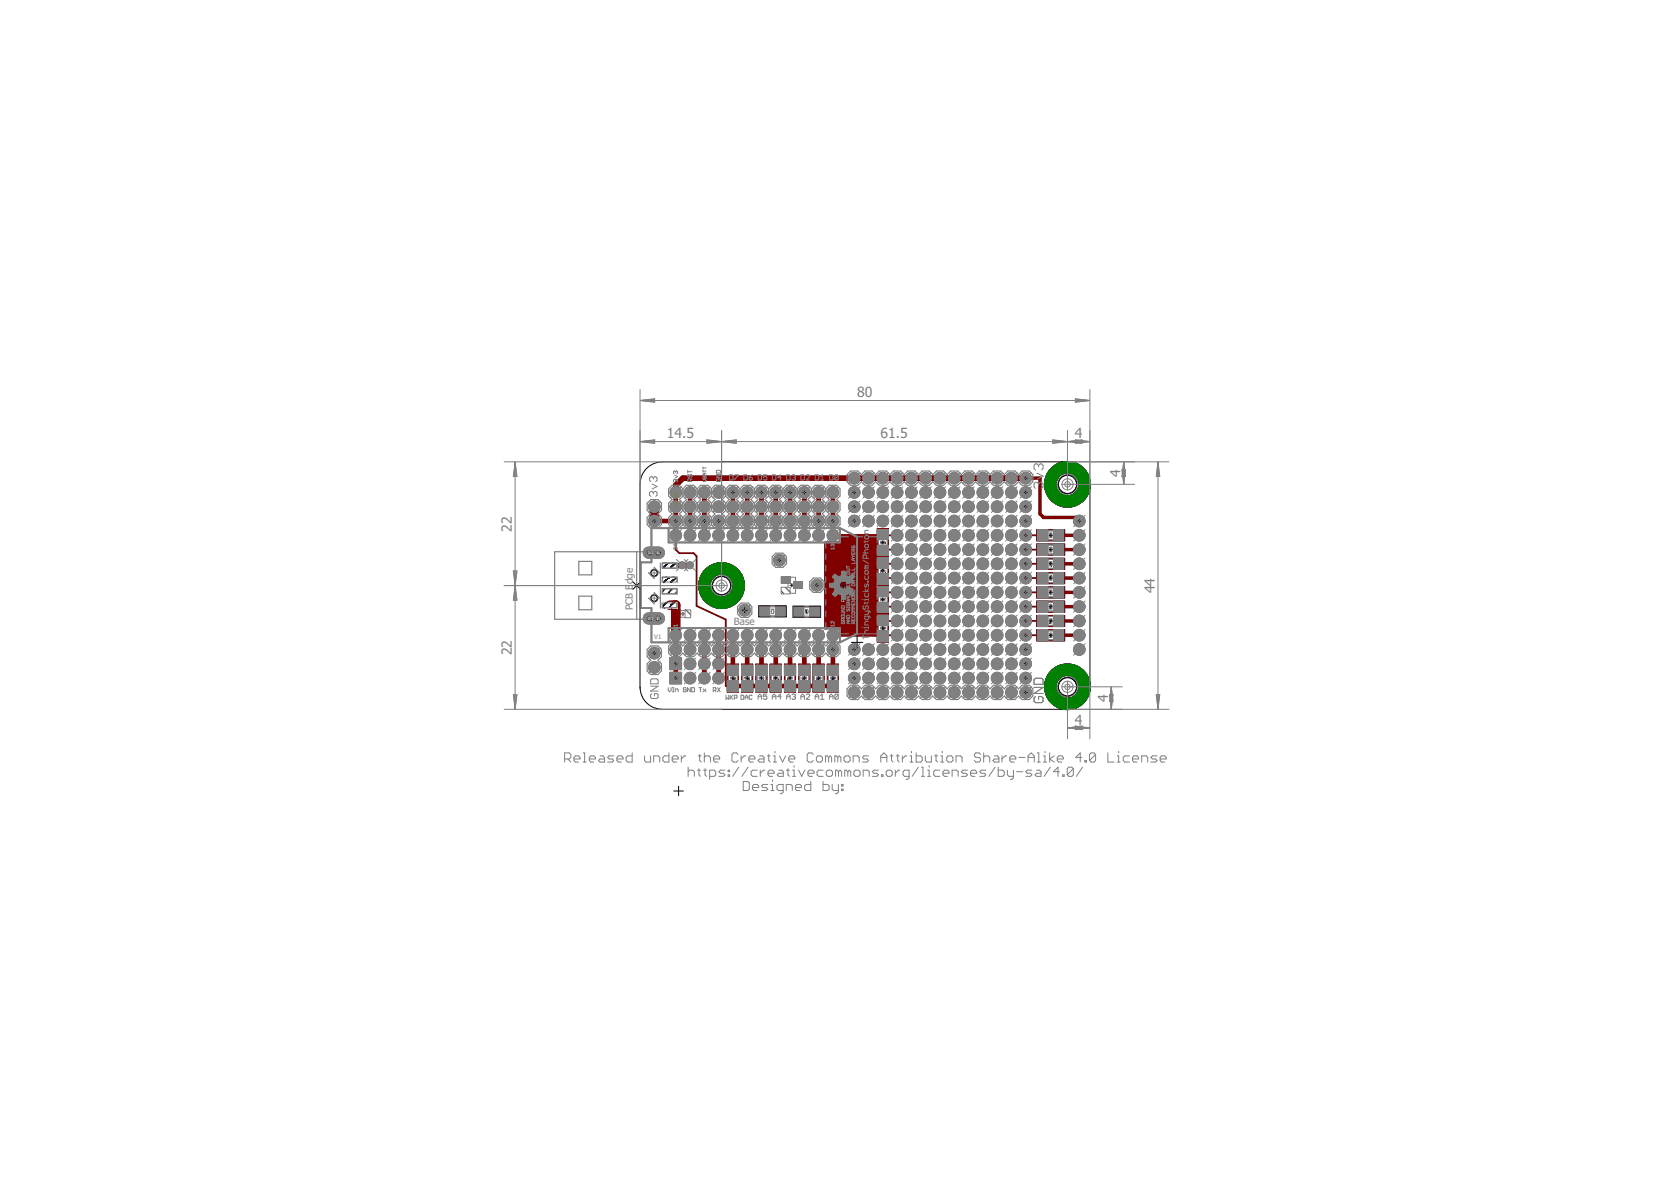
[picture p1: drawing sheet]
<svg xmlns="http://www.w3.org/2000/svg" width="297mm" height="210mm" viewBox="0 0 297 210" stroke-linecap="round" stroke-linejoin="round" font-family="sans-serif">
<defs><g id="words">
<g font-size="2.5" fill="#808080">
<text x="152.4" y="70.6">80</text>
<text x="118.5" y="77.9">14.5</text>
<text x="156.5" y="77.9">61.5</text>
<text x="191.1" y="77.9">4</text>
<text x="199.2" y="84.8" transform="rotate(-90 199.2 84.8)">4</text>
<text x="91" y="94.5" transform="rotate(-90 91 94.5)">22</text>
<text x="205.3" y="105.5" transform="rotate(-90 205.3 105.5)">44</text>
<text x="91" y="116.5" transform="rotate(-90 91 116.5)">22</text>
<text x="197" y="124.8" transform="rotate(-90 197 124.8)">4</text>
<text x="191.1" y="128.8">4</text>
</g>
<g font-size="1.8" fill="#808080">
<text x="112.5" y="103.8" transform="rotate(-90 112.5 103.8)">dge</text>
<text x="112.5" y="108.5" transform="rotate(-90 112.5 108.5)">PCB E</text>
<text x="130.5" y="111">Base</text>
</g>
<text font-size="1.1" fill="#808080" x="116.3" y="113.5">V1</text>
</g></defs>
<g fill="none" stroke="#000" stroke-width=".18">
<path d="M156.7 96.4h.5M156.9 96.2v.5M186.5 97.7h.5M186.5 95.1h.5M186.8 94.9v.5M186.8 97.4v.5M186.8 99.9v.6M121.1 109.1h.5M121.4 108.8v.5M137.1 108.6h.5M137.3 108.4v.5M140.4 104h.7"/>
<path d="M140.8 103.7v.6M143.2 108.7h.5M143.4 108.5v.5M156.7 111.6h.5M156.7 106.6h.5M156.7 101.5h.5M156.9 101.2v.5M156.9 106.3v.5M156.9 111.4v.5M186.5 112.9h.5M186.5 110.4h.5M186.5 107.8h.5"/>
<path d="M186.5 105.3h.5M186.5 102.7h.5M186.5 100.2h.5M186.8 102.5v.5M186.8 105v.5M186.8 107.6v.5M186.8 110.1v.5M186.8 112.6v.6M130 120.5h.5M130.3 120.3v.5M132.6 120.5h.5M132.8 120.3v.5"/>
<path d="M135.1 120.5h.5M135.4 120.3v.5M137.6 120.5h.6M137.9 120.3v.5M140.2 120.5h.5M140.4 120.3v.5M142.7 120.5h.5M143 120.3v.5M145.3 120.5h.5M145.5 120.3v.5M147.8 120.5h.5M148.1 120.3v.5"/>
</g>
<g fill="#808080" stroke="#808080" stroke-width=".18">
<path d="M121.9 108.5h.5v1.2h-.5z"/>
<path d="M120.4 108.5h.5v1.2h-.5z"/>
<path d="M141.5 103.8h.5v.4h-.5z"/>
<path d="M139.4 102.8h.6v.5h-.6z"/>
<path d="M139.4 104.7h.6v.5h-.6z"/>
<path d="M135.6 107.8h.8v1.7h-.8z"/>
<path d="M138.3 107.8h.7v1.7h-.7z"/>
<path d="M129.4 121.5h1.7v.7h-1.7z"/>
<path d="M129.4 118.8h1.7v.8h-1.7z"/>
<path d="M134.5 121.5h1.7v.7h-1.7z"/>
<path d="M134.5 118.8h1.7v.8h-1.7z"/>
<path d="M137.1 121.5h1.6v.7h-1.6z"/>
<path d="M137.1 118.8h1.6v.8h-1.6z"/>
<path d="M139.6 121.5h1.7v.7h-1.7z"/>
<path d="M139.6 118.8h1.7v.8h-1.7z"/>
<path d="M142.1 121.5h1.7v.7h-1.7z"/>
<path d="M142.1 118.8h1.7v.8h-1.7z"/>
<path d="M144.7 121.5h1.7v.7h-1.7z"/>
<path d="M144.7 118.8h1.7v.8h-1.7z"/>
<path d="M147.2 121.5h1.7v.7h-1.7z"/>
<path d="M147.2 118.8h1.7v.8h-1.7z"/>
<path d="M144.4 107.9h.7v1.7h-.7z"/>
<path d="M141.7 107.9h.8v1.7h-.8z"/>
<path d="M187.7 112.1h.8v1.6h-.8z"/>
<path d="M185.1 112.1h.7v1.6h-.7z"/>
<path d="M156.1 109.9h1.7v.8h-1.7z"/>
<path d="M156.1 112.6h1.7v.7h-1.7z"/>
<path d="M187.7 109.5h.8v1.7h-.8z"/>
<path d="M185.1 109.5h.7v1.7h-.7z"/>
<path d="M187.7 107h.8v1.7h-.8z"/>
<path d="M185.1 107h.7v1.7h-.7z"/>
<path d="M156.1 104.9h1.7v.7h-1.7z"/>
<path d="M156.1 107.5h1.7v.8h-1.7z"/>
<path d="M187.7 104.4h.8v1.7h-.8z"/>
<path d="M185.1 104.4h.7v1.7h-.7z"/>
<path d="M187.7 101.9h.8v1.7h-.8z"/>
<path d="M185.1 101.9h.7v1.7h-.7z"/>
<path d="M156.1 99.8h1.7v.7h-1.7z"/>
<path d="M156.1 102.4h1.7v.8h-1.7z"/>
<path d="M187.7 99.4h.8v1.7h-.8z"/>
<path d="M185.1 99.4h.7v1.6h-.7z"/>
<path d="M187.7 96.8h.8v1.7h-.8z"/>
<path d="M185.1 96.8h.7v1.7h-.7z"/>
<path d="M156.1 94.7h1.7v.8h-1.7z"/>
<path d="M156.1 97.3h1.7v.8h-1.7z"/>
<path d="M187.7 94.3h.8v1.7h-.8z"/>
<path d="M185.1 94.3h.7v1.7h-.7z"/>
<path d="M132 121.5h1.7v.7h-1.7z"/>
<path d="M132 118.8h1.7v.8h-1.7z"/>
<path d="M137.1 108.2h.4v.9h-.4z"/>
<path d="M129.9 120.3h.8v.4h-.8z"/>
<path d="M135 120.3h.8v.4h-.8z"/>
<path d="M137.5 120.3h.8v.4h-.8z"/>
<path d="M140 120.3h.8v.4h-.8z"/>
<path d="M142.6 120.3h.8v.4h-.8z"/>
<path d="M145.1 120.3h.8v.4h-.8z"/>
<path d="M147.7 120.3h.8v.4h-.8z"/>
<path d="M143.2 108.3h.4v.8h-.4z"/>
<path d="M186.6 112.5h.4v.8h-.4z"/>
<path d="M156.5 111.4h.8v.4h-.8z"/>
<path d="M186.6 110h.4v.8h-.4z"/>
<path d="M186.6 107.4h.4v.8h-.4z"/>
<path d="M156.5 106.4h.8v.3h-.8z"/>
<path d="M186.6 104.9h.4v.8h-.4z"/>
<path d="M186.6 102.3h.4v.8h-.4z"/>
<path d="M156.5 101.3h.8v.4h-.8z"/>
<path d="M186.6 99.8h.4v.8h-.4z"/>
<path d="M186.6 97.3h.4v.8h-.4z"/>
<path d="M156.5 96.2h.8v.4h-.8z"/>
<path d="M186.6 94.7h.4v.8h-.4z"/>
<path d="M132.4 120.3h.8v.4h-.8z"/>
<path d="M120.1 108.5h.8v1.2h-.8z"/>
<path d="M121.9 108.5h.8v1.2h-.8z"/>
<path d="M141.2 103.5h1.4v1h-1.4z"/>
<path d="M139 102.6h1.4v1h-1.4z"/>
<path d="M139 104.5h1.4v1h-1.4z"/>
<path d="M135.1 107.7h1.6v1.9h-1.6z"/>
<path d="M137.9 107.7h1.6v1.9h-1.6z"/>
<path d="M129.4 121.1h1.8v1.6h-1.8z"/>
<path d="M129.4 118.3h1.8v1.6h-1.8z"/>
<path d="M134.5 121.1h1.8v1.6h-1.8z"/>
<path d="M134.5 118.3h1.8v1.6h-1.8z"/>
<path d="M137 121.1h1.8v1.6h-1.8z"/>
<path d="M137 118.3h1.8v1.6h-1.8z"/>
<path d="M139.5 121.1h1.9v1.6h-1.9z"/>
<path d="M139.5 118.3h1.9v1.6h-1.9z"/>
<path d="M142.1 121.1h1.8v1.6h-1.8z"/>
<path d="M142.1 118.3h1.8v1.6h-1.8z"/>
<path d="M144.6 121.1h1.8v1.6h-1.8z"/>
<path d="M144.6 118.3h1.8v1.6h-1.8z"/>
<path d="M147.2 121.1h1.8v1.6h-1.8z"/>
<path d="M147.2 118.3h1.8v1.6h-1.8z"/>
<path d="M144 107.8h1.6v1.8h-1.6z"/>
<path d="M141.2 107.8h1.6v1.8h-1.6z"/>
<path d="M187.4 112h1.6v1.8h-1.6z"/>
<path d="M184.6 112h1.6v1.8h-1.6z"/>
<path d="M156 109.4h1.8v1.6h-1.8z"/>
<path d="M156 112.2h1.8v1.6h-1.8z"/>
<path d="M187.4 109.5h1.6v1.8h-1.6z"/>
<path d="M184.6 109.5h1.6v1.8h-1.6z"/>
<path d="M187.4 106.9h1.6v1.8h-1.6z"/>
<path d="M184.6 106.9h1.6v1.8h-1.6z"/>
<path d="M156 104.4h1.8v1.6h-1.8z"/>
<path d="M156 107.1h1.8v1.7h-1.8z"/>
<path d="M187.4 104.4h1.6v1.8h-1.6z"/>
<path d="M184.6 104.4h1.6v1.8h-1.6z"/>
<path d="M187.4 101.8h1.6v1.9h-1.6z"/>
<path d="M184.6 101.8h1.6v1.9h-1.6z"/>
<path d="M156 99.3h1.8v1.6h-1.8z"/>
<path d="M156 102.1h1.8v1.6h-1.8z"/>
<path d="M187.4 99.3h1.6v1.8h-1.6z"/>
<path d="M184.6 99.3h1.6v1.8h-1.6z"/>
<path d="M187.4 96.8h1.6v1.8h-1.6z"/>
<path d="M184.6 96.8h1.6v1.8h-1.6z"/>
<path d="M156 94.2h1.8v1.6h-1.8z"/>
<path d="M156 97h1.8v1.6h-1.8z"/>
<path d="M187.4 94.2h1.6v1.9h-1.6z"/>
<path d="M184.6 94.2h1.6v1.9h-1.6z"/>
<path d="M131.9 121.1h1.8v1.6h-1.8z"/>
<path d="M131.9 118.3h1.8v1.6h-1.8z"/>
<path d="M120 108.4h1v1.4h-1z"/>
<path d="M121.8 108.4h1v1.4h-1z"/>
<path d="M114.5 97.6l.7-.4h2a1 1 0 0 1 .9 1 1 1 0 0 1-.9 1h-2a1.01 1.01 0 0 1-.7-1.6z"/>
<path d="M114.5 109.3l.7-.4h2a1 1 0 0 1 .9 1 1 1 0 0 1-.9 1h-2a1.01 1.01 0 0 1-.7-1.6z"/>
<path d="M141.1 103.4h1.6v1.2h-1.6z"/>
<path d="M138.9 102.5h1.6v1.2h-1.6z"/>
<path d="M138.9 104.4h1.6v1.2h-1.6z"/>
<path d="M135 107.7h1.8v1.9h-1.8z"/>
<path d="M137.8 107.7h1.8v1.9h-1.8z"/>
<path d="M129.3 121h2v1.8h-2z"/>
<path d="M129.3 118.2h2v1.8h-2z"/>
<path d="M134.4 121h2v1.8h-2z"/>
<path d="M134.4 118.2h2v1.8h-2z"/>
<path d="M136.9 121h2v1.8h-2z"/>
<path d="M136.9 118.2h2v1.8h-2z"/>
<path d="M139.4 121h2v1.8h-2z"/>
<path d="M139.4 118.2h2v1.8h-2z"/>
<path d="M142 121h2v1.8h-2z"/>
<path d="M142 118.2h2v1.8h-2z"/>
<path d="M144.5 121h2v1.8h-2z"/>
<path d="M144.5 118.2h2v1.8h-2z"/>
<path d="M147.1 121h2v1.8h-2z"/>
<path d="M147.1 118.2h2v1.8h-2z"/>
<path d="M143.9 107.7h1.8v2h-1.8z"/>
<path d="M141.1 107.7h1.8v2h-1.8z"/>
<path d="M187.3 111.9h1.8v2h-1.8z"/>
<path d="M184.5 111.9h1.8v2h-1.8z"/>
<path d="M155.9 109.3h2v1.8h-2z"/>
<path d="M155.9 112.1h2v1.8h-2z"/>
<path d="M187.3 109.4h1.8v2h-1.8z"/>
<path d="M184.5 109.4h1.8v2h-1.8z"/>
<path d="M187.3 106.8h1.8v2h-1.8z"/>
<path d="M184.5 106.8h1.8v2h-1.8z"/>
<path d="M155.9 104.2h2v1.9h-2z"/>
<path d="M155.9 107h2v1.9h-2z"/>
<path d="M187.3 104.3h1.8v2h-1.8z"/>
<path d="M184.5 104.3h1.8v2h-1.8z"/>
<path d="M187.3 101.7h1.8v2h-1.8z"/>
<path d="M184.5 101.7h1.8v2h-1.8z"/>
<path d="M155.9 99.2h2v1.8h-2z"/>
<path d="M155.9 102h2v1.8h-2z"/>
<path d="M187.3 99.2h1.8v2h-1.8z"/>
<path d="M184.5 99.2h1.8v2h-1.8z"/>
<path d="M187.3 96.7h1.8v2h-1.8z"/>
<path d="M184.5 96.7h1.8v2h-1.8z"/>
<path d="M155.9 94.1h2v1.8h-2z"/>
<path d="M155.9 96.9h2v1.8h-2z"/>
<path d="M187.3 94.1h1.8v2h-1.8z"/>
<path d="M184.5 94.1h1.8v2h-1.8z"/>
<path d="M119.1 119.5h2.1v2.1h-2.1z"/>
<path d="M119.1 116.9h2.1v2.1h-2.1z"/>
<path d="M131.8 121h2v1.8h-2z"/>
<path d="M131.8 118.2h2v1.8h-2z"/>
</g>
<g fill="none" stroke="#808080" stroke-width=".18">
<path d="M156.1 95.4v2M157.7 95.4v2M185.8 99.4h1.9M185.8 96.9h1.9M185.8 98.5h1.9M185.8 94.3h1.9M185.8 95.9h1.9M121.1 109.7h.6M121.1 108.5h.6M129.5 119.5v2M131.1 119.5v2M132 119.5v2"/>
<path d="M133.6 119.5v2M134.6 119.5v2M136.1 119.5v2M136.4 109.4h1.9M136.4 107.9h1.9M137.1 119.5v2M138.7 119.5v2M139.6 119.5v2M140.1 102.6h1.3v2.9h-1.3zM141.2 119.5v2M142.2 119.5v2M142.5 107.9h1.9"/>
<path d="M142.5 109.5h1.9M143.8 119.5v2M144.7 119.5v2M146.3 119.5v2M147.3 119.5v2M148.8 119.5v2M156.1 100.5v1.9M156.1 105.6v1.9M156.1 110.7v1.9M157.7 100.5v1.9M157.7 105.6v1.9M157.7 110.7v1.9"/>
<path d="M185.8 112.1h1.9M185.8 113.7h1.9M185.8 109.6h1.9M185.8 111.1h1.9M185.8 107h1.9M185.8 108.6h1.9M185.8 104.5h1.9M185.8 106.1h1.9M185.8 102h1.9M185.8 103.5h1.9M185.8 101h1.9"/>
</g>
<path d="M121.4 109.1h.1" fill="none" stroke="#808080" stroke-width=".57"/>
<g fill="#808080" stroke="#808080" stroke-width=".18">
<circle cx="120.1" cy="112.9" r="1.04"/>
<circle cx="122.7" cy="112.9" r="1.04"/>
<circle cx="125.2" cy="112.9" r="1.04"/>
<circle cx="127.7" cy="112.9" r="1.04"/>
<circle cx="130.3" cy="112.9" r="1.04"/>
<circle cx="132.8" cy="112.9" r="1.04"/>
<circle cx="135.4" cy="112.9" r="1.04"/>
<circle cx="137.9" cy="112.9" r="1.04"/>
<circle cx="140.4" cy="112.9" r="1.04"/>
<circle cx="143" cy="112.9" r="1.04"/>
<circle cx="145.5" cy="112.9" r="1.04"/>
<circle cx="148.1" cy="112.9" r="1.04"/>
<circle cx="148.1" cy="95.1" r="1.04"/>
<circle cx="145.5" cy="95.1" r="1.04"/>
<circle cx="143" cy="95.1" r="1.04"/>
<circle cx="140.4" cy="95.1" r="1.04"/>
<circle cx="137.9" cy="95.1" r="1.04"/>
<circle cx="135.4" cy="95.1" r="1.04"/>
<circle cx="132.8" cy="95.1" r="1.04"/>
<circle cx="130.3" cy="95.1" r="1.04"/>
<circle cx="127.7" cy="95.1" r="1.04"/>
<circle cx="125.2" cy="95.1" r="1.04"/>
<circle cx="122.7" cy="95.1" r="1.04"/>
<circle cx="120.1" cy="95.1" r="1.04"/>
<circle cx="148.1" cy="115.4" r="1.04"/>
<circle cx="145.5" cy="115.4" r="1.04"/>
<circle cx="143" cy="115.4" r="1.04"/>
<circle cx="140.4" cy="115.4" r="1.04"/>
<circle cx="137.9" cy="115.4" r="1.04"/>
<circle cx="135.4" cy="115.4" r="1.04"/>
<circle cx="132.8" cy="115.4" r="1.04"/>
<circle cx="130.3" cy="115.4" r="1.04"/>
<circle cx="127.7" cy="115.4" r="1.04"/>
<circle cx="125.2" cy="115.4" r="1.04"/>
<circle cx="122.7" cy="115.4" r="1.04"/>
<circle cx="120.1" cy="115.4" r="1.04"/>
<circle cx="182.3" cy="90.1" r="1.04"/>
<circle cx="179.8" cy="90.1" r="1.04"/>
<circle cx="177.2" cy="90.1" r="1.04"/>
<circle cx="174.7" cy="90.1" r="1.04"/>
<circle cx="172.2" cy="90.1" r="1.04"/>
<circle cx="169.6" cy="90.1" r="1.04"/>
<circle cx="167.1" cy="90.1" r="1.04"/>
<circle cx="164.5" cy="90.1" r="1.04"/>
<circle cx="162" cy="90.1" r="1.04"/>
<circle cx="159.5" cy="90.1" r="1.04"/>
<circle cx="182.3" cy="92.6" r="1.04"/>
<circle cx="179.8" cy="92.6" r="1.04"/>
<circle cx="177.2" cy="92.6" r="1.04"/>
<circle cx="174.7" cy="92.6" r="1.04"/>
<circle cx="172.2" cy="92.6" r="1.04"/>
<circle cx="169.6" cy="92.6" r="1.04"/>
<circle cx="167.1" cy="92.6" r="1.04"/>
<circle cx="164.5" cy="92.6" r="1.04"/>
<circle cx="162" cy="92.6" r="1.04"/>
<circle cx="159.5" cy="92.6" r="1.04"/>
<circle cx="182.3" cy="115.4" r="1.04"/>
<circle cx="179.8" cy="115.4" r="1.04"/>
<circle cx="177.2" cy="115.4" r="1.04"/>
<circle cx="174.7" cy="115.4" r="1.04"/>
<circle cx="172.2" cy="115.4" r="1.04"/>
<circle cx="169.6" cy="115.4" r="1.04"/>
<circle cx="167.1" cy="115.4" r="1.04"/>
<circle cx="164.5" cy="115.4" r="1.04"/>
<circle cx="162" cy="115.4" r="1.04"/>
<circle cx="159.5" cy="115.4" r="1.04"/>
<circle cx="182.3" cy="118" r="1.04"/>
<circle cx="179.8" cy="118" r="1.04"/>
<circle cx="177.2" cy="118" r="1.04"/>
<circle cx="174.7" cy="118" r="1.04"/>
<circle cx="172.2" cy="118" r="1.04"/>
<circle cx="169.6" cy="118" r="1.04"/>
<circle cx="167.1" cy="118" r="1.04"/>
<circle cx="164.5" cy="118" r="1.04"/>
<circle cx="162" cy="118" r="1.04"/>
<circle cx="159.5" cy="118" r="1.04"/>
<circle cx="116.3" cy="101.8" r=".66"/>
<circle cx="116.3" cy="106.3" r=".66"/>
<circle cx="116.6" cy="109.9" r=".51"/>
<circle cx="117" cy="109.9" r=".51"/>
<circle cx="115.8" cy="109.9" r=".51"/>
<circle cx="115.4" cy="109.9" r=".51"/>
<circle cx="116.6" cy="98.2" r=".51"/>
<circle cx="117" cy="98.2" r=".51"/>
<circle cx="115.8" cy="98.2" r=".51"/>
<circle cx="115.4" cy="98.2" r=".51"/>
<circle cx="128.3" cy="104.1" r="1.69"/>
<circle cx="189.8" cy="86.1" r="1.69"/>
<circle cx="189.8" cy="122.1" r="1.69"/>
<circle cx="182.3" cy="87.5" r="1.04"/>
<circle cx="179.8" cy="87.5" r="1.04"/>
<circle cx="177.2" cy="87.5" r="1.04"/>
<circle cx="174.7" cy="87.5" r="1.04"/>
<circle cx="172.2" cy="87.5" r="1.04"/>
<circle cx="169.6" cy="87.5" r="1.04"/>
<circle cx="167.1" cy="87.5" r="1.04"/>
<circle cx="164.5" cy="87.5" r="1.04"/>
<circle cx="162" cy="87.5" r="1.04"/>
<circle cx="159.5" cy="87.5" r="1.04"/>
<circle cx="182.3" cy="123.1" r="1.04"/>
<circle cx="179.8" cy="123.1" r="1.04"/>
<circle cx="177.2" cy="123.1" r="1.04"/>
<circle cx="174.7" cy="123.1" r="1.04"/>
<circle cx="172.2" cy="123.1" r="1.04"/>
<circle cx="169.6" cy="123.1" r="1.04"/>
<circle cx="167.1" cy="123.1" r="1.04"/>
<circle cx="164.5" cy="123.1" r="1.04"/>
<circle cx="162" cy="123.1" r="1.04"/>
<circle cx="159.5" cy="123.1" r="1.04"/>
<circle cx="156.9" cy="123.1" r="1.04"/>
<circle cx="154.4" cy="123.1" r="1.04"/>
<circle cx="151.8" cy="123.1" r="1.04"/>
<circle cx="182.3" cy="85" r="1.04"/>
<circle cx="179.8" cy="85" r="1.04"/>
<circle cx="177.2" cy="85" r="1.04"/>
<circle cx="174.7" cy="85" r="1.04"/>
<circle cx="172.2" cy="85" r="1.04"/>
<circle cx="169.6" cy="85" r="1.04"/>
<circle cx="167.1" cy="85" r="1.04"/>
<circle cx="164.5" cy="85" r="1.04"/>
<circle cx="162" cy="85" r="1.04"/>
<circle cx="159.5" cy="85" r="1.04"/>
<circle cx="156.9" cy="85" r="1.04"/>
<circle cx="154.4" cy="85" r="1.04"/>
<circle cx="151.8" cy="85" r="1.04"/>
<circle cx="145.2" cy="104" r="1.04"/>
<circle cx="138.5" cy="99.6" r="1.04"/>
<circle cx="132.4" cy="108.5" r="1.04"/>
<circle cx="116.3" cy="92.6" r="1.04"/>
<circle cx="116.3" cy="90.1" r="1.04"/>
<circle cx="116.3" cy="116.1" r="1.04"/>
<circle cx="116.3" cy="118.6" r="1.04"/>
<circle cx="182.3" cy="120.5" r="1.04"/>
<circle cx="179.8" cy="120.5" r="1.04"/>
<circle cx="177.2" cy="120.5" r="1.04"/>
<circle cx="174.7" cy="120.5" r="1.04"/>
<circle cx="172.2" cy="120.5" r="1.04"/>
<circle cx="169.6" cy="120.5" r="1.04"/>
<circle cx="167.1" cy="120.5" r="1.04"/>
<circle cx="164.5" cy="120.5" r="1.04"/>
<circle cx="162" cy="120.5" r="1.04"/>
<circle cx="159.5" cy="120.5" r="1.04"/>
<circle cx="182.3" cy="112.9" r="1.04"/>
<circle cx="179.8" cy="112.9" r="1.04"/>
<circle cx="177.2" cy="112.9" r="1.04"/>
<circle cx="174.7" cy="112.9" r="1.04"/>
<circle cx="172.2" cy="112.9" r="1.04"/>
<circle cx="169.6" cy="112.9" r="1.04"/>
<circle cx="167.1" cy="112.9" r="1.04"/>
<circle cx="164.5" cy="112.9" r="1.04"/>
<circle cx="162" cy="112.9" r="1.04"/>
<circle cx="159.5" cy="112.9" r="1.04"/>
<circle cx="182.3" cy="110.4" r="1.04"/>
<circle cx="179.8" cy="110.4" r="1.04"/>
<circle cx="177.2" cy="110.4" r="1.04"/>
<circle cx="174.7" cy="110.4" r="1.04"/>
<circle cx="172.2" cy="110.4" r="1.04"/>
<circle cx="169.6" cy="110.4" r="1.04"/>
<circle cx="167.1" cy="110.4" r="1.04"/>
<circle cx="164.5" cy="110.4" r="1.04"/>
<circle cx="162" cy="110.4" r="1.04"/>
<circle cx="159.5" cy="110.4" r="1.04"/>
<circle cx="182.3" cy="107.8" r="1.04"/>
<circle cx="179.8" cy="107.8" r="1.04"/>
<circle cx="177.2" cy="107.8" r="1.04"/>
<circle cx="174.7" cy="107.8" r="1.04"/>
<circle cx="172.2" cy="107.8" r="1.04"/>
<circle cx="169.6" cy="107.8" r="1.04"/>
<circle cx="167.1" cy="107.8" r="1.04"/>
<circle cx="164.5" cy="107.8" r="1.04"/>
<circle cx="162" cy="107.8" r="1.04"/>
<circle cx="159.5" cy="107.8" r="1.04"/>
<circle cx="182.3" cy="105.3" r="1.04"/>
<circle cx="179.8" cy="105.3" r="1.04"/>
<circle cx="177.2" cy="105.3" r="1.04"/>
<circle cx="174.7" cy="105.3" r="1.04"/>
<circle cx="172.2" cy="105.3" r="1.04"/>
<circle cx="169.6" cy="105.3" r="1.04"/>
<circle cx="167.1" cy="105.3" r="1.04"/>
<circle cx="164.5" cy="105.3" r="1.04"/>
<circle cx="162" cy="105.3" r="1.04"/>
<circle cx="159.5" cy="105.3" r="1.04"/>
<circle cx="182.3" cy="102.7" r="1.04"/>
<circle cx="179.8" cy="102.7" r="1.04"/>
<circle cx="177.2" cy="102.7" r="1.04"/>
<circle cx="174.7" cy="102.7" r="1.04"/>
<circle cx="172.2" cy="102.7" r="1.04"/>
<circle cx="169.6" cy="102.7" r="1.04"/>
<circle cx="167.1" cy="102.7" r="1.04"/>
<circle cx="164.5" cy="102.7" r="1.04"/>
<circle cx="162" cy="102.7" r="1.04"/>
<circle cx="159.5" cy="102.7" r="1.04"/>
<circle cx="182.3" cy="100.2" r="1.04"/>
<circle cx="179.8" cy="100.2" r="1.04"/>
<circle cx="177.2" cy="100.2" r="1.04"/>
<circle cx="174.7" cy="100.2" r="1.04"/>
<circle cx="172.2" cy="100.2" r="1.04"/>
<circle cx="169.6" cy="100.2" r="1.04"/>
<circle cx="167.1" cy="100.2" r="1.04"/>
<circle cx="164.5" cy="100.2" r="1.04"/>
<circle cx="162" cy="100.2" r="1.04"/>
<circle cx="159.5" cy="100.2" r="1.04"/>
<circle cx="182.3" cy="97.7" r="1.04"/>
<circle cx="179.8" cy="97.7" r="1.04"/>
<circle cx="177.2" cy="97.7" r="1.04"/>
<circle cx="174.7" cy="97.7" r="1.04"/>
<circle cx="172.2" cy="97.7" r="1.04"/>
<circle cx="169.6" cy="97.7" r="1.04"/>
<circle cx="167.1" cy="97.7" r="1.04"/>
<circle cx="164.5" cy="97.7" r="1.04"/>
<circle cx="162" cy="97.7" r="1.04"/>
<circle cx="159.5" cy="97.7" r="1.04"/>
<circle cx="182.3" cy="95.1" r="1.04"/>
<circle cx="179.8" cy="95.1" r="1.04"/>
<circle cx="177.2" cy="95.1" r="1.04"/>
<circle cx="174.7" cy="95.1" r="1.04"/>
<circle cx="172.2" cy="95.1" r="1.04"/>
<circle cx="169.6" cy="95.1" r="1.04"/>
<circle cx="167.1" cy="95.1" r="1.04"/>
<circle cx="164.5" cy="95.1" r="1.04"/>
<circle cx="162" cy="95.1" r="1.04"/>
<circle cx="159.5" cy="95.1" r="1.04"/>
<circle cx="191.9" cy="92.6" r="1.04"/>
<circle cx="191.9" cy="95.1" r="1.04"/>
<circle cx="191.9" cy="97.7" r="1.04"/>
<circle cx="191.9" cy="100.2" r="1.04"/>
<circle cx="191.9" cy="102.7" r="1.04"/>
<circle cx="191.9" cy="105.3" r="1.04"/>
<circle cx="191.9" cy="107.8" r="1.04"/>
<circle cx="191.9" cy="110.4" r="1.04"/>
<circle cx="191.9" cy="112.9" r="1.04"/>
<circle cx="191.9" cy="115.4" r="1.04"/>
<circle cx="151.8" cy="87.5" r="1.04"/>
<circle cx="154.4" cy="87.5" r="1.04"/>
<circle cx="156.9" cy="87.5" r="1.04"/>
<circle cx="151.8" cy="90.1" r="1.04"/>
<circle cx="154.4" cy="90.1" r="1.04"/>
<circle cx="156.9" cy="90.1" r="1.04"/>
<circle cx="151.8" cy="92.6" r="1.04"/>
<circle cx="154.4" cy="92.6" r="1.04"/>
<circle cx="156.9" cy="92.6" r="1.04"/>
<circle cx="151.8" cy="115.4" r="1.04"/>
<circle cx="154.4" cy="115.4" r="1.04"/>
<circle cx="156.9" cy="115.4" r="1.04"/>
<circle cx="151.8" cy="118" r="1.04"/>
<circle cx="154.4" cy="118" r="1.04"/>
<circle cx="156.9" cy="118" r="1.04"/>
<circle cx="151.8" cy="120.5" r="1.04"/>
<circle cx="154.4" cy="120.5" r="1.04"/>
<circle cx="156.9" cy="120.5" r="1.04"/>
<circle cx="122.7" cy="120.5" r="1.04"/>
<circle cx="125.2" cy="120.5" r="1.04"/>
<circle cx="127.7" cy="120.5" r="1.04"/>
<circle cx="122.7" cy="118" r="1.04"/>
<circle cx="125.2" cy="118" r="1.04"/>
<circle cx="127.7" cy="118" r="1.04"/>
<circle cx="148.1" cy="92.6" r="1.04"/>
<circle cx="148.1" cy="90.1" r="1.04"/>
<circle cx="148.1" cy="87.5" r="1.04"/>
<circle cx="145.5" cy="92.6" r="1.04"/>
<circle cx="145.5" cy="90.1" r="1.04"/>
<circle cx="145.5" cy="87.5" r="1.04"/>
<circle cx="143" cy="87.5" r="1.04"/>
<circle cx="143" cy="90.1" r="1.04"/>
<circle cx="143" cy="92.6" r="1.04"/>
<circle cx="140.4" cy="87.5" r="1.04"/>
<circle cx="140.4" cy="90.1" r="1.04"/>
<circle cx="140.4" cy="92.6" r="1.04"/>
<circle cx="137.9" cy="87.5" r="1.04"/>
<circle cx="137.9" cy="90.1" r="1.04"/>
<circle cx="137.9" cy="92.6" r="1.04"/>
<circle cx="135.4" cy="87.5" r="1.04"/>
<circle cx="135.4" cy="90.1" r="1.04"/>
<circle cx="135.4" cy="92.6" r="1.04"/>
<circle cx="132.8" cy="87.5" r="1.04"/>
<circle cx="132.8" cy="90.1" r="1.04"/>
<circle cx="132.8" cy="92.6" r="1.04"/>
<circle cx="130.3" cy="87.5" r="1.04"/>
<circle cx="130.3" cy="90.1" r="1.04"/>
<circle cx="130.3" cy="92.6" r="1.04"/>
<circle cx="127.7" cy="92.6" r="1.04"/>
<circle cx="127.7" cy="90.1" r="1.04"/>
<circle cx="127.7" cy="87.5" r="1.04"/>
<circle cx="125.2" cy="92.6" r="1.04"/>
<circle cx="125.2" cy="90.1" r="1.04"/>
<circle cx="125.2" cy="87.5" r="1.04"/>
<circle cx="122.7" cy="92.6" r="1.04"/>
<circle cx="122.7" cy="90.1" r="1.04"/>
<circle cx="122.7" cy="87.5" r="1.04"/>
<circle cx="120.1" cy="92.6" r="1.04"/>
<circle cx="120.1" cy="90.1" r="1.04"/>
<circle cx="120.1" cy="87.5" r="1.04"/>
<circle cx="121.3" cy="100.5" r=".61"/>
<circle cx="122.7" cy="100.5" r=".61"/>
</g>
<g fill="#000080" stroke="#000080" stroke-width=".18">
<path d="M146.8 96.4h2.5v15.2h-2.5z"/>
<path d="M149.3 95.4h6.6v17.2h-6.6z"/>
<path d="M146.7 96.3h2.7l.1 .2h-2.8z"/>
<path d="M149.3 95l.2 .1-.1 1.4h-.2z"/>
<path d="M149.3 95h6.4l.1 .2-6.5 .1z"/>
<path d="M155.5 95.1h.3l-.1 17.9-.2-.1z"/>
<path d="M149.2 112.9l6.5-.1 .1 .1-6.5 .1z"/>
<path d="M149.2 111.6h.3l-.1 1.4-.2-.1z"/>
<path d="M146.7 111.6l2.7-.1 .1 .2-2.8 .1z"/>
<path d="M146.7 96.3l.2 .1-.1 15.4-.1-.1z"/>
<path d="M149.2 112.8l6.5-.1 .1 .2-6.5 .1z"/>
<path d="M149.2 112.6l6.5-.1 .1 .2-6.5 .1z"/>
<path d="M149.3 112.3h6.4l.1 .1-6.5 .1z"/>
<path d="M149.2 112.1h6.5l.1 .1-6.5 .1z"/>
<path d="M149.2 111.9l6.5-.1 .1 .2-6.5 .1z"/>
<path d="M149.2 111.7l6.5-.1 .1 .2-6.5 .1z"/>
<path d="M146.7 111.5l9-.1 .1 .1-9.1 .1z"/>
<path d="M146.7 111.3l9-.1 .1 .1-9.1 .1z"/>
<path d="M146.7 110.9h9l.1 .2-9.1 .1z"/>
<path d="M146.7 110.8l9-.1 .1 .2-9.1 .1z"/>
<path d="M146.7 110.6l9-.1 .1 .2h-9.1z"/>
<path d="M146.7 110.4l9-.1 .1 .1-9.1 .1z"/>
<path d="M146.7 110h9l.1 .2-9.1 .1z"/>
<path d="M146.7 109.9l9-.1 .1 .2-9.1 .1z"/>
<path d="M146.7 109.7l9-.1 .1 .2-9.1 .1z"/>
<path d="M146.7 109.5l9-.1 .1 .2h-9.1z"/>
<path d="M146.7 109.2h9l.1 .1-9.1 .1z"/>
<path d="M146.7 109l9-.1 .1 .2-9.1 .1z"/>
<path d="M146.7 108.7h9l.1 .2-9.1 .1z"/>
<path d="M146.7 108.6l9-.1 .1 .2-9.1 .1z"/>
<path d="M146.7 108.4l9-.1 .1 .1-9.1 .1z"/>
<path d="M146.7 108.1h9l.1 .1-9.1 .1z"/>
<path d="M146.7 107.8h9l.1 .2-9.1 .1z"/>
<path d="M146.7 107.7l9-.1 .1 .2-9.1 .1z"/>
<path d="M146.7 107.4h9l.1 .1-9.1 .1z"/>
<path d="M146.7 107.2h9l.1 .1-9.1 .1z"/>
<path d="M146.7 107l9-.1 .1 .2-9.1 .1z"/>
<path d="M146.7 106.8l9-.1 .1 .2-9.1 .1z"/>
<path d="M146.7 106.5h9l.1 .2h-9.1z"/>
<path d="M146.7 106.4l9-.1 .1 .1-9.1 .1z"/>
<path d="M146.7 106.1l9-.1 .1 .2-9.1 .1z"/>
<path d="M146.7 105.8h9l.1 .2-9.1 .1z"/>
<path d="M146.7 105.6h9l.1 .2-9.1 .1z"/>
<path d="M146.7 105.5l9-.1 .1 .2h-9.1z"/>
<path d="M146.7 105.2h9l.1 .1-9.1 .1z"/>
<path d="M146.7 104.9h9l.1 .2-9.1 .1z"/>
<path d="M146.7 104.8l9-.1 .1 .2-9.1 .1z"/>
<path d="M146.7 104.6l9-.1 .1 .2-9.1 .1z"/>
<path d="M146.7 104.3h9l.1 .1-9.1 .1z"/>
<path d="M146.7 104.1h9l.1 .1-9.1 .1z"/>
<path d="M146.7 103.9l9-.1 .1 .2-9.1 .1z"/>
<path d="M146.7 103.6h9l.1 .2-9.1 .1z"/>
<path d="M146.7 103.4h9l.1 .1-9.1 .1z"/>
<path d="M146.7 103.3l9-.1 .1 .1-9.1 .1z"/>
<path d="M146.7 102.9h9l.1 .2-9.1 .1z"/>
<path d="M146.7 102.7h9l.1 .2-9.1 .1z"/>
<path d="M146.7 102.6l9-.1 .1 .2h-9.1z"/>
<path d="M146.7 102.4l9-.1 .1 .1-9.1 .1z"/>
<path d="M146.7 102h9l.1 .2-9.1 .1z"/>
<path d="M146.7 101.9l9-.1 .1 .2-9.1 .1z"/>
<path d="M146.7 101.7l9-.1 .1 .2-9.1 .1z"/>
<path d="M146.7 101.4h9l.1 .2h-9.1z"/>
<path d="M146.7 101.2h9l.1 .1-9.1 .1z"/>
<path d="M146.7 101l9-.1 .1 .2-9.1 .1z"/>
<path d="M146.7 100.7h9l.1 .2-9.1 .1z"/>
<path d="M146.7 100.5h9l.1 .2-9.1 .1z"/>
<path d="M146.7 100.4l9-.1 .1 .2h-9.1z"/>
<path d="M146.7 100.1h9l.1 .1-9.1 .1z"/>
<path d="M146.7 99.8h9l.1 .2-9.1 .1z"/>
<path d="M146.7 99.7l9-.1 .1 .2-9.1 .1z"/>
<path d="M146.7 99.5l9-.1 .1 .2-9.1 .1z"/>
<path d="M146.7 99.2h9l.1 .1-9.1 .1z"/>
<path d="M146.7 99h9l.1 .1-9.1 .1z"/>
<path d="M146.7 98.8l9-.1 .1 .2-9.1 .1z"/>
<path d="M146.7 98.5h9l.1 .2-9.1 .1z"/>
<path d="M146.7 98.3h9l.1 .1-9.1 .1z"/>
<path d="M146.7 98.1h9l.1 .1-9.1 .1z"/>
<path d="M146.7 97.9l9-.1 .1 .2-9.1 .1z"/>
<path d="M146.7 97.6h9l.1 .2-9.1 .1z"/>
<path d="M146.7 97.5l9-.1 .1 .2h-9.1z"/>
<path d="M146.7 97.3l9-.1 .1 .1-9.1 .1z"/>
<path d="M146.7 96.9h9l.1 .2-9.1 .1z"/>
<path d="M146.7 96.7h9l.1 .2-9.1 .1z"/>
<path d="M146.7 96.6l9-.1 .1 .2-9.1 .1z"/>
<path d="M146.7 96.3h9l.1 .2h-9.1z"/>
<path d="M149.3 96.1h6.4l.1 .1-6.5 .1z"/>
<path d="M149.2 95.9l6.5-.1 .1 .2-6.5 .1z"/>
<path d="M149.2 95.7l6.5-.1 .1 .2-6.5 .1z"/>
<path d="M149.3 95.4h6.4l.1 .2-6.5 .1z"/>
<path d="M149.2 95.2h6.5l.1 .1-6.5 .1z"/>
</g>
<g fill="#000080" stroke="#000080" stroke-width=".18">
<path d="M125.5 101.1a4.1 4.1 0 0 1 6.3 1.1 4.1 4.1 0 0 1-2.5 5.8 4.1 4.1 0 0 1-5.1-3.9h2a2.04 2.04 0 0 1 3-1.8 2.04 2.04 0 0 1 .3 3.5 2.04 2.04 0 0 1-3.2-1.4l-.1-.3h-2a3.9 3.9 0 0 1 1.3-3z" fill-rule="evenodd"/>
<path d="M187 83.1a4.1 4.1 0 0 1 6.3 1.1 4.1 4.1 0 0 1-2.6 5.8 4.1 4.1 0 0 1-5-3.9h2a2.03 2.03 0 0 1 3-1.8 2.03 2.03 0 0 1 .2 3.5 2.03 2.03 0 0 1-3.2-1.4v-.3h-2a3.9 3.9 0 0 1 1.3-3z" fill-rule="evenodd"/>
<path d="M187 119.1a4.1 4.1 0 0 1 6.3 1 4.1 4.1 0 0 1-2.6 5.9 4.1 4.1 0 0 1-5-3.9h2a2.03 2.03 0 0 1 3-1.8 2.03 2.03 0 0 1 .2 3.5 2.03 2.03 0 0 1-3.2-1.4v-.3h-2a3.9 3.9 0 0 1 1.3-3z" fill-rule="evenodd"/>
<path d="M125.5 101.1a4.1 4.1 0 0 1 6.3 1.1 4.1 4.1 0 0 1-2.5 5.8 4.1 4.1 0 0 1-5.1-3.9h2a2.04 2.04 0 0 1 3-1.8 2.04 2.04 0 0 1 .3 3.5 2.04 2.04 0 0 1-3.2-1.4l-.1-.3h-2a3.9 3.9 0 0 1 1.3-3z" fill-rule="evenodd"/>
<path d="M187 83.1a4.1 4.1 0 0 1 6.3 1.1 4.1 4.1 0 0 1-2.6 5.8 4.1 4.1 0 0 1-5-3.9h2a2.03 2.03 0 0 1 3-1.8 2.03 2.03 0 0 1 .2 3.5 2.03 2.03 0 0 1-3.2-1.4v-.3h-2a3.9 3.9 0 0 1 1.3-3z" fill-rule="evenodd"/>
<path d="M187 119.1a4.1 4.1 0 0 1 6.3 1 4.1 4.1 0 0 1-2.6 5.9 4.1 4.1 0 0 1-5-3.9h2a2.03 2.03 0 0 1 3-1.8 2.03 2.03 0 0 1 .2 3.5 2.03 2.03 0 0 1-3.2-1.4v-.3h-2a3.9 3.9 0 0 1 1.3-3z" fill-rule="evenodd"/>
</g>
<g fill="none" stroke="#000080" stroke-width=".18">
<path d="M156 93.9h1.9v5h-1.9zM156 99h1.9v4.9h-1.9zM184.3 94.1h5v2h-5zM184.3 96.7h5v2h-5zM184.3 99.2h5v2h-5zM129.3 118h2v5h-2zM131.8 118h2v5h-2zM134.4 118h1.9v5h-1.9zM134.9 107.7h4.9v1.9h-4.9zM136.9 118h2v5h-2zM139.4 118h2v5h-2zM140.9 107.7h5v2h-5z"/>
<path d="M142 118h2v5h-2zM144.5 118h2v5h-2zM147.1 118h1.9v5h-1.9zM156 104.1h1.9v4.9h-1.9zM156 109.2h1.9v4.9h-1.9zM184.3 111.9h5v2h-5zM184.3 101.8h5v1.9h-5zM184.3 104.3h5v2h-5zM184.3 106.8h5v2h-5zM184.3 109.4h5v2h-5z"/>
</g>
<g fill="#800000" stroke="#800000" stroke-width=".18">
<path d="M187.4 109.5h1.6v1.8h-1.6z"/>
<path d="M184.6 109.5h1.6v1.8h-1.6z"/>
<path d="M187.4 112h1.6v1.8h-1.6z"/>
<path d="M184.6 112h1.6v1.8h-1.6z"/>
<path d="M117.8 102.6h2.5v.8h-2.5z"/>
<path d="M117.8 104.7h2.5v.8h-2.5z"/>
<path d="M117.8 100.1h2.5v.8h-2.5z"/>
<path d="M117.8 107.2h2.5v.8h-2.5z"/>
<path d="M129.4 121.1h1.8v1.6h-1.8z"/>
<path d="M129.4 118.3h1.8v1.6h-1.8z"/>
<path d="M134.5 121.1h1.8v1.6h-1.8z"/>
<path d="M134.5 118.3h1.8v1.6h-1.8z"/>
<path d="M137 121.1h1.8v1.6h-1.8z"/>
<path d="M137 118.3h1.8v1.6h-1.8z"/>
<path d="M139.5 121.1h1.9v1.6h-1.9z"/>
<path d="M139.5 118.3h1.9v1.6h-1.9z"/>
<path d="M142.1 121.1h1.8v1.6h-1.8z"/>
<path d="M142.1 118.3h1.8v1.6h-1.8z"/>
<path d="M144.6 121.1h1.8v1.6h-1.8z"/>
<path d="M144.6 118.3h1.8v1.6h-1.8z"/>
<path d="M147.2 121.1h1.8v1.6h-1.8z"/>
<path d="M147.2 118.3h1.8v1.6h-1.8z"/>
<path d="M156 109.4h1.8v1.6h-1.8z"/>
<path d="M156 112.2h1.8v1.6h-1.8z"/>
<path d="M187.4 104.4h1.6v1.8h-1.6z"/>
<path d="M184.6 104.4h1.6v1.8h-1.6z"/>
<path d="M187.4 106.9h1.6v1.8h-1.6z"/>
<path d="M184.6 106.9h1.6v1.8h-1.6z"/>
<path d="M156 104.4h1.8v1.6h-1.8z"/>
<path d="M156 107.1h1.8v1.7h-1.8z"/>
<path d="M187.4 99.3h1.6v1.8h-1.6z"/>
<path d="M184.6 99.3h1.6v1.8h-1.6z"/>
<path d="M187.4 101.8h1.6v1.9h-1.6z"/>
<path d="M184.6 101.8h1.6v1.9h-1.6z"/>
<path d="M156 99.3h1.8v1.6h-1.8z"/>
<path d="M156 102.1h1.8v1.6h-1.8z"/>
<path d="M187.4 94.2h1.6v1.9h-1.6z"/>
<path d="M184.6 94.2h1.6v1.9h-1.6z"/>
<path d="M187.4 96.8h1.6v1.8h-1.6z"/>
<path d="M184.6 96.8h1.6v1.8h-1.6z"/>
<path d="M156 94.2h1.8v1.6h-1.8z"/>
<path d="M156 97h1.8v1.6h-1.8z"/>
<path d="M131.9 121.1h1.8v1.6h-1.8z"/>
<path d="M131.9 118.3h1.8v1.6h-1.8z"/>
</g>
<g fill="none" stroke="#800000" stroke-width=".83">
<path d="M116.3 92.6h3.8M120.1 87.5v7.6M122.7 87.5v7.6M125.2 87.5v7.6M130.3 87.5v7.6M132.8 87.5v7.6M135.4 87.5v7.6M137.9 87.5v7.6M140.4 87.5v7.6M143 87.5v7.6M145.5 87.5v7.6M148.1 87.5v7.6"/>
<path d="M120.1 112.9v7.6M122.7 112.9v2.5M122.7 100.5h-3.7M125.2 112.9v7.6M127.7 112.9v7.6M130.3 112.9v6.2M132.8 112.9v6.2M135.4 112.9v6.2M137.9 112.9v6.2M140.4 112.9v6.2M143 112.9v6.2M145.5 112.9v6.2"/>
<path d="M148.1 112.9v6.2M130.3 121.9h17.8"/>
</g>
<path d="M127.7 95.1v.2M182.3 85h-60.9l-1.3 1.3v1.2M120.1 110.4v2.5" fill="none" stroke="#800000" stroke-width="1"/>
<path d="M116.3 90.1v2.5M119 107.6l1.1-.1v5.4" fill="none" stroke="#800000" stroke-width="1.7"/>
<g fill="none" stroke="#800000" stroke-width=".32">
<path d="M120.1 95.1v2.6l.7 .6h2.5l.5 .5v8.9l5.2 2.4v11.8h1.3M156.9 95l.2 .1h2.4M159.5 97.7h-2.4l-.2 .1M182.3 95.1h3.1M182.3 97.7h3.1M156.9 110.2l.2 .2h2.4M156.9 105.2l.2 .1h2.4M156.9 100.1l.2 .1h2.4M159.5 112.9h-2.4l-.2 .1M159.5 107.8h-2.4l-.2 .1M159.5 102.7h-2.4l-.2 .2M182.3 110.4h3.1"/>
<path d="M182.3 112.9h3.1M182.3 105.3h3.1M182.3 107.8h3.1M182.3 100.2h3.1M182.3 102.7h3.1"/>
</g>
<path d="M182.3 85h2.6v6.3l.6 .7h5.7l.7 .6M188.2 97.7h3.7M188.2 95.1h3.7M188.2 112.9h3.7M188.2 110.4h3.7M188.2 107.8h3.7M188.2 105.3h3.7M188.2 102.7h3.7M188.2 100.2h3.7" fill="none" stroke="#800000" stroke-width=".61"/>
<circle cx="120.1" cy="112.9" r=".93" fill="#008000" stroke="#008000" stroke-width=".18"/>
<circle cx="120.1" cy="112.9" r=".51" fill="#fff" stroke="#000" stroke-width=".18"/>
<circle cx="122.7" cy="112.9" r=".93" fill="#008000" stroke="#008000" stroke-width=".18"/>
<circle cx="122.7" cy="112.9" r=".51" fill="#fff" stroke="#000" stroke-width=".18"/>
<circle cx="125.2" cy="112.9" r=".93" fill="#008000" stroke="#008000" stroke-width=".18"/>
<circle cx="125.2" cy="112.9" r=".51" fill="#fff" stroke="#000" stroke-width=".18"/>
<circle cx="127.7" cy="112.9" r=".93" fill="#008000" stroke="#008000" stroke-width=".18"/>
<circle cx="127.7" cy="112.9" r=".51" fill="#fff" stroke="#000" stroke-width=".18"/>
<circle cx="130.3" cy="112.9" r=".93" fill="#008000" stroke="#008000" stroke-width=".18"/>
<circle cx="130.3" cy="112.9" r=".51" fill="#fff" stroke="#000" stroke-width=".18"/>
<circle cx="132.8" cy="112.9" r=".93" fill="#008000" stroke="#008000" stroke-width=".18"/>
<circle cx="132.8" cy="112.9" r=".51" fill="#fff" stroke="#000" stroke-width=".18"/>
<circle cx="135.4" cy="112.9" r=".93" fill="#008000" stroke="#008000" stroke-width=".18"/>
<circle cx="135.4" cy="112.9" r=".51" fill="#fff" stroke="#000" stroke-width=".18"/>
<circle cx="137.9" cy="112.9" r=".93" fill="#008000" stroke="#008000" stroke-width=".18"/>
<circle cx="137.9" cy="112.9" r=".51" fill="#fff" stroke="#000" stroke-width=".18"/>
<circle cx="140.4" cy="112.9" r=".93" fill="#008000" stroke="#008000" stroke-width=".18"/>
<circle cx="140.4" cy="112.9" r=".51" fill="#fff" stroke="#000" stroke-width=".18"/>
<circle cx="143" cy="112.9" r=".93" fill="#008000" stroke="#008000" stroke-width=".18"/>
<circle cx="143" cy="112.9" r=".51" fill="#fff" stroke="#000" stroke-width=".18"/>
<circle cx="145.5" cy="112.9" r=".93" fill="#008000" stroke="#008000" stroke-width=".18"/>
<circle cx="145.5" cy="112.9" r=".51" fill="#fff" stroke="#000" stroke-width=".18"/>
<circle cx="148.1" cy="112.9" r=".93" fill="#008000" stroke="#008000" stroke-width=".18"/>
<circle cx="148.1" cy="112.9" r=".51" fill="#fff" stroke="#000" stroke-width=".18"/>
<circle cx="148.1" cy="95.1" r=".93" fill="#008000" stroke="#008000" stroke-width=".18"/>
<circle cx="148.1" cy="95.1" r=".51" fill="#fff" stroke="#000" stroke-width=".18"/>
<circle cx="145.5" cy="95.1" r=".93" fill="#008000" stroke="#008000" stroke-width=".18"/>
<circle cx="145.5" cy="95.1" r=".51" fill="#fff" stroke="#000" stroke-width=".18"/>
<circle cx="143" cy="95.1" r=".93" fill="#008000" stroke="#008000" stroke-width=".18"/>
<circle cx="143" cy="95.1" r=".51" fill="#fff" stroke="#000" stroke-width=".18"/>
<circle cx="140.4" cy="95.1" r=".93" fill="#008000" stroke="#008000" stroke-width=".18"/>
<circle cx="140.4" cy="95.1" r=".51" fill="#fff" stroke="#000" stroke-width=".18"/>
<circle cx="137.9" cy="95.1" r=".93" fill="#008000" stroke="#008000" stroke-width=".18"/>
<circle cx="137.9" cy="95.1" r=".51" fill="#fff" stroke="#000" stroke-width=".18"/>
<circle cx="135.4" cy="95.1" r=".93" fill="#008000" stroke="#008000" stroke-width=".18"/>
<circle cx="135.4" cy="95.1" r=".51" fill="#fff" stroke="#000" stroke-width=".18"/>
<circle cx="132.8" cy="95.1" r=".93" fill="#008000" stroke="#008000" stroke-width=".18"/>
<circle cx="132.8" cy="95.1" r=".51" fill="#fff" stroke="#000" stroke-width=".18"/>
<circle cx="130.3" cy="95.1" r=".93" fill="#008000" stroke="#008000" stroke-width=".18"/>
<circle cx="130.3" cy="95.1" r=".51" fill="#fff" stroke="#000" stroke-width=".18"/>
<circle cx="127.7" cy="95.1" r=".93" fill="#008000" stroke="#008000" stroke-width=".18"/>
<circle cx="127.7" cy="95.1" r=".51" fill="#fff" stroke="#000" stroke-width=".18"/>
<circle cx="125.2" cy="95.1" r=".93" fill="#008000" stroke="#008000" stroke-width=".18"/>
<circle cx="125.2" cy="95.1" r=".51" fill="#fff" stroke="#000" stroke-width=".18"/>
<circle cx="122.7" cy="95.1" r=".93" fill="#008000" stroke="#008000" stroke-width=".18"/>
<circle cx="122.7" cy="95.1" r=".51" fill="#fff" stroke="#000" stroke-width=".18"/>
<circle cx="120.1" cy="95.1" r=".93" fill="#008000" stroke="#008000" stroke-width=".18"/>
<circle cx="120.1" cy="95.1" r=".51" fill="#fff" stroke="#000" stroke-width=".18"/>
<circle cx="148.1" cy="115.4" r=".93" fill="#008000" stroke="#008000" stroke-width=".18"/>
<circle cx="148.1" cy="115.4" r=".51" fill="#fff" stroke="#000" stroke-width=".18"/>
<circle cx="145.5" cy="115.4" r=".93" fill="#008000" stroke="#008000" stroke-width=".18"/>
<circle cx="145.5" cy="115.4" r=".51" fill="#fff" stroke="#000" stroke-width=".18"/>
<circle cx="143" cy="115.4" r=".93" fill="#008000" stroke="#008000" stroke-width=".18"/>
<circle cx="143" cy="115.4" r=".51" fill="#fff" stroke="#000" stroke-width=".18"/>
<circle cx="140.4" cy="115.4" r=".93" fill="#008000" stroke="#008000" stroke-width=".18"/>
<circle cx="140.4" cy="115.4" r=".51" fill="#fff" stroke="#000" stroke-width=".18"/>
<circle cx="137.9" cy="115.4" r=".93" fill="#008000" stroke="#008000" stroke-width=".18"/>
<circle cx="137.9" cy="115.4" r=".51" fill="#fff" stroke="#000" stroke-width=".18"/>
<circle cx="135.4" cy="115.4" r=".93" fill="#008000" stroke="#008000" stroke-width=".18"/>
<circle cx="135.4" cy="115.4" r=".51" fill="#fff" stroke="#000" stroke-width=".18"/>
<circle cx="132.8" cy="115.4" r=".93" fill="#008000" stroke="#008000" stroke-width=".18"/>
<circle cx="132.8" cy="115.4" r=".51" fill="#fff" stroke="#000" stroke-width=".18"/>
<circle cx="130.3" cy="115.4" r=".93" fill="#008000" stroke="#008000" stroke-width=".18"/>
<circle cx="130.3" cy="115.4" r=".51" fill="#fff" stroke="#000" stroke-width=".18"/>
<circle cx="127.7" cy="115.4" r=".93" fill="#008000" stroke="#008000" stroke-width=".18"/>
<circle cx="127.7" cy="115.4" r=".51" fill="#fff" stroke="#000" stroke-width=".18"/>
<circle cx="125.2" cy="115.4" r=".93" fill="#008000" stroke="#008000" stroke-width=".18"/>
<circle cx="125.2" cy="115.4" r=".51" fill="#fff" stroke="#000" stroke-width=".18"/>
<circle cx="122.7" cy="115.4" r=".93" fill="#008000" stroke="#008000" stroke-width=".18"/>
<circle cx="122.7" cy="115.4" r=".51" fill="#fff" stroke="#000" stroke-width=".18"/>
<circle cx="120.1" cy="115.4" r=".93" fill="#008000" stroke="#008000" stroke-width=".18"/>
<circle cx="120.1" cy="115.4" r=".51" fill="#fff" stroke="#000" stroke-width=".18"/>
<circle cx="182.3" cy="90.1" r=".93" fill="#008000" stroke="#008000" stroke-width=".18"/>
<circle cx="182.3" cy="90.1" r=".51" fill="#fff" stroke="#000" stroke-width=".18"/>
<circle cx="179.8" cy="90.1" r=".93" fill="#008000" stroke="#008000" stroke-width=".18"/>
<circle cx="179.8" cy="90.1" r=".51" fill="#fff" stroke="#000" stroke-width=".18"/>
<circle cx="177.2" cy="90.1" r=".93" fill="#008000" stroke="#008000" stroke-width=".18"/>
<circle cx="177.2" cy="90.1" r=".51" fill="#fff" stroke="#000" stroke-width=".18"/>
<circle cx="174.7" cy="90.1" r=".93" fill="#008000" stroke="#008000" stroke-width=".18"/>
<circle cx="174.7" cy="90.1" r=".51" fill="#fff" stroke="#000" stroke-width=".18"/>
<circle cx="172.2" cy="90.1" r=".93" fill="#008000" stroke="#008000" stroke-width=".18"/>
<circle cx="172.2" cy="90.1" r=".51" fill="#fff" stroke="#000" stroke-width=".18"/>
<circle cx="169.6" cy="90.1" r=".93" fill="#008000" stroke="#008000" stroke-width=".18"/>
<circle cx="169.6" cy="90.1" r=".51" fill="#fff" stroke="#000" stroke-width=".18"/>
<circle cx="167.1" cy="90.1" r=".93" fill="#008000" stroke="#008000" stroke-width=".18"/>
<circle cx="167.1" cy="90.1" r=".51" fill="#fff" stroke="#000" stroke-width=".18"/>
<circle cx="164.5" cy="90.1" r=".93" fill="#008000" stroke="#008000" stroke-width=".18"/>
<circle cx="164.5" cy="90.1" r=".51" fill="#fff" stroke="#000" stroke-width=".18"/>
<circle cx="162" cy="90.1" r=".93" fill="#008000" stroke="#008000" stroke-width=".18"/>
<circle cx="162" cy="90.1" r=".51" fill="#fff" stroke="#000" stroke-width=".18"/>
<circle cx="159.5" cy="90.1" r=".93" fill="#008000" stroke="#008000" stroke-width=".18"/>
<circle cx="159.5" cy="90.1" r=".51" fill="#fff" stroke="#000" stroke-width=".18"/>
<circle cx="182.3" cy="92.6" r=".93" fill="#008000" stroke="#008000" stroke-width=".18"/>
<circle cx="182.3" cy="92.6" r=".51" fill="#fff" stroke="#000" stroke-width=".18"/>
<circle cx="179.8" cy="92.6" r=".93" fill="#008000" stroke="#008000" stroke-width=".18"/>
<circle cx="179.8" cy="92.6" r=".51" fill="#fff" stroke="#000" stroke-width=".18"/>
<circle cx="177.2" cy="92.6" r=".93" fill="#008000" stroke="#008000" stroke-width=".18"/>
<circle cx="177.2" cy="92.6" r=".51" fill="#fff" stroke="#000" stroke-width=".18"/>
<circle cx="174.7" cy="92.6" r=".93" fill="#008000" stroke="#008000" stroke-width=".18"/>
<circle cx="174.7" cy="92.6" r=".51" fill="#fff" stroke="#000" stroke-width=".18"/>
<circle cx="172.2" cy="92.6" r=".93" fill="#008000" stroke="#008000" stroke-width=".18"/>
<circle cx="172.2" cy="92.6" r=".51" fill="#fff" stroke="#000" stroke-width=".18"/>
<circle cx="169.6" cy="92.6" r=".93" fill="#008000" stroke="#008000" stroke-width=".18"/>
<circle cx="169.6" cy="92.6" r=".51" fill="#fff" stroke="#000" stroke-width=".18"/>
<circle cx="167.1" cy="92.6" r=".93" fill="#008000" stroke="#008000" stroke-width=".18"/>
<circle cx="167.1" cy="92.6" r=".51" fill="#fff" stroke="#000" stroke-width=".18"/>
<circle cx="164.5" cy="92.6" r=".93" fill="#008000" stroke="#008000" stroke-width=".18"/>
<circle cx="164.5" cy="92.6" r=".51" fill="#fff" stroke="#000" stroke-width=".18"/>
<circle cx="162" cy="92.6" r=".93" fill="#008000" stroke="#008000" stroke-width=".18"/>
<circle cx="162" cy="92.6" r=".51" fill="#fff" stroke="#000" stroke-width=".18"/>
<circle cx="159.5" cy="92.6" r=".93" fill="#008000" stroke="#008000" stroke-width=".18"/>
<circle cx="159.5" cy="92.6" r=".51" fill="#fff" stroke="#000" stroke-width=".18"/>
<circle cx="182.3" cy="115.4" r=".93" fill="#008000" stroke="#008000" stroke-width=".18"/>
<circle cx="182.3" cy="115.4" r=".51" fill="#fff" stroke="#000" stroke-width=".18"/>
<circle cx="179.8" cy="115.4" r=".93" fill="#008000" stroke="#008000" stroke-width=".18"/>
<circle cx="179.8" cy="115.4" r=".51" fill="#fff" stroke="#000" stroke-width=".18"/>
<circle cx="177.2" cy="115.4" r=".93" fill="#008000" stroke="#008000" stroke-width=".18"/>
<circle cx="177.2" cy="115.4" r=".51" fill="#fff" stroke="#000" stroke-width=".18"/>
<circle cx="174.7" cy="115.4" r=".93" fill="#008000" stroke="#008000" stroke-width=".18"/>
<circle cx="174.7" cy="115.4" r=".51" fill="#fff" stroke="#000" stroke-width=".18"/>
<circle cx="172.2" cy="115.4" r=".93" fill="#008000" stroke="#008000" stroke-width=".18"/>
<circle cx="172.2" cy="115.4" r=".51" fill="#fff" stroke="#000" stroke-width=".18"/>
<circle cx="169.6" cy="115.4" r=".93" fill="#008000" stroke="#008000" stroke-width=".18"/>
<circle cx="169.6" cy="115.4" r=".51" fill="#fff" stroke="#000" stroke-width=".18"/>
<circle cx="167.1" cy="115.4" r=".93" fill="#008000" stroke="#008000" stroke-width=".18"/>
<circle cx="167.1" cy="115.4" r=".51" fill="#fff" stroke="#000" stroke-width=".18"/>
<circle cx="164.5" cy="115.4" r=".93" fill="#008000" stroke="#008000" stroke-width=".18"/>
<circle cx="164.5" cy="115.4" r=".51" fill="#fff" stroke="#000" stroke-width=".18"/>
<circle cx="162" cy="115.4" r=".93" fill="#008000" stroke="#008000" stroke-width=".18"/>
<circle cx="162" cy="115.4" r=".51" fill="#fff" stroke="#000" stroke-width=".18"/>
<circle cx="159.5" cy="115.4" r=".93" fill="#008000" stroke="#008000" stroke-width=".18"/>
<circle cx="159.5" cy="115.4" r=".51" fill="#fff" stroke="#000" stroke-width=".18"/>
<circle cx="182.3" cy="118" r=".93" fill="#008000" stroke="#008000" stroke-width=".18"/>
<circle cx="182.3" cy="118" r=".51" fill="#fff" stroke="#000" stroke-width=".18"/>
<circle cx="179.8" cy="118" r=".93" fill="#008000" stroke="#008000" stroke-width=".18"/>
<circle cx="179.8" cy="118" r=".51" fill="#fff" stroke="#000" stroke-width=".18"/>
<circle cx="177.2" cy="118" r=".93" fill="#008000" stroke="#008000" stroke-width=".18"/>
<circle cx="177.2" cy="118" r=".51" fill="#fff" stroke="#000" stroke-width=".18"/>
<circle cx="174.7" cy="118" r=".93" fill="#008000" stroke="#008000" stroke-width=".18"/>
<circle cx="174.7" cy="118" r=".51" fill="#fff" stroke="#000" stroke-width=".18"/>
<circle cx="172.2" cy="118" r=".93" fill="#008000" stroke="#008000" stroke-width=".18"/>
<circle cx="172.2" cy="118" r=".51" fill="#fff" stroke="#000" stroke-width=".18"/>
<circle cx="169.6" cy="118" r=".93" fill="#008000" stroke="#008000" stroke-width=".18"/>
<circle cx="169.6" cy="118" r=".51" fill="#fff" stroke="#000" stroke-width=".18"/>
<circle cx="167.1" cy="118" r=".93" fill="#008000" stroke="#008000" stroke-width=".18"/>
<circle cx="167.1" cy="118" r=".51" fill="#fff" stroke="#000" stroke-width=".18"/>
<circle cx="164.5" cy="118" r=".93" fill="#008000" stroke="#008000" stroke-width=".18"/>
<circle cx="164.5" cy="118" r=".51" fill="#fff" stroke="#000" stroke-width=".18"/>
<circle cx="162" cy="118" r=".93" fill="#008000" stroke="#008000" stroke-width=".18"/>
<circle cx="162" cy="118" r=".51" fill="#fff" stroke="#000" stroke-width=".18"/>
<circle cx="159.5" cy="118" r=".93" fill="#008000" stroke="#008000" stroke-width=".18"/>
<circle cx="159.5" cy="118" r=".51" fill="#fff" stroke="#000" stroke-width=".18"/>
<path d="M115.3 98.2h1.8" fill="none" stroke="#008000" stroke-width="1.8"/>
<circle cx="116.2" cy="98.2" r=".4" fill="#fff" stroke="#000" stroke-width=".18"/>
<path d="M115.3 109.9h1.8" fill="none" stroke="#008000" stroke-width="1.8"/>
<circle cx="116.2" cy="109.9" r=".4" fill="#fff" stroke="#000" stroke-width=".18"/>
<circle cx="182.3" cy="87.5" r=".93" fill="#008000" stroke="#008000" stroke-width=".18"/>
<circle cx="182.3" cy="87.5" r=".51" fill="#fff" stroke="#000" stroke-width=".18"/>
<circle cx="179.8" cy="87.5" r=".93" fill="#008000" stroke="#008000" stroke-width=".18"/>
<circle cx="179.8" cy="87.5" r=".51" fill="#fff" stroke="#000" stroke-width=".18"/>
<circle cx="177.2" cy="87.5" r=".93" fill="#008000" stroke="#008000" stroke-width=".18"/>
<circle cx="177.2" cy="87.5" r=".51" fill="#fff" stroke="#000" stroke-width=".18"/>
<circle cx="174.7" cy="87.5" r=".93" fill="#008000" stroke="#008000" stroke-width=".18"/>
<circle cx="174.7" cy="87.5" r=".51" fill="#fff" stroke="#000" stroke-width=".18"/>
<circle cx="172.2" cy="87.5" r=".93" fill="#008000" stroke="#008000" stroke-width=".18"/>
<circle cx="172.2" cy="87.5" r=".51" fill="#fff" stroke="#000" stroke-width=".18"/>
<circle cx="169.6" cy="87.5" r=".93" fill="#008000" stroke="#008000" stroke-width=".18"/>
<circle cx="169.6" cy="87.5" r=".51" fill="#fff" stroke="#000" stroke-width=".18"/>
<circle cx="167.1" cy="87.5" r=".93" fill="#008000" stroke="#008000" stroke-width=".18"/>
<circle cx="167.1" cy="87.5" r=".51" fill="#fff" stroke="#000" stroke-width=".18"/>
<circle cx="164.5" cy="87.5" r=".93" fill="#008000" stroke="#008000" stroke-width=".18"/>
<circle cx="164.5" cy="87.5" r=".51" fill="#fff" stroke="#000" stroke-width=".18"/>
<circle cx="162" cy="87.5" r=".93" fill="#008000" stroke="#008000" stroke-width=".18"/>
<circle cx="162" cy="87.5" r=".51" fill="#fff" stroke="#000" stroke-width=".18"/>
<circle cx="159.5" cy="87.5" r=".93" fill="#008000" stroke="#008000" stroke-width=".18"/>
<circle cx="159.5" cy="87.5" r=".51" fill="#fff" stroke="#000" stroke-width=".18"/>
<circle cx="182.3" cy="123.1" r=".93" fill="#008000" stroke="#008000" stroke-width=".18"/>
<circle cx="182.3" cy="123.1" r=".51" fill="#fff" stroke="#000" stroke-width=".18"/>
<circle cx="179.8" cy="123.1" r=".93" fill="#008000" stroke="#008000" stroke-width=".18"/>
<circle cx="179.8" cy="123.1" r=".51" fill="#fff" stroke="#000" stroke-width=".18"/>
<circle cx="177.2" cy="123.1" r=".93" fill="#008000" stroke="#008000" stroke-width=".18"/>
<circle cx="177.2" cy="123.1" r=".51" fill="#fff" stroke="#000" stroke-width=".18"/>
<circle cx="174.7" cy="123.1" r=".93" fill="#008000" stroke="#008000" stroke-width=".18"/>
<circle cx="174.7" cy="123.1" r=".51" fill="#fff" stroke="#000" stroke-width=".18"/>
<circle cx="172.2" cy="123.1" r=".93" fill="#008000" stroke="#008000" stroke-width=".18"/>
<circle cx="172.2" cy="123.1" r=".51" fill="#fff" stroke="#000" stroke-width=".18"/>
<circle cx="169.6" cy="123.1" r=".93" fill="#008000" stroke="#008000" stroke-width=".18"/>
<circle cx="169.6" cy="123.1" r=".51" fill="#fff" stroke="#000" stroke-width=".18"/>
<circle cx="167.1" cy="123.1" r=".93" fill="#008000" stroke="#008000" stroke-width=".18"/>
<circle cx="167.1" cy="123.1" r=".51" fill="#fff" stroke="#000" stroke-width=".18"/>
<circle cx="164.5" cy="123.1" r=".93" fill="#008000" stroke="#008000" stroke-width=".18"/>
<circle cx="164.5" cy="123.1" r=".51" fill="#fff" stroke="#000" stroke-width=".18"/>
<circle cx="162" cy="123.1" r=".93" fill="#008000" stroke="#008000" stroke-width=".18"/>
<circle cx="162" cy="123.1" r=".51" fill="#fff" stroke="#000" stroke-width=".18"/>
<circle cx="159.5" cy="123.1" r=".93" fill="#008000" stroke="#008000" stroke-width=".18"/>
<circle cx="159.5" cy="123.1" r=".51" fill="#fff" stroke="#000" stroke-width=".18"/>
<circle cx="156.9" cy="123.1" r=".93" fill="#008000" stroke="#008000" stroke-width=".18"/>
<circle cx="156.9" cy="123.1" r=".51" fill="#fff" stroke="#000" stroke-width=".18"/>
<circle cx="154.4" cy="123.1" r=".93" fill="#008000" stroke="#008000" stroke-width=".18"/>
<circle cx="154.4" cy="123.1" r=".51" fill="#fff" stroke="#000" stroke-width=".18"/>
<circle cx="151.8" cy="123.1" r=".93" fill="#008000" stroke="#008000" stroke-width=".18"/>
<circle cx="151.8" cy="123.1" r=".51" fill="#fff" stroke="#000" stroke-width=".18"/>
<circle cx="182.3" cy="85" r=".93" fill="#008000" stroke="#008000" stroke-width=".18"/>
<circle cx="182.3" cy="85" r=".51" fill="#fff" stroke="#000" stroke-width=".18"/>
<circle cx="179.8" cy="85" r=".93" fill="#008000" stroke="#008000" stroke-width=".18"/>
<circle cx="179.8" cy="85" r=".51" fill="#fff" stroke="#000" stroke-width=".18"/>
<circle cx="177.2" cy="85" r=".93" fill="#008000" stroke="#008000" stroke-width=".18"/>
<circle cx="177.2" cy="85" r=".51" fill="#fff" stroke="#000" stroke-width=".18"/>
<circle cx="174.7" cy="85" r=".93" fill="#008000" stroke="#008000" stroke-width=".18"/>
<circle cx="174.7" cy="85" r=".51" fill="#fff" stroke="#000" stroke-width=".18"/>
<circle cx="172.2" cy="85" r=".93" fill="#008000" stroke="#008000" stroke-width=".18"/>
<circle cx="172.2" cy="85" r=".51" fill="#fff" stroke="#000" stroke-width=".18"/>
<circle cx="169.6" cy="85" r=".93" fill="#008000" stroke="#008000" stroke-width=".18"/>
<circle cx="169.6" cy="85" r=".51" fill="#fff" stroke="#000" stroke-width=".18"/>
<circle cx="167.1" cy="85" r=".93" fill="#008000" stroke="#008000" stroke-width=".18"/>
<circle cx="167.1" cy="85" r=".51" fill="#fff" stroke="#000" stroke-width=".18"/>
<circle cx="164.5" cy="85" r=".93" fill="#008000" stroke="#008000" stroke-width=".18"/>
<circle cx="164.5" cy="85" r=".51" fill="#fff" stroke="#000" stroke-width=".18"/>
<circle cx="162" cy="85" r=".93" fill="#008000" stroke="#008000" stroke-width=".18"/>
<circle cx="162" cy="85" r=".51" fill="#fff" stroke="#000" stroke-width=".18"/>
<circle cx="159.5" cy="85" r=".93" fill="#008000" stroke="#008000" stroke-width=".18"/>
<circle cx="159.5" cy="85" r=".51" fill="#fff" stroke="#000" stroke-width=".18"/>
<circle cx="156.9" cy="85" r=".93" fill="#008000" stroke="#008000" stroke-width=".18"/>
<circle cx="156.9" cy="85" r=".51" fill="#fff" stroke="#000" stroke-width=".18"/>
<circle cx="154.4" cy="85" r=".93" fill="#008000" stroke="#008000" stroke-width=".18"/>
<circle cx="154.4" cy="85" r=".51" fill="#fff" stroke="#000" stroke-width=".18"/>
<circle cx="151.8" cy="85" r=".93" fill="#008000" stroke="#008000" stroke-width=".18"/>
<circle cx="151.8" cy="85" r=".51" fill="#fff" stroke="#000" stroke-width=".18"/>
<circle cx="145.2" cy="104" r=".93" fill="#008000" stroke="#008000" stroke-width=".18"/>
<circle cx="145.2" cy="104" r=".51" fill="#fff" stroke="#000" stroke-width=".18"/>
<circle cx="138.5" cy="99.6" r=".93" fill="#008000" stroke="#008000" stroke-width=".18"/>
<circle cx="138.5" cy="99.6" r=".51" fill="#fff" stroke="#000" stroke-width=".18"/>
<circle cx="132.4" cy="108.5" r=".93" fill="#008000" stroke="#008000" stroke-width=".18"/>
<circle cx="132.4" cy="108.5" r=".51" fill="#fff" stroke="#000" stroke-width=".18"/>
<circle cx="116.3" cy="92.6" r=".93" fill="#008000" stroke="#008000" stroke-width=".18"/>
<circle cx="116.3" cy="92.6" r=".51" fill="#fff" stroke="#000" stroke-width=".18"/>
<circle cx="116.3" cy="90.1" r=".93" fill="#008000" stroke="#008000" stroke-width=".18"/>
<circle cx="116.3" cy="90.1" r=".51" fill="#fff" stroke="#000" stroke-width=".18"/>
<circle cx="116.3" cy="116.1" r=".93" fill="#008000" stroke="#008000" stroke-width=".18"/>
<circle cx="116.3" cy="116.1" r=".51" fill="#fff" stroke="#000" stroke-width=".18"/>
<circle cx="116.3" cy="118.6" r=".93" fill="#008000" stroke="#008000" stroke-width=".18"/>
<circle cx="116.3" cy="118.6" r=".51" fill="#fff" stroke="#000" stroke-width=".18"/>
<circle cx="182.3" cy="120.5" r=".93" fill="#008000" stroke="#008000" stroke-width=".18"/>
<circle cx="182.3" cy="120.5" r=".51" fill="#fff" stroke="#000" stroke-width=".18"/>
<circle cx="179.8" cy="120.5" r=".93" fill="#008000" stroke="#008000" stroke-width=".18"/>
<circle cx="179.8" cy="120.5" r=".51" fill="#fff" stroke="#000" stroke-width=".18"/>
<circle cx="177.2" cy="120.5" r=".93" fill="#008000" stroke="#008000" stroke-width=".18"/>
<circle cx="177.2" cy="120.5" r=".51" fill="#fff" stroke="#000" stroke-width=".18"/>
<circle cx="174.7" cy="120.5" r=".93" fill="#008000" stroke="#008000" stroke-width=".18"/>
<circle cx="174.7" cy="120.5" r=".51" fill="#fff" stroke="#000" stroke-width=".18"/>
<circle cx="172.2" cy="120.5" r=".93" fill="#008000" stroke="#008000" stroke-width=".18"/>
<circle cx="172.2" cy="120.5" r=".51" fill="#fff" stroke="#000" stroke-width=".18"/>
<circle cx="169.6" cy="120.5" r=".93" fill="#008000" stroke="#008000" stroke-width=".18"/>
<circle cx="169.6" cy="120.5" r=".51" fill="#fff" stroke="#000" stroke-width=".18"/>
<circle cx="167.1" cy="120.5" r=".93" fill="#008000" stroke="#008000" stroke-width=".18"/>
<circle cx="167.1" cy="120.5" r=".51" fill="#fff" stroke="#000" stroke-width=".18"/>
<circle cx="164.5" cy="120.5" r=".93" fill="#008000" stroke="#008000" stroke-width=".18"/>
<circle cx="164.5" cy="120.5" r=".51" fill="#fff" stroke="#000" stroke-width=".18"/>
<circle cx="162" cy="120.5" r=".93" fill="#008000" stroke="#008000" stroke-width=".18"/>
<circle cx="162" cy="120.5" r=".51" fill="#fff" stroke="#000" stroke-width=".18"/>
<circle cx="159.5" cy="120.5" r=".93" fill="#008000" stroke="#008000" stroke-width=".18"/>
<circle cx="159.5" cy="120.5" r=".51" fill="#fff" stroke="#000" stroke-width=".18"/>
<circle cx="182.3" cy="112.9" r=".93" fill="#008000" stroke="#008000" stroke-width=".18"/>
<circle cx="182.3" cy="112.9" r=".51" fill="#fff" stroke="#000" stroke-width=".18"/>
<circle cx="179.8" cy="112.9" r=".93" fill="#008000" stroke="#008000" stroke-width=".18"/>
<circle cx="179.8" cy="112.9" r=".51" fill="#fff" stroke="#000" stroke-width=".18"/>
<circle cx="177.2" cy="112.9" r=".93" fill="#008000" stroke="#008000" stroke-width=".18"/>
<circle cx="177.2" cy="112.9" r=".51" fill="#fff" stroke="#000" stroke-width=".18"/>
<circle cx="174.7" cy="112.9" r=".93" fill="#008000" stroke="#008000" stroke-width=".18"/>
<circle cx="174.7" cy="112.9" r=".51" fill="#fff" stroke="#000" stroke-width=".18"/>
<circle cx="172.2" cy="112.9" r=".93" fill="#008000" stroke="#008000" stroke-width=".18"/>
<circle cx="172.2" cy="112.9" r=".51" fill="#fff" stroke="#000" stroke-width=".18"/>
<circle cx="169.6" cy="112.9" r=".93" fill="#008000" stroke="#008000" stroke-width=".18"/>
<circle cx="169.6" cy="112.9" r=".51" fill="#fff" stroke="#000" stroke-width=".18"/>
<circle cx="167.1" cy="112.9" r=".93" fill="#008000" stroke="#008000" stroke-width=".18"/>
<circle cx="167.1" cy="112.9" r=".51" fill="#fff" stroke="#000" stroke-width=".18"/>
<circle cx="164.5" cy="112.9" r=".93" fill="#008000" stroke="#008000" stroke-width=".18"/>
<circle cx="164.5" cy="112.9" r=".51" fill="#fff" stroke="#000" stroke-width=".18"/>
<circle cx="162" cy="112.9" r=".93" fill="#008000" stroke="#008000" stroke-width=".18"/>
<circle cx="162" cy="112.9" r=".51" fill="#fff" stroke="#000" stroke-width=".18"/>
<circle cx="159.5" cy="112.9" r=".93" fill="#008000" stroke="#008000" stroke-width=".18"/>
<circle cx="159.5" cy="112.9" r=".51" fill="#fff" stroke="#000" stroke-width=".18"/>
<circle cx="182.3" cy="110.4" r=".93" fill="#008000" stroke="#008000" stroke-width=".18"/>
<circle cx="182.3" cy="110.4" r=".51" fill="#fff" stroke="#000" stroke-width=".18"/>
<circle cx="179.8" cy="110.4" r=".93" fill="#008000" stroke="#008000" stroke-width=".18"/>
<circle cx="179.8" cy="110.4" r=".51" fill="#fff" stroke="#000" stroke-width=".18"/>
<circle cx="177.2" cy="110.4" r=".93" fill="#008000" stroke="#008000" stroke-width=".18"/>
<circle cx="177.2" cy="110.4" r=".51" fill="#fff" stroke="#000" stroke-width=".18"/>
<circle cx="174.7" cy="110.4" r=".93" fill="#008000" stroke="#008000" stroke-width=".18"/>
<circle cx="174.7" cy="110.4" r=".51" fill="#fff" stroke="#000" stroke-width=".18"/>
<circle cx="172.2" cy="110.4" r=".93" fill="#008000" stroke="#008000" stroke-width=".18"/>
<circle cx="172.2" cy="110.4" r=".51" fill="#fff" stroke="#000" stroke-width=".18"/>
<circle cx="169.6" cy="110.4" r=".93" fill="#008000" stroke="#008000" stroke-width=".18"/>
<circle cx="169.6" cy="110.4" r=".51" fill="#fff" stroke="#000" stroke-width=".18"/>
<circle cx="167.1" cy="110.4" r=".93" fill="#008000" stroke="#008000" stroke-width=".18"/>
<circle cx="167.1" cy="110.4" r=".51" fill="#fff" stroke="#000" stroke-width=".18"/>
<circle cx="164.5" cy="110.4" r=".93" fill="#008000" stroke="#008000" stroke-width=".18"/>
<circle cx="164.5" cy="110.4" r=".51" fill="#fff" stroke="#000" stroke-width=".18"/>
<circle cx="162" cy="110.4" r=".93" fill="#008000" stroke="#008000" stroke-width=".18"/>
<circle cx="162" cy="110.4" r=".51" fill="#fff" stroke="#000" stroke-width=".18"/>
<circle cx="159.5" cy="110.4" r=".93" fill="#008000" stroke="#008000" stroke-width=".18"/>
<circle cx="159.5" cy="110.4" r=".51" fill="#fff" stroke="#000" stroke-width=".18"/>
<circle cx="182.3" cy="107.8" r=".93" fill="#008000" stroke="#008000" stroke-width=".18"/>
<circle cx="182.3" cy="107.8" r=".51" fill="#fff" stroke="#000" stroke-width=".18"/>
<circle cx="179.8" cy="107.8" r=".93" fill="#008000" stroke="#008000" stroke-width=".18"/>
<circle cx="179.8" cy="107.8" r=".51" fill="#fff" stroke="#000" stroke-width=".18"/>
<circle cx="177.2" cy="107.8" r=".93" fill="#008000" stroke="#008000" stroke-width=".18"/>
<circle cx="177.2" cy="107.8" r=".51" fill="#fff" stroke="#000" stroke-width=".18"/>
<circle cx="174.7" cy="107.8" r=".93" fill="#008000" stroke="#008000" stroke-width=".18"/>
<circle cx="174.7" cy="107.8" r=".51" fill="#fff" stroke="#000" stroke-width=".18"/>
<circle cx="172.2" cy="107.8" r=".93" fill="#008000" stroke="#008000" stroke-width=".18"/>
<circle cx="172.2" cy="107.8" r=".51" fill="#fff" stroke="#000" stroke-width=".18"/>
<circle cx="169.6" cy="107.8" r=".93" fill="#008000" stroke="#008000" stroke-width=".18"/>
<circle cx="169.6" cy="107.8" r=".51" fill="#fff" stroke="#000" stroke-width=".18"/>
<circle cx="167.1" cy="107.8" r=".93" fill="#008000" stroke="#008000" stroke-width=".18"/>
<circle cx="167.1" cy="107.8" r=".51" fill="#fff" stroke="#000" stroke-width=".18"/>
<circle cx="164.5" cy="107.8" r=".93" fill="#008000" stroke="#008000" stroke-width=".18"/>
<circle cx="164.5" cy="107.8" r=".51" fill="#fff" stroke="#000" stroke-width=".18"/>
<circle cx="162" cy="107.8" r=".93" fill="#008000" stroke="#008000" stroke-width=".18"/>
<circle cx="162" cy="107.8" r=".51" fill="#fff" stroke="#000" stroke-width=".18"/>
<circle cx="159.5" cy="107.8" r=".93" fill="#008000" stroke="#008000" stroke-width=".18"/>
<circle cx="159.5" cy="107.8" r=".51" fill="#fff" stroke="#000" stroke-width=".18"/>
<circle cx="182.3" cy="105.3" r=".93" fill="#008000" stroke="#008000" stroke-width=".18"/>
<circle cx="182.3" cy="105.3" r=".51" fill="#fff" stroke="#000" stroke-width=".18"/>
<circle cx="179.8" cy="105.3" r=".93" fill="#008000" stroke="#008000" stroke-width=".18"/>
<circle cx="179.8" cy="105.3" r=".51" fill="#fff" stroke="#000" stroke-width=".18"/>
<circle cx="177.2" cy="105.3" r=".93" fill="#008000" stroke="#008000" stroke-width=".18"/>
<circle cx="177.2" cy="105.3" r=".51" fill="#fff" stroke="#000" stroke-width=".18"/>
<circle cx="174.7" cy="105.3" r=".93" fill="#008000" stroke="#008000" stroke-width=".18"/>
<circle cx="174.7" cy="105.3" r=".51" fill="#fff" stroke="#000" stroke-width=".18"/>
<circle cx="172.2" cy="105.3" r=".93" fill="#008000" stroke="#008000" stroke-width=".18"/>
<circle cx="172.2" cy="105.3" r=".51" fill="#fff" stroke="#000" stroke-width=".18"/>
<circle cx="169.6" cy="105.3" r=".93" fill="#008000" stroke="#008000" stroke-width=".18"/>
<circle cx="169.6" cy="105.3" r=".51" fill="#fff" stroke="#000" stroke-width=".18"/>
<circle cx="167.1" cy="105.3" r=".93" fill="#008000" stroke="#008000" stroke-width=".18"/>
<circle cx="167.1" cy="105.3" r=".51" fill="#fff" stroke="#000" stroke-width=".18"/>
<circle cx="164.5" cy="105.3" r=".93" fill="#008000" stroke="#008000" stroke-width=".18"/>
<circle cx="164.5" cy="105.3" r=".51" fill="#fff" stroke="#000" stroke-width=".18"/>
<circle cx="162" cy="105.3" r=".93" fill="#008000" stroke="#008000" stroke-width=".18"/>
<circle cx="162" cy="105.3" r=".51" fill="#fff" stroke="#000" stroke-width=".18"/>
<circle cx="159.5" cy="105.3" r=".93" fill="#008000" stroke="#008000" stroke-width=".18"/>
<circle cx="159.5" cy="105.3" r=".51" fill="#fff" stroke="#000" stroke-width=".18"/>
<circle cx="182.3" cy="102.7" r=".93" fill="#008000" stroke="#008000" stroke-width=".18"/>
<circle cx="182.3" cy="102.7" r=".51" fill="#fff" stroke="#000" stroke-width=".18"/>
<circle cx="179.8" cy="102.7" r=".93" fill="#008000" stroke="#008000" stroke-width=".18"/>
<circle cx="179.8" cy="102.7" r=".51" fill="#fff" stroke="#000" stroke-width=".18"/>
<circle cx="177.2" cy="102.7" r=".93" fill="#008000" stroke="#008000" stroke-width=".18"/>
<circle cx="177.2" cy="102.7" r=".51" fill="#fff" stroke="#000" stroke-width=".18"/>
<circle cx="174.7" cy="102.7" r=".93" fill="#008000" stroke="#008000" stroke-width=".18"/>
<circle cx="174.7" cy="102.7" r=".51" fill="#fff" stroke="#000" stroke-width=".18"/>
<circle cx="172.2" cy="102.7" r=".93" fill="#008000" stroke="#008000" stroke-width=".18"/>
<circle cx="172.2" cy="102.7" r=".51" fill="#fff" stroke="#000" stroke-width=".18"/>
<circle cx="169.6" cy="102.7" r=".93" fill="#008000" stroke="#008000" stroke-width=".18"/>
<circle cx="169.6" cy="102.7" r=".51" fill="#fff" stroke="#000" stroke-width=".18"/>
<circle cx="167.1" cy="102.7" r=".93" fill="#008000" stroke="#008000" stroke-width=".18"/>
<circle cx="167.1" cy="102.7" r=".51" fill="#fff" stroke="#000" stroke-width=".18"/>
<circle cx="164.5" cy="102.7" r=".93" fill="#008000" stroke="#008000" stroke-width=".18"/>
<circle cx="164.5" cy="102.7" r=".51" fill="#fff" stroke="#000" stroke-width=".18"/>
<circle cx="162" cy="102.7" r=".93" fill="#008000" stroke="#008000" stroke-width=".18"/>
<circle cx="162" cy="102.7" r=".51" fill="#fff" stroke="#000" stroke-width=".18"/>
<circle cx="159.5" cy="102.7" r=".93" fill="#008000" stroke="#008000" stroke-width=".18"/>
<circle cx="159.5" cy="102.7" r=".51" fill="#fff" stroke="#000" stroke-width=".18"/>
<circle cx="182.3" cy="100.2" r=".93" fill="#008000" stroke="#008000" stroke-width=".18"/>
<circle cx="182.3" cy="100.2" r=".51" fill="#fff" stroke="#000" stroke-width=".18"/>
<circle cx="179.8" cy="100.2" r=".93" fill="#008000" stroke="#008000" stroke-width=".18"/>
<circle cx="179.8" cy="100.2" r=".51" fill="#fff" stroke="#000" stroke-width=".18"/>
<circle cx="177.2" cy="100.2" r=".93" fill="#008000" stroke="#008000" stroke-width=".18"/>
<circle cx="177.2" cy="100.2" r=".51" fill="#fff" stroke="#000" stroke-width=".18"/>
<circle cx="174.7" cy="100.2" r=".93" fill="#008000" stroke="#008000" stroke-width=".18"/>
<circle cx="174.7" cy="100.2" r=".51" fill="#fff" stroke="#000" stroke-width=".18"/>
<circle cx="172.2" cy="100.2" r=".93" fill="#008000" stroke="#008000" stroke-width=".18"/>
<circle cx="172.2" cy="100.2" r=".51" fill="#fff" stroke="#000" stroke-width=".18"/>
<circle cx="169.6" cy="100.2" r=".93" fill="#008000" stroke="#008000" stroke-width=".18"/>
<circle cx="169.6" cy="100.2" r=".51" fill="#fff" stroke="#000" stroke-width=".18"/>
<circle cx="167.1" cy="100.2" r=".93" fill="#008000" stroke="#008000" stroke-width=".18"/>
<circle cx="167.1" cy="100.2" r=".51" fill="#fff" stroke="#000" stroke-width=".18"/>
<circle cx="164.5" cy="100.2" r=".93" fill="#008000" stroke="#008000" stroke-width=".18"/>
<circle cx="164.5" cy="100.2" r=".51" fill="#fff" stroke="#000" stroke-width=".18"/>
<circle cx="162" cy="100.2" r=".93" fill="#008000" stroke="#008000" stroke-width=".18"/>
<circle cx="162" cy="100.2" r=".51" fill="#fff" stroke="#000" stroke-width=".18"/>
<circle cx="159.5" cy="100.2" r=".93" fill="#008000" stroke="#008000" stroke-width=".18"/>
<circle cx="159.5" cy="100.2" r=".51" fill="#fff" stroke="#000" stroke-width=".18"/>
<circle cx="182.3" cy="97.7" r=".93" fill="#008000" stroke="#008000" stroke-width=".18"/>
<circle cx="182.3" cy="97.7" r=".51" fill="#fff" stroke="#000" stroke-width=".18"/>
<circle cx="179.8" cy="97.7" r=".93" fill="#008000" stroke="#008000" stroke-width=".18"/>
<circle cx="179.8" cy="97.7" r=".51" fill="#fff" stroke="#000" stroke-width=".18"/>
<circle cx="177.2" cy="97.7" r=".93" fill="#008000" stroke="#008000" stroke-width=".18"/>
<circle cx="177.2" cy="97.7" r=".51" fill="#fff" stroke="#000" stroke-width=".18"/>
<circle cx="174.7" cy="97.7" r=".93" fill="#008000" stroke="#008000" stroke-width=".18"/>
<circle cx="174.7" cy="97.7" r=".51" fill="#fff" stroke="#000" stroke-width=".18"/>
<circle cx="172.2" cy="97.7" r=".93" fill="#008000" stroke="#008000" stroke-width=".18"/>
<circle cx="172.2" cy="97.7" r=".51" fill="#fff" stroke="#000" stroke-width=".18"/>
<circle cx="169.6" cy="97.7" r=".93" fill="#008000" stroke="#008000" stroke-width=".18"/>
<circle cx="169.6" cy="97.7" r=".51" fill="#fff" stroke="#000" stroke-width=".18"/>
<circle cx="167.1" cy="97.7" r=".93" fill="#008000" stroke="#008000" stroke-width=".18"/>
<circle cx="167.1" cy="97.7" r=".51" fill="#fff" stroke="#000" stroke-width=".18"/>
<circle cx="164.5" cy="97.7" r=".93" fill="#008000" stroke="#008000" stroke-width=".18"/>
<circle cx="164.5" cy="97.7" r=".51" fill="#fff" stroke="#000" stroke-width=".18"/>
<circle cx="162" cy="97.7" r=".93" fill="#008000" stroke="#008000" stroke-width=".18"/>
<circle cx="162" cy="97.7" r=".51" fill="#fff" stroke="#000" stroke-width=".18"/>
<circle cx="159.5" cy="97.7" r=".93" fill="#008000" stroke="#008000" stroke-width=".18"/>
<circle cx="159.5" cy="97.7" r=".51" fill="#fff" stroke="#000" stroke-width=".18"/>
<circle cx="182.3" cy="95.1" r=".93" fill="#008000" stroke="#008000" stroke-width=".18"/>
<circle cx="182.3" cy="95.1" r=".51" fill="#fff" stroke="#000" stroke-width=".18"/>
<circle cx="179.8" cy="95.1" r=".93" fill="#008000" stroke="#008000" stroke-width=".18"/>
<circle cx="179.8" cy="95.1" r=".51" fill="#fff" stroke="#000" stroke-width=".18"/>
<circle cx="177.2" cy="95.1" r=".93" fill="#008000" stroke="#008000" stroke-width=".18"/>
<circle cx="177.2" cy="95.1" r=".51" fill="#fff" stroke="#000" stroke-width=".18"/>
<circle cx="174.7" cy="95.1" r=".93" fill="#008000" stroke="#008000" stroke-width=".18"/>
<circle cx="174.7" cy="95.1" r=".51" fill="#fff" stroke="#000" stroke-width=".18"/>
<circle cx="172.2" cy="95.1" r=".93" fill="#008000" stroke="#008000" stroke-width=".18"/>
<circle cx="172.2" cy="95.1" r=".51" fill="#fff" stroke="#000" stroke-width=".18"/>
<circle cx="169.6" cy="95.1" r=".93" fill="#008000" stroke="#008000" stroke-width=".18"/>
<circle cx="169.6" cy="95.1" r=".51" fill="#fff" stroke="#000" stroke-width=".18"/>
<circle cx="167.1" cy="95.1" r=".93" fill="#008000" stroke="#008000" stroke-width=".18"/>
<circle cx="167.1" cy="95.1" r=".51" fill="#fff" stroke="#000" stroke-width=".18"/>
<circle cx="164.5" cy="95.1" r=".93" fill="#008000" stroke="#008000" stroke-width=".18"/>
<circle cx="164.5" cy="95.1" r=".51" fill="#fff" stroke="#000" stroke-width=".18"/>
<circle cx="162" cy="95.1" r=".93" fill="#008000" stroke="#008000" stroke-width=".18"/>
<circle cx="162" cy="95.1" r=".51" fill="#fff" stroke="#000" stroke-width=".18"/>
<circle cx="159.5" cy="95.1" r=".93" fill="#008000" stroke="#008000" stroke-width=".18"/>
<circle cx="159.5" cy="95.1" r=".51" fill="#fff" stroke="#000" stroke-width=".18"/>
<circle cx="191.9" cy="92.6" r=".93" fill="#008000" stroke="#008000" stroke-width=".18"/>
<circle cx="191.9" cy="92.6" r=".51" fill="#fff" stroke="#000" stroke-width=".18"/>
<circle cx="191.9" cy="95.1" r=".93" fill="#008000" stroke="#008000" stroke-width=".18"/>
<circle cx="191.9" cy="95.1" r=".51" fill="#fff" stroke="#000" stroke-width=".18"/>
<circle cx="191.9" cy="97.7" r=".93" fill="#008000" stroke="#008000" stroke-width=".18"/>
<circle cx="191.9" cy="97.7" r=".51" fill="#fff" stroke="#000" stroke-width=".18"/>
<circle cx="191.9" cy="100.2" r=".93" fill="#008000" stroke="#008000" stroke-width=".18"/>
<circle cx="191.9" cy="100.2" r=".51" fill="#fff" stroke="#000" stroke-width=".18"/>
<circle cx="191.9" cy="102.7" r=".93" fill="#008000" stroke="#008000" stroke-width=".18"/>
<circle cx="191.9" cy="102.7" r=".51" fill="#fff" stroke="#000" stroke-width=".18"/>
<circle cx="191.9" cy="105.3" r=".93" fill="#008000" stroke="#008000" stroke-width=".18"/>
<circle cx="191.9" cy="105.3" r=".51" fill="#fff" stroke="#000" stroke-width=".18"/>
<circle cx="191.9" cy="107.8" r=".93" fill="#008000" stroke="#008000" stroke-width=".18"/>
<circle cx="191.9" cy="107.8" r=".51" fill="#fff" stroke="#000" stroke-width=".18"/>
<circle cx="191.9" cy="110.4" r=".93" fill="#008000" stroke="#008000" stroke-width=".18"/>
<circle cx="191.9" cy="110.4" r=".51" fill="#fff" stroke="#000" stroke-width=".18"/>
<circle cx="191.9" cy="112.9" r=".93" fill="#008000" stroke="#008000" stroke-width=".18"/>
<circle cx="191.9" cy="112.9" r=".51" fill="#fff" stroke="#000" stroke-width=".18"/>
<circle cx="191.9" cy="115.4" r=".93" fill="#008000" stroke="#008000" stroke-width=".18"/>
<circle cx="191.9" cy="115.4" r=".51" fill="#fff" stroke="#000" stroke-width=".18"/>
<circle cx="151.8" cy="87.5" r=".93" fill="#008000" stroke="#008000" stroke-width=".18"/>
<circle cx="151.8" cy="87.5" r=".51" fill="#fff" stroke="#000" stroke-width=".18"/>
<circle cx="154.4" cy="87.5" r=".93" fill="#008000" stroke="#008000" stroke-width=".18"/>
<circle cx="154.4" cy="87.5" r=".51" fill="#fff" stroke="#000" stroke-width=".18"/>
<circle cx="156.9" cy="87.5" r=".93" fill="#008000" stroke="#008000" stroke-width=".18"/>
<circle cx="156.9" cy="87.5" r=".51" fill="#fff" stroke="#000" stroke-width=".18"/>
<circle cx="151.8" cy="90.1" r=".93" fill="#008000" stroke="#008000" stroke-width=".18"/>
<circle cx="151.8" cy="90.1" r=".51" fill="#fff" stroke="#000" stroke-width=".18"/>
<circle cx="154.4" cy="90.1" r=".93" fill="#008000" stroke="#008000" stroke-width=".18"/>
<circle cx="154.4" cy="90.1" r=".51" fill="#fff" stroke="#000" stroke-width=".18"/>
<circle cx="156.9" cy="90.1" r=".93" fill="#008000" stroke="#008000" stroke-width=".18"/>
<circle cx="156.9" cy="90.1" r=".51" fill="#fff" stroke="#000" stroke-width=".18"/>
<circle cx="151.8" cy="92.6" r=".93" fill="#008000" stroke="#008000" stroke-width=".18"/>
<circle cx="151.8" cy="92.6" r=".51" fill="#fff" stroke="#000" stroke-width=".18"/>
<circle cx="154.4" cy="92.6" r=".93" fill="#008000" stroke="#008000" stroke-width=".18"/>
<circle cx="154.4" cy="92.6" r=".51" fill="#fff" stroke="#000" stroke-width=".18"/>
<circle cx="156.9" cy="92.6" r=".93" fill="#008000" stroke="#008000" stroke-width=".18"/>
<circle cx="156.9" cy="92.6" r=".51" fill="#fff" stroke="#000" stroke-width=".18"/>
<circle cx="151.8" cy="115.4" r=".93" fill="#008000" stroke="#008000" stroke-width=".18"/>
<circle cx="151.8" cy="115.4" r=".51" fill="#fff" stroke="#000" stroke-width=".18"/>
<circle cx="154.4" cy="115.4" r=".93" fill="#008000" stroke="#008000" stroke-width=".18"/>
<circle cx="154.4" cy="115.4" r=".51" fill="#fff" stroke="#000" stroke-width=".18"/>
<circle cx="156.9" cy="115.4" r=".93" fill="#008000" stroke="#008000" stroke-width=".18"/>
<circle cx="156.9" cy="115.4" r=".51" fill="#fff" stroke="#000" stroke-width=".18"/>
<circle cx="151.8" cy="118" r=".93" fill="#008000" stroke="#008000" stroke-width=".18"/>
<circle cx="151.8" cy="118" r=".51" fill="#fff" stroke="#000" stroke-width=".18"/>
<circle cx="154.4" cy="118" r=".93" fill="#008000" stroke="#008000" stroke-width=".18"/>
<circle cx="154.4" cy="118" r=".51" fill="#fff" stroke="#000" stroke-width=".18"/>
<circle cx="156.9" cy="118" r=".93" fill="#008000" stroke="#008000" stroke-width=".18"/>
<circle cx="156.9" cy="118" r=".51" fill="#fff" stroke="#000" stroke-width=".18"/>
<circle cx="151.8" cy="120.5" r=".93" fill="#008000" stroke="#008000" stroke-width=".18"/>
<circle cx="151.8" cy="120.5" r=".51" fill="#fff" stroke="#000" stroke-width=".18"/>
<circle cx="154.4" cy="120.5" r=".93" fill="#008000" stroke="#008000" stroke-width=".18"/>
<circle cx="154.4" cy="120.5" r=".51" fill="#fff" stroke="#000" stroke-width=".18"/>
<circle cx="156.9" cy="120.5" r=".93" fill="#008000" stroke="#008000" stroke-width=".18"/>
<circle cx="156.9" cy="120.5" r=".51" fill="#fff" stroke="#000" stroke-width=".18"/>
<path d="M119.2 119.6h1.9v1.9h-1.9z" fill="#008000" stroke="#008000" stroke-width=".18"/>
<circle cx="120.1" cy="120.5" r=".51" fill="#fff" stroke="#000" stroke-width=".18"/>
<circle cx="122.7" cy="120.5" r=".93" fill="#008000" stroke="#008000" stroke-width=".18"/>
<circle cx="122.7" cy="120.5" r=".51" fill="#fff" stroke="#000" stroke-width=".18"/>
<circle cx="125.2" cy="120.5" r=".93" fill="#008000" stroke="#008000" stroke-width=".18"/>
<circle cx="125.2" cy="120.5" r=".51" fill="#fff" stroke="#000" stroke-width=".18"/>
<circle cx="127.7" cy="120.5" r=".93" fill="#008000" stroke="#008000" stroke-width=".18"/>
<circle cx="127.7" cy="120.5" r=".51" fill="#fff" stroke="#000" stroke-width=".18"/>
<path d="M119.2 117.1h1.9v1.8h-1.9z" fill="#008000" stroke="#008000" stroke-width=".18"/>
<circle cx="120.1" cy="118" r=".51" fill="#fff" stroke="#000" stroke-width=".18"/>
<circle cx="122.7" cy="118" r=".93" fill="#008000" stroke="#008000" stroke-width=".18"/>
<circle cx="122.7" cy="118" r=".51" fill="#fff" stroke="#000" stroke-width=".18"/>
<circle cx="125.2" cy="118" r=".93" fill="#008000" stroke="#008000" stroke-width=".18"/>
<circle cx="125.2" cy="118" r=".51" fill="#fff" stroke="#000" stroke-width=".18"/>
<circle cx="127.7" cy="118" r=".93" fill="#008000" stroke="#008000" stroke-width=".18"/>
<circle cx="127.7" cy="118" r=".51" fill="#fff" stroke="#000" stroke-width=".18"/>
<circle cx="148.1" cy="92.6" r=".93" fill="#008000" stroke="#008000" stroke-width=".18"/>
<circle cx="148.1" cy="92.6" r=".51" fill="#fff" stroke="#000" stroke-width=".18"/>
<circle cx="148.1" cy="90.1" r=".93" fill="#008000" stroke="#008000" stroke-width=".18"/>
<circle cx="148.1" cy="90.1" r=".51" fill="#fff" stroke="#000" stroke-width=".18"/>
<circle cx="148.1" cy="87.5" r=".93" fill="#008000" stroke="#008000" stroke-width=".18"/>
<circle cx="148.1" cy="87.5" r=".51" fill="#fff" stroke="#000" stroke-width=".18"/>
<circle cx="145.5" cy="92.6" r=".93" fill="#008000" stroke="#008000" stroke-width=".18"/>
<circle cx="145.5" cy="92.6" r=".51" fill="#fff" stroke="#000" stroke-width=".18"/>
<circle cx="145.5" cy="90.1" r=".93" fill="#008000" stroke="#008000" stroke-width=".18"/>
<circle cx="145.5" cy="90.1" r=".51" fill="#fff" stroke="#000" stroke-width=".18"/>
<circle cx="145.5" cy="87.5" r=".93" fill="#008000" stroke="#008000" stroke-width=".18"/>
<circle cx="145.5" cy="87.5" r=".51" fill="#fff" stroke="#000" stroke-width=".18"/>
<circle cx="143" cy="87.5" r=".93" fill="#008000" stroke="#008000" stroke-width=".18"/>
<circle cx="143" cy="87.5" r=".51" fill="#fff" stroke="#000" stroke-width=".18"/>
<circle cx="143" cy="90.1" r=".93" fill="#008000" stroke="#008000" stroke-width=".18"/>
<circle cx="143" cy="90.1" r=".51" fill="#fff" stroke="#000" stroke-width=".18"/>
<circle cx="143" cy="92.6" r=".93" fill="#008000" stroke="#008000" stroke-width=".18"/>
<circle cx="143" cy="92.6" r=".51" fill="#fff" stroke="#000" stroke-width=".18"/>
<circle cx="140.4" cy="87.5" r=".93" fill="#008000" stroke="#008000" stroke-width=".18"/>
<circle cx="140.4" cy="87.5" r=".51" fill="#fff" stroke="#000" stroke-width=".18"/>
<circle cx="140.4" cy="90.1" r=".93" fill="#008000" stroke="#008000" stroke-width=".18"/>
<circle cx="140.4" cy="90.1" r=".51" fill="#fff" stroke="#000" stroke-width=".18"/>
<circle cx="140.4" cy="92.6" r=".93" fill="#008000" stroke="#008000" stroke-width=".18"/>
<circle cx="140.4" cy="92.6" r=".51" fill="#fff" stroke="#000" stroke-width=".18"/>
<circle cx="137.9" cy="87.5" r=".93" fill="#008000" stroke="#008000" stroke-width=".18"/>
<circle cx="137.9" cy="87.5" r=".51" fill="#fff" stroke="#000" stroke-width=".18"/>
<circle cx="137.9" cy="90.1" r=".93" fill="#008000" stroke="#008000" stroke-width=".18"/>
<circle cx="137.9" cy="90.1" r=".51" fill="#fff" stroke="#000" stroke-width=".18"/>
<circle cx="137.9" cy="92.6" r=".93" fill="#008000" stroke="#008000" stroke-width=".18"/>
<circle cx="137.9" cy="92.6" r=".51" fill="#fff" stroke="#000" stroke-width=".18"/>
<circle cx="135.4" cy="87.5" r=".93" fill="#008000" stroke="#008000" stroke-width=".18"/>
<circle cx="135.4" cy="87.5" r=".51" fill="#fff" stroke="#000" stroke-width=".18"/>
<circle cx="135.4" cy="90.1" r=".93" fill="#008000" stroke="#008000" stroke-width=".18"/>
<circle cx="135.4" cy="90.1" r=".51" fill="#fff" stroke="#000" stroke-width=".18"/>
<circle cx="135.4" cy="92.6" r=".93" fill="#008000" stroke="#008000" stroke-width=".18"/>
<circle cx="135.4" cy="92.6" r=".51" fill="#fff" stroke="#000" stroke-width=".18"/>
<circle cx="132.8" cy="87.5" r=".93" fill="#008000" stroke="#008000" stroke-width=".18"/>
<circle cx="132.8" cy="87.5" r=".51" fill="#fff" stroke="#000" stroke-width=".18"/>
<circle cx="132.8" cy="90.1" r=".93" fill="#008000" stroke="#008000" stroke-width=".18"/>
<circle cx="132.8" cy="90.1" r=".51" fill="#fff" stroke="#000" stroke-width=".18"/>
<circle cx="132.8" cy="92.6" r=".93" fill="#008000" stroke="#008000" stroke-width=".18"/>
<circle cx="132.8" cy="92.6" r=".51" fill="#fff" stroke="#000" stroke-width=".18"/>
<circle cx="130.3" cy="87.5" r=".93" fill="#008000" stroke="#008000" stroke-width=".18"/>
<circle cx="130.3" cy="87.5" r=".51" fill="#fff" stroke="#000" stroke-width=".18"/>
<circle cx="130.3" cy="90.1" r=".93" fill="#008000" stroke="#008000" stroke-width=".18"/>
<circle cx="130.3" cy="90.1" r=".51" fill="#fff" stroke="#000" stroke-width=".18"/>
<circle cx="130.3" cy="92.6" r=".93" fill="#008000" stroke="#008000" stroke-width=".18"/>
<circle cx="130.3" cy="92.6" r=".51" fill="#fff" stroke="#000" stroke-width=".18"/>
<circle cx="127.7" cy="92.6" r=".93" fill="#008000" stroke="#008000" stroke-width=".18"/>
<circle cx="127.7" cy="92.6" r=".51" fill="#fff" stroke="#000" stroke-width=".18"/>
<circle cx="127.7" cy="90.1" r=".93" fill="#008000" stroke="#008000" stroke-width=".18"/>
<circle cx="127.7" cy="90.1" r=".51" fill="#fff" stroke="#000" stroke-width=".18"/>
<circle cx="127.7" cy="87.5" r=".93" fill="#008000" stroke="#008000" stroke-width=".18"/>
<circle cx="127.7" cy="87.5" r=".51" fill="#fff" stroke="#000" stroke-width=".18"/>
<circle cx="125.2" cy="92.6" r=".93" fill="#008000" stroke="#008000" stroke-width=".18"/>
<circle cx="125.2" cy="92.6" r=".51" fill="#fff" stroke="#000" stroke-width=".18"/>
<circle cx="125.2" cy="90.1" r=".93" fill="#008000" stroke="#008000" stroke-width=".18"/>
<circle cx="125.2" cy="90.1" r=".51" fill="#fff" stroke="#000" stroke-width=".18"/>
<circle cx="125.2" cy="87.5" r=".93" fill="#008000" stroke="#008000" stroke-width=".18"/>
<circle cx="125.2" cy="87.5" r=".51" fill="#fff" stroke="#000" stroke-width=".18"/>
<circle cx="122.7" cy="92.6" r=".93" fill="#008000" stroke="#008000" stroke-width=".18"/>
<circle cx="122.7" cy="92.6" r=".51" fill="#fff" stroke="#000" stroke-width=".18"/>
<circle cx="122.7" cy="90.1" r=".93" fill="#008000" stroke="#008000" stroke-width=".18"/>
<circle cx="122.7" cy="90.1" r=".51" fill="#fff" stroke="#000" stroke-width=".18"/>
<circle cx="122.7" cy="87.5" r=".93" fill="#008000" stroke="#008000" stroke-width=".18"/>
<circle cx="122.7" cy="87.5" r=".51" fill="#fff" stroke="#000" stroke-width=".18"/>
<circle cx="120.1" cy="92.6" r=".93" fill="#008000" stroke="#008000" stroke-width=".18"/>
<circle cx="120.1" cy="92.6" r=".51" fill="#fff" stroke="#000" stroke-width=".18"/>
<circle cx="120.1" cy="90.1" r=".93" fill="#008000" stroke="#008000" stroke-width=".18"/>
<circle cx="120.1" cy="90.1" r=".51" fill="#fff" stroke="#000" stroke-width=".18"/>
<circle cx="120.1" cy="87.5" r=".93" fill="#008000" stroke="#008000" stroke-width=".18"/>
<circle cx="120.1" cy="87.5" r=".51" fill="#fff" stroke="#000" stroke-width=".18"/>
<circle cx="121.3" cy="100.5" r=".51" fill="#008000" stroke="#008000" stroke-width=".18"/>
<circle cx="121.3" cy="100.5" r=".3" fill="#fff" stroke="#000" stroke-width=".18"/>
<circle cx="122.7" cy="100.5" r=".51" fill="#008000" stroke="#008000" stroke-width=".18"/>
<circle cx="122.7" cy="100.5" r=".3" fill="#fff" stroke="#000" stroke-width=".18"/>
<g fill="#800000" stroke="#800000" stroke-width=".18">
<path d="M146.7 96.3h2.7l.1 .2h-2.8z"/>
<path d="M149.3 95l.2 .1-.1 1.4h-.2z"/>
<path d="M149.3 95h6.4l.1 .2-6.5 .1z"/>
<path d="M155.5 95.1h.3l-.1 17.9-.2-.1z"/>
<path d="M149.2 112.9l6.5-.1 .1 .1-6.5 .1z"/>
<path d="M149.2 111.6h.3l-.1 1.4-.2-.1z"/>
<path d="M146.7 111.6l2.7-.1 .1 .2-2.8 .1z"/>
<path d="M146.7 96.3l.2 .1-.1 15.4-.1-.1z"/>
<path d="M149.2 112.8l6.5-.1 .1 .2-6.5 .1z"/>
<path d="M149.2 112.6l6.5-.1 .1 .2-6.5 .1z"/>
<path d="M149.3 112.3h6.4l.1 .1-6.5 .1z"/>
<path d="M149.2 112.1h6.5l.1 .1-6.5 .1z"/>
<path d="M149.2 111.9l6.5-.1 .1 .2-6.5 .1z"/>
<path d="M149.2 111.7l6.5-.1 .1 .2-6.5 .1z"/>
<path d="M146.7 111.5l9-.1 .1 .1-9.1 .1z"/>
<path d="M146.7 111.3l9-.1 .1 .1-9.1 .1z"/>
<path d="M146.7 110.9h9l.1 .2-9.1 .1z"/>
<path d="M146.7 110.8l9-.1 .1 .2-9.1 .1z"/>
<path d="M146.7 110.6l9-.1 .1 .2h-9.1z"/>
<path d="M146.7 110.4l9-.1 .1 .1-9.1 .1z"/>
<path d="M146.7 110h9l.1 .2-9.1 .1z"/>
<path d="M146.7 109.9l9-.1 .1 .2-9.1 .1z"/>
<path d="M146.7 109.7l9-.1 .1 .2-9.1 .1z"/>
<path d="M146.7 109.5l9-.1 .1 .2h-9.1z"/>
<path d="M146.7 109.2h9l.1 .1-9.1 .1z"/>
<path d="M146.7 109l9-.1 .1 .2-9.1 .1z"/>
<path d="M146.7 108.7h9l.1 .2-9.1 .1z"/>
<path d="M146.7 108.6l9-.1 .1 .2-9.1 .1z"/>
<path d="M146.7 108.4l9-.1 .1 .1-9.1 .1z"/>
<path d="M146.7 108.1h9l.1 .1-9.1 .1z"/>
<path d="M146.7 107.8h9l.1 .2-9.1 .1z"/>
<path d="M146.7 107.7l9-.1 .1 .2-9.1 .1z"/>
<path d="M146.7 107.4h9l.1 .1-9.1 .1z"/>
<path d="M146.7 107.2h9l.1 .1-9.1 .1z"/>
<path d="M146.7 107l9-.1 .1 .2-9.1 .1z"/>
<path d="M146.7 106.8l9-.1 .1 .2-9.1 .1z"/>
<path d="M146.7 106.5h9l.1 .2h-9.1z"/>
<path d="M146.7 106.4l9-.1 .1 .1-9.1 .1z"/>
<path d="M146.7 106.1l9-.1 .1 .2-9.1 .1z"/>
<path d="M146.7 105.8h9l.1 .2-9.1 .1z"/>
<path d="M146.7 105.6h9l.1 .2-9.1 .1z"/>
<path d="M146.7 105.5l9-.1 .1 .2h-9.1z"/>
<path d="M146.7 105.2h9l.1 .1-9.1 .1z"/>
<path d="M146.7 104.9h9l.1 .2-9.1 .1z"/>
<path d="M146.7 104.8l9-.1 .1 .2-9.1 .1z"/>
<path d="M146.7 104.6l9-.1 .1 .2-9.1 .1z"/>
<path d="M146.7 104.3h9l.1 .1-9.1 .1z"/>
<path d="M146.7 104.1h9l.1 .1-9.1 .1z"/>
<path d="M146.7 103.9l9-.1 .1 .2-9.1 .1z"/>
<path d="M146.7 103.6h9l.1 .2-9.1 .1z"/>
<path d="M146.7 103.4h9l.1 .1-9.1 .1z"/>
<path d="M146.7 103.3l9-.1 .1 .1-9.1 .1z"/>
<path d="M146.7 102.9h9l.1 .2-9.1 .1z"/>
<path d="M146.7 102.7h9l.1 .2-9.1 .1z"/>
<path d="M146.7 102.6l9-.1 .1 .2h-9.1z"/>
<path d="M146.7 102.4l9-.1 .1 .1-9.1 .1z"/>
<path d="M146.7 102h9l.1 .2-9.1 .1z"/>
<path d="M146.7 101.9l9-.1 .1 .2-9.1 .1z"/>
<path d="M146.7 101.7l9-.1 .1 .2-9.1 .1z"/>
<path d="M146.7 101.4h9l.1 .2h-9.1z"/>
<path d="M146.7 101.2h9l.1 .1-9.1 .1z"/>
<path d="M146.7 101l9-.1 .1 .2-9.1 .1z"/>
<path d="M146.7 100.7h9l.1 .2-9.1 .1z"/>
<path d="M146.7 100.5h9l.1 .2-9.1 .1z"/>
<path d="M146.7 100.4l9-.1 .1 .2h-9.1z"/>
<path d="M146.7 100.1h9l.1 .1-9.1 .1z"/>
<path d="M146.7 99.8h9l.1 .2-9.1 .1z"/>
<path d="M146.7 99.7l9-.1 .1 .2-9.1 .1z"/>
<path d="M146.7 99.5l9-.1 .1 .2-9.1 .1z"/>
<path d="M146.7 99.2h9l.1 .1-9.1 .1z"/>
<path d="M146.7 99h9l.1 .1-9.1 .1z"/>
<path d="M146.7 98.8l9-.1 .1 .2-9.1 .1z"/>
<path d="M146.7 98.5h9l.1 .2-9.1 .1z"/>
<path d="M146.7 98.3h9l.1 .1-9.1 .1z"/>
<path d="M146.7 98.1h9l.1 .1-9.1 .1z"/>
<path d="M146.7 97.9l9-.1 .1 .2-9.1 .1z"/>
<path d="M146.7 97.6h9l.1 .2-9.1 .1z"/>
<path d="M146.7 97.5l9-.1 .1 .2h-9.1z"/>
<path d="M146.7 97.3l9-.1 .1 .1-9.1 .1z"/>
<path d="M146.7 96.9h9l.1 .2-9.1 .1z"/>
<path d="M146.7 96.7h9l.1 .2-9.1 .1z"/>
<path d="M146.7 96.6l9-.1 .1 .2-9.1 .1z"/>
<path d="M146.7 96.3h9l.1 .2h-9.1z"/>
<path d="M149.3 96.1h6.4l.1 .1-6.5 .1z"/>
<path d="M149.2 95.9l6.5-.1 .1 .2-6.5 .1z"/>
<path d="M149.2 95.7l6.5-.1 .1 .2-6.5 .1z"/>
<path d="M149.3 95.4h6.4l.1 .2-6.5 .1z"/>
<path d="M149.2 95.2h6.5l.1 .1-6.5 .1z"/>
<path d="M149.3 95.4h6.6v17.2h-6.6z"/>
<path d="M146.8 96.4h2.5v15.2h-2.5z"/>
</g>
<g fill="#800000" stroke="#800000" stroke-width=".18">
<path d="M125.5 101.1a4.1 4.1 0 0 1 6.3 1.1 4.1 4.1 0 0 1-2.5 5.8 4.1 4.1 0 0 1-5.1-3.9h2a2.04 2.04 0 0 1 3-1.8 2.04 2.04 0 0 1 .3 3.5 2.04 2.04 0 0 1-3.2-1.4l-.1-.3h-2a3.9 3.9 0 0 1 1.3-3z" fill-rule="evenodd"/>
<path d="M187 83.1a4.1 4.1 0 0 1 6.3 1.1 4.1 4.1 0 0 1-2.6 5.8 4.1 4.1 0 0 1-5-3.9h2a2.03 2.03 0 0 1 3-1.8 2.03 2.03 0 0 1 .2 3.5 2.03 2.03 0 0 1-3.2-1.4v-.3h-2a3.9 3.9 0 0 1 1.3-3z" fill-rule="evenodd"/>
<path d="M187 119.1a4.1 4.1 0 0 1 6.3 1 4.1 4.1 0 0 1-2.6 5.9 4.1 4.1 0 0 1-5-3.9h2a2.03 2.03 0 0 1 3-1.8 2.03 2.03 0 0 1 .2 3.5 2.03 2.03 0 0 1-3.2-1.4v-.3h-2a3.9 3.9 0 0 1 1.3-3z" fill-rule="evenodd"/>
<path d="M125.5 101.1a4.1 4.1 0 0 1 6.3 1.1 4.1 4.1 0 0 1-2.5 5.8 4.1 4.1 0 0 1-5.1-3.9h2a2.04 2.04 0 0 1 3-1.8 2.04 2.04 0 0 1 .3 3.5 2.04 2.04 0 0 1-3.2-1.4l-.1-.3h-2a3.9 3.9 0 0 1 1.3-3z" fill-rule="evenodd"/>
<path d="M187 83.1a4.1 4.1 0 0 1 6.3 1.1 4.1 4.1 0 0 1-2.6 5.8 4.1 4.1 0 0 1-5-3.9h2a2.03 2.03 0 0 1 3-1.8 2.03 2.03 0 0 1 .2 3.5 2.03 2.03 0 0 1-3.2-1.4v-.3h-2a3.9 3.9 0 0 1 1.3-3z" fill-rule="evenodd"/>
<path d="M187 119.1a4.1 4.1 0 0 1 6.3 1 4.1 4.1 0 0 1-2.6 5.9 4.1 4.1 0 0 1-5-3.9h2a2.03 2.03 0 0 1 3-1.8 2.03 2.03 0 0 1 .2 3.5 2.03 2.03 0 0 1-3.2-1.4v-.3h-2a3.9 3.9 0 0 1 1.3-3z" fill-rule="evenodd"/>
</g>
<g fill="none" stroke="#800000" stroke-width=".18">
<path d="M156 93.9h1.9v5h-1.9zM156 99h1.9v4.9h-1.9zM184.3 94.1h5v2h-5zM184.3 96.7h5v2h-5zM184.3 99.2h5v2h-5zM129.3 118h2v5h-2zM131.8 118h2v5h-2zM134.4 118h1.9v5h-1.9zM136.9 118h2v5h-2zM139.4 118h2v5h-2zM142 118h2v5h-2zM144.5 118h2v5h-2z"/>
<path d="M147.1 118h1.9v5h-1.9zM156 104.1h1.9v4.9h-1.9zM156 109.2h1.9v4.9h-1.9zM184.3 109.4h5v2h-5zM184.3 101.8h5v1.9h-5zM184.3 104.3h5v2h-5zM184.3 106.8h5v2h-5zM184.3 111.9h5v2h-5z"/>
</g>
<g fill="#808080" stroke="#808080" stroke-width=".18">
<path d="M124.9 104.1h2.5l.2 .6 .7 .3v2.5a3.4 3.4 0 0 1-3.4-3.4z" fill-rule="evenodd"/>
<path d="M128.3 100.7a3.4 3.4 0 0 1 3.4 3.4h-2.5l-.3-.7-.6-.2z" fill-rule="evenodd"/>
<path d="M127.5 103.5a.99 .99 0 0 1 1.6 0 .99 .99 0 0 1-.5 1.5 .99 .99 0 0 1-1.3-.9h.4a.53 .53 0 0 1 .8-.5 .53 .53 0 0 1 .1 .9 .53 .53 0 0 1-.8-.3l-.1-.1h-.4z" fill-rule="evenodd"/>
<path d="M186.4 86.1h2.4l.3 .6 .7 .3v2.5a3.4 3.4 0 0 1-3.4-3.4z" fill-rule="evenodd"/>
<path d="M189.8 82.7a3.4 3.4 0 0 1 3.3 3.4h-2.4l-.3-.7-.6-.2z" fill-rule="evenodd"/>
<path d="M189 85.5a.99 .99 0 0 1 1.6 0 .99 .99 0 0 1-.6 1.5 .99 .99 0 0 1-1.2-.9h.4a.53 .53 0 0 1 .7-.6 .53 .53 0 0 1 .2 .9 .53 .53 0 0 1-.8-.1l-.1-.2h-.4z" fill-rule="evenodd"/>
<path d="M186.4 122.1h2.4l.3 .6 .7 .3v2.5a3.4 3.4 0 0 1-3.4-3.4z" fill-rule="evenodd"/>
<path d="M189.8 118.7a3.4 3.4 0 0 1 3.3 3.4h-2.4l-.3-.7-.6-.2z" fill-rule="evenodd"/>
<path d="M189 121.5a.99 .99 0 0 1 1.6 0 .99 .99 0 0 1-.6 1.5 .99 .99 0 0 1-1.2-.9h.4a.53 .53 0 0 1 .7-.6 .53 .53 0 0 1 .2 .9 .53 .53 0 0 1-.8-.2l-.1-.1h-.4z" fill-rule="evenodd"/>
<circle cx="120.1" cy="112.9" r="1.04"/>
<circle cx="122.7" cy="112.9" r="1.04"/>
<circle cx="125.2" cy="112.9" r="1.04"/>
<circle cx="127.7" cy="112.9" r="1.04"/>
<circle cx="130.3" cy="112.9" r="1.04"/>
<circle cx="132.8" cy="112.9" r="1.04"/>
<circle cx="135.4" cy="112.9" r="1.04"/>
<circle cx="137.9" cy="112.9" r="1.04"/>
<circle cx="140.4" cy="112.9" r="1.04"/>
<circle cx="143" cy="112.9" r="1.04"/>
<circle cx="145.5" cy="112.9" r="1.04"/>
<circle cx="148.1" cy="112.9" r="1.04"/>
<circle cx="148.1" cy="95.1" r="1.04"/>
<circle cx="145.5" cy="95.1" r="1.04"/>
<circle cx="143" cy="95.1" r="1.04"/>
<circle cx="140.4" cy="95.1" r="1.04"/>
<circle cx="137.9" cy="95.1" r="1.04"/>
<circle cx="135.4" cy="95.1" r="1.04"/>
<circle cx="132.8" cy="95.1" r="1.04"/>
<circle cx="130.3" cy="95.1" r="1.04"/>
<circle cx="127.7" cy="95.1" r="1.04"/>
<circle cx="125.2" cy="95.1" r="1.04"/>
<circle cx="122.7" cy="95.1" r="1.04"/>
<circle cx="120.1" cy="95.1" r="1.04"/>
<circle cx="148.1" cy="115.4" r="1.04"/>
<circle cx="145.5" cy="115.4" r="1.04"/>
<circle cx="143" cy="115.4" r="1.04"/>
<circle cx="140.4" cy="115.4" r="1.04"/>
<circle cx="137.9" cy="115.4" r="1.04"/>
<circle cx="135.4" cy="115.4" r="1.04"/>
<circle cx="132.8" cy="115.4" r="1.04"/>
<circle cx="130.3" cy="115.4" r="1.04"/>
<circle cx="127.7" cy="115.4" r="1.04"/>
<circle cx="125.2" cy="115.4" r="1.04"/>
<circle cx="122.7" cy="115.4" r="1.04"/>
<circle cx="120.1" cy="115.4" r="1.04"/>
<circle cx="182.3" cy="90.1" r="1.04"/>
<circle cx="179.8" cy="90.1" r="1.04"/>
<circle cx="177.2" cy="90.1" r="1.04"/>
<circle cx="174.7" cy="90.1" r="1.04"/>
<circle cx="172.2" cy="90.1" r="1.04"/>
<circle cx="169.6" cy="90.1" r="1.04"/>
<circle cx="167.1" cy="90.1" r="1.04"/>
<circle cx="164.5" cy="90.1" r="1.04"/>
<circle cx="162" cy="90.1" r="1.04"/>
<circle cx="159.5" cy="90.1" r="1.04"/>
<circle cx="182.3" cy="92.6" r="1.04"/>
<circle cx="179.8" cy="92.6" r="1.04"/>
<circle cx="177.2" cy="92.6" r="1.04"/>
<circle cx="174.7" cy="92.6" r="1.04"/>
<circle cx="172.2" cy="92.6" r="1.04"/>
<circle cx="169.6" cy="92.6" r="1.04"/>
<circle cx="167.1" cy="92.6" r="1.04"/>
<circle cx="164.5" cy="92.6" r="1.04"/>
<circle cx="162" cy="92.6" r="1.04"/>
<circle cx="159.5" cy="92.6" r="1.04"/>
<circle cx="182.3" cy="115.4" r="1.04"/>
<circle cx="179.8" cy="115.4" r="1.04"/>
<circle cx="177.2" cy="115.4" r="1.04"/>
<circle cx="174.7" cy="115.4" r="1.04"/>
<circle cx="172.2" cy="115.4" r="1.04"/>
<circle cx="169.6" cy="115.4" r="1.04"/>
<circle cx="167.1" cy="115.4" r="1.04"/>
<circle cx="164.5" cy="115.4" r="1.04"/>
<circle cx="162" cy="115.4" r="1.04"/>
<circle cx="159.5" cy="115.4" r="1.04"/>
<circle cx="182.3" cy="118" r="1.04"/>
<circle cx="179.8" cy="118" r="1.04"/>
<circle cx="177.2" cy="118" r="1.04"/>
<circle cx="174.7" cy="118" r="1.04"/>
<circle cx="172.2" cy="118" r="1.04"/>
<circle cx="169.6" cy="118" r="1.04"/>
<circle cx="167.1" cy="118" r="1.04"/>
<circle cx="164.5" cy="118" r="1.04"/>
<circle cx="162" cy="118" r="1.04"/>
<circle cx="159.5" cy="118" r="1.04"/>
<circle cx="116.3" cy="101.8" r=".66"/>
<circle cx="116.3" cy="106.3" r=".66"/>
<circle cx="116.6" cy="109.9" r=".51"/>
<circle cx="117" cy="109.9" r=".51"/>
<circle cx="115.8" cy="109.9" r=".51"/>
<circle cx="115.4" cy="109.9" r=".51"/>
<circle cx="116.6" cy="98.2" r=".51"/>
<circle cx="117" cy="98.2" r=".51"/>
<circle cx="115.8" cy="98.2" r=".51"/>
<circle cx="115.4" cy="98.2" r=".51"/>
<circle cx="128.3" cy="104.1" r="1.69"/>
<circle cx="189.8" cy="86.1" r="1.69"/>
<circle cx="189.8" cy="122.1" r="1.69"/>
<circle cx="182.3" cy="87.5" r="1.04"/>
<circle cx="179.8" cy="87.5" r="1.04"/>
<circle cx="177.2" cy="87.5" r="1.04"/>
<circle cx="174.7" cy="87.5" r="1.04"/>
<circle cx="172.2" cy="87.5" r="1.04"/>
<circle cx="169.6" cy="87.5" r="1.04"/>
<circle cx="167.1" cy="87.5" r="1.04"/>
<circle cx="164.5" cy="87.5" r="1.04"/>
<circle cx="162" cy="87.5" r="1.04"/>
<circle cx="159.5" cy="87.5" r="1.04"/>
<circle cx="182.3" cy="123.1" r="1.04"/>
<circle cx="179.8" cy="123.1" r="1.04"/>
<circle cx="177.2" cy="123.1" r="1.04"/>
<circle cx="174.7" cy="123.1" r="1.04"/>
<circle cx="172.2" cy="123.1" r="1.04"/>
<circle cx="169.6" cy="123.1" r="1.04"/>
<circle cx="167.1" cy="123.1" r="1.04"/>
<circle cx="164.5" cy="123.1" r="1.04"/>
<circle cx="162" cy="123.1" r="1.04"/>
<circle cx="159.5" cy="123.1" r="1.04"/>
<circle cx="156.9" cy="123.1" r="1.04"/>
<circle cx="154.4" cy="123.1" r="1.04"/>
<circle cx="151.8" cy="123.1" r="1.04"/>
<circle cx="182.3" cy="85" r="1.04"/>
<circle cx="179.8" cy="85" r="1.04"/>
<circle cx="177.2" cy="85" r="1.04"/>
<circle cx="174.7" cy="85" r="1.04"/>
<circle cx="172.2" cy="85" r="1.04"/>
<circle cx="169.6" cy="85" r="1.04"/>
<circle cx="167.1" cy="85" r="1.04"/>
<circle cx="164.5" cy="85" r="1.04"/>
<circle cx="162" cy="85" r="1.04"/>
<circle cx="159.5" cy="85" r="1.04"/>
<circle cx="156.9" cy="85" r="1.04"/>
<circle cx="154.4" cy="85" r="1.04"/>
<circle cx="151.8" cy="85" r="1.04"/>
<circle cx="145.2" cy="104" r="1.04"/>
<circle cx="138.5" cy="99.6" r="1.04"/>
<circle cx="132.4" cy="108.5" r="1.04"/>
<circle cx="116.3" cy="92.6" r="1.04"/>
<circle cx="116.3" cy="90.1" r="1.04"/>
<circle cx="116.3" cy="116.1" r="1.04"/>
<circle cx="116.3" cy="118.6" r="1.04"/>
<circle cx="182.3" cy="120.5" r="1.04"/>
<circle cx="179.8" cy="120.5" r="1.04"/>
<circle cx="177.2" cy="120.5" r="1.04"/>
<circle cx="174.7" cy="120.5" r="1.04"/>
<circle cx="172.2" cy="120.5" r="1.04"/>
<circle cx="169.6" cy="120.5" r="1.04"/>
<circle cx="167.1" cy="120.5" r="1.04"/>
<circle cx="164.5" cy="120.5" r="1.04"/>
<circle cx="162" cy="120.5" r="1.04"/>
<circle cx="159.5" cy="120.5" r="1.04"/>
<circle cx="182.3" cy="112.9" r="1.04"/>
<circle cx="179.8" cy="112.9" r="1.04"/>
<circle cx="177.2" cy="112.9" r="1.04"/>
<circle cx="174.7" cy="112.9" r="1.04"/>
<circle cx="172.2" cy="112.9" r="1.04"/>
<circle cx="169.6" cy="112.9" r="1.04"/>
<circle cx="167.1" cy="112.9" r="1.04"/>
<circle cx="164.5" cy="112.9" r="1.04"/>
<circle cx="162" cy="112.9" r="1.04"/>
<circle cx="159.5" cy="112.9" r="1.04"/>
<circle cx="182.3" cy="110.4" r="1.04"/>
<circle cx="179.8" cy="110.4" r="1.04"/>
<circle cx="177.2" cy="110.4" r="1.04"/>
<circle cx="174.7" cy="110.4" r="1.04"/>
<circle cx="172.2" cy="110.4" r="1.04"/>
<circle cx="169.6" cy="110.4" r="1.04"/>
<circle cx="167.1" cy="110.4" r="1.04"/>
<circle cx="164.5" cy="110.4" r="1.04"/>
<circle cx="162" cy="110.4" r="1.04"/>
<circle cx="159.5" cy="110.4" r="1.04"/>
<circle cx="182.3" cy="107.8" r="1.04"/>
<circle cx="179.8" cy="107.8" r="1.04"/>
<circle cx="177.2" cy="107.8" r="1.04"/>
<circle cx="174.7" cy="107.8" r="1.04"/>
<circle cx="172.2" cy="107.8" r="1.04"/>
<circle cx="169.6" cy="107.8" r="1.04"/>
<circle cx="167.1" cy="107.8" r="1.04"/>
<circle cx="164.5" cy="107.8" r="1.04"/>
<circle cx="162" cy="107.8" r="1.04"/>
<circle cx="159.5" cy="107.8" r="1.04"/>
<circle cx="182.3" cy="105.3" r="1.04"/>
<circle cx="179.8" cy="105.3" r="1.04"/>
<circle cx="177.2" cy="105.3" r="1.04"/>
<circle cx="174.7" cy="105.3" r="1.04"/>
<circle cx="172.2" cy="105.3" r="1.04"/>
<circle cx="169.6" cy="105.3" r="1.04"/>
<circle cx="167.1" cy="105.3" r="1.04"/>
<circle cx="164.5" cy="105.3" r="1.04"/>
<circle cx="162" cy="105.3" r="1.04"/>
<circle cx="159.5" cy="105.3" r="1.04"/>
<circle cx="182.3" cy="102.7" r="1.04"/>
<circle cx="179.8" cy="102.7" r="1.04"/>
<circle cx="177.2" cy="102.7" r="1.04"/>
<circle cx="174.7" cy="102.7" r="1.04"/>
<circle cx="172.2" cy="102.7" r="1.04"/>
<circle cx="169.6" cy="102.7" r="1.04"/>
<circle cx="167.1" cy="102.7" r="1.04"/>
<circle cx="164.5" cy="102.7" r="1.04"/>
<circle cx="162" cy="102.7" r="1.04"/>
<circle cx="159.5" cy="102.7" r="1.04"/>
<circle cx="182.3" cy="100.2" r="1.04"/>
<circle cx="179.8" cy="100.2" r="1.04"/>
<circle cx="177.2" cy="100.2" r="1.04"/>
<circle cx="174.7" cy="100.2" r="1.04"/>
<circle cx="172.2" cy="100.2" r="1.04"/>
<circle cx="169.6" cy="100.2" r="1.04"/>
<circle cx="167.1" cy="100.2" r="1.04"/>
<circle cx="164.5" cy="100.2" r="1.04"/>
<circle cx="162" cy="100.2" r="1.04"/>
<circle cx="159.5" cy="100.2" r="1.04"/>
<circle cx="182.3" cy="97.7" r="1.04"/>
<circle cx="179.8" cy="97.7" r="1.04"/>
<circle cx="177.2" cy="97.7" r="1.04"/>
<circle cx="174.7" cy="97.7" r="1.04"/>
<circle cx="172.2" cy="97.7" r="1.04"/>
<circle cx="169.6" cy="97.7" r="1.04"/>
<circle cx="167.1" cy="97.7" r="1.04"/>
<circle cx="164.5" cy="97.7" r="1.04"/>
<circle cx="162" cy="97.7" r="1.04"/>
<circle cx="159.5" cy="97.7" r="1.04"/>
<circle cx="182.3" cy="95.1" r="1.04"/>
<circle cx="179.8" cy="95.1" r="1.04"/>
<circle cx="177.2" cy="95.1" r="1.04"/>
<circle cx="174.7" cy="95.1" r="1.04"/>
<circle cx="172.2" cy="95.1" r="1.04"/>
<circle cx="169.6" cy="95.1" r="1.04"/>
<circle cx="167.1" cy="95.1" r="1.04"/>
<circle cx="164.5" cy="95.1" r="1.04"/>
<circle cx="162" cy="95.1" r="1.04"/>
<circle cx="159.5" cy="95.1" r="1.04"/>
<circle cx="191.9" cy="92.6" r="1.04"/>
<circle cx="191.9" cy="95.1" r="1.04"/>
<circle cx="191.9" cy="97.7" r="1.04"/>
<circle cx="191.9" cy="100.2" r="1.04"/>
<circle cx="191.9" cy="102.7" r="1.04"/>
<circle cx="191.9" cy="105.3" r="1.04"/>
<circle cx="191.9" cy="107.8" r="1.04"/>
<circle cx="191.9" cy="110.4" r="1.04"/>
<circle cx="191.9" cy="112.9" r="1.04"/>
<circle cx="191.9" cy="115.4" r="1.04"/>
<circle cx="151.8" cy="87.5" r="1.04"/>
<circle cx="154.4" cy="87.5" r="1.04"/>
<circle cx="156.9" cy="87.5" r="1.04"/>
<circle cx="151.8" cy="90.1" r="1.04"/>
<circle cx="154.4" cy="90.1" r="1.04"/>
<circle cx="156.9" cy="90.1" r="1.04"/>
<circle cx="151.8" cy="92.6" r="1.04"/>
<circle cx="154.4" cy="92.6" r="1.04"/>
<circle cx="156.9" cy="92.6" r="1.04"/>
<circle cx="151.8" cy="115.4" r="1.04"/>
<circle cx="154.4" cy="115.4" r="1.04"/>
<circle cx="156.9" cy="115.4" r="1.04"/>
<circle cx="151.8" cy="118" r="1.04"/>
<circle cx="154.4" cy="118" r="1.04"/>
<circle cx="156.9" cy="118" r="1.04"/>
<circle cx="151.8" cy="120.5" r="1.04"/>
<circle cx="154.4" cy="120.5" r="1.04"/>
<circle cx="156.9" cy="120.5" r="1.04"/>
<circle cx="122.7" cy="120.5" r="1.04"/>
<circle cx="125.2" cy="120.5" r="1.04"/>
<circle cx="127.7" cy="120.5" r="1.04"/>
<circle cx="122.7" cy="118" r="1.04"/>
<circle cx="125.2" cy="118" r="1.04"/>
<circle cx="127.7" cy="118" r="1.04"/>
<circle cx="148.1" cy="92.6" r="1.04"/>
<circle cx="148.1" cy="90.1" r="1.04"/>
<circle cx="148.1" cy="87.5" r="1.04"/>
<circle cx="145.5" cy="92.6" r="1.04"/>
<circle cx="145.5" cy="90.1" r="1.04"/>
<circle cx="145.5" cy="87.5" r="1.04"/>
<circle cx="143" cy="87.5" r="1.04"/>
<circle cx="143" cy="90.1" r="1.04"/>
<circle cx="143" cy="92.6" r="1.04"/>
<circle cx="140.4" cy="87.5" r="1.04"/>
<circle cx="140.4" cy="90.1" r="1.04"/>
<circle cx="140.4" cy="92.6" r="1.04"/>
<circle cx="137.9" cy="87.5" r="1.04"/>
<circle cx="137.9" cy="90.1" r="1.04"/>
<circle cx="137.9" cy="92.6" r="1.04"/>
<circle cx="135.4" cy="87.5" r="1.04"/>
<circle cx="135.4" cy="90.1" r="1.04"/>
<circle cx="135.4" cy="92.6" r="1.04"/>
<circle cx="132.8" cy="87.5" r="1.04"/>
<circle cx="132.8" cy="90.1" r="1.04"/>
<circle cx="132.8" cy="92.6" r="1.04"/>
<circle cx="130.3" cy="87.5" r="1.04"/>
<circle cx="130.3" cy="90.1" r="1.04"/>
<circle cx="130.3" cy="92.6" r="1.04"/>
<circle cx="127.7" cy="92.6" r="1.04"/>
<circle cx="127.7" cy="90.1" r="1.04"/>
<circle cx="127.7" cy="87.5" r="1.04"/>
<circle cx="125.2" cy="92.6" r="1.04"/>
<circle cx="125.2" cy="90.1" r="1.04"/>
<circle cx="125.2" cy="87.5" r="1.04"/>
<circle cx="122.7" cy="92.6" r="1.04"/>
<circle cx="122.7" cy="90.1" r="1.04"/>
<circle cx="122.7" cy="87.5" r="1.04"/>
<circle cx="120.1" cy="92.6" r="1.04"/>
<circle cx="120.1" cy="90.1" r="1.04"/>
<circle cx="120.1" cy="87.5" r="1.04"/>
<circle cx="121.3" cy="100.5" r=".61"/>
<circle cx="122.7" cy="100.5" r=".61"/>
</g>
<g fill="#808080" stroke="#808080" stroke-width=".18">
<path d="M187.3 109.4h1.8v2h-1.8z"/>
<path d="M184.5 109.4h1.8v2h-1.8z"/>
<path d="M187.3 111.9h1.8v2h-1.8z"/>
<path d="M184.5 111.9h1.8v2h-1.8z"/>
<path d="M117.7 102.5h2.7v1h-2.7z"/>
<path d="M117.7 104.6h2.7v1h-2.7z"/>
<path d="M117.7 100h2.7v1h-2.7z"/>
<path d="M114.5 97.6l.7-.4h2a1 1 0 0 1 .9 1 1 1 0 0 1-.9 1h-2a1.01 1.01 0 0 1-.7-1.6z"/>
<path d="M114.5 109.3l.7-.4h2a1 1 0 0 1 .9 1 1 1 0 0 1-.9 1h-2a1.01 1.01 0 0 1-.7-1.6z"/>
<path d="M117.7 107.1h2.7v1h-2.7z"/>
<path d="M129.3 121h2v1.8h-2z"/>
<path d="M129.3 118.2h2v1.8h-2z"/>
<path d="M134.4 121h2v1.8h-2z"/>
<path d="M134.4 118.2h2v1.8h-2z"/>
<path d="M136.9 121h2v1.8h-2z"/>
<path d="M136.9 118.2h2v1.8h-2z"/>
<path d="M139.4 121h2v1.8h-2z"/>
<path d="M139.4 118.2h2v1.8h-2z"/>
<path d="M142 121h2v1.8h-2z"/>
<path d="M142 118.2h2v1.8h-2z"/>
<path d="M144.5 121h2v1.8h-2z"/>
<path d="M144.5 118.2h2v1.8h-2z"/>
<path d="M147.1 121h2v1.8h-2z"/>
<path d="M147.1 118.2h2v1.8h-2z"/>
<path d="M155.9 109.3h2v1.8h-2z"/>
<path d="M155.9 112.1h2v1.8h-2z"/>
<path d="M187.3 104.3h1.8v2h-1.8z"/>
<path d="M184.5 104.3h1.8v2h-1.8z"/>
<path d="M187.3 106.8h1.8v2h-1.8z"/>
<path d="M184.5 106.8h1.8v2h-1.8z"/>
<path d="M155.9 104.2h2v1.9h-2z"/>
<path d="M155.9 107h2v1.9h-2z"/>
<path d="M187.3 99.2h1.8v2h-1.8z"/>
<path d="M184.5 99.2h1.8v2h-1.8z"/>
<path d="M187.3 101.7h1.8v2h-1.8z"/>
<path d="M184.5 101.7h1.8v2h-1.8z"/>
<path d="M155.9 99.2h2v1.8h-2z"/>
<path d="M155.9 102h2v1.8h-2z"/>
<path d="M187.3 94.1h1.8v2h-1.8z"/>
<path d="M184.5 94.1h1.8v2h-1.8z"/>
<path d="M187.3 96.7h1.8v2h-1.8z"/>
<path d="M184.5 96.7h1.8v2h-1.8z"/>
<path d="M155.9 94.1h2v1.8h-2z"/>
<path d="M155.9 96.9h2v1.8h-2z"/>
<path d="M119.1 119.5h2.1v2.1h-2.1z"/>
<path d="M119.1 116.9h2.1v2.1h-2.1z"/>
<path d="M131.8 121h2v1.8h-2z"/>
<path d="M131.8 118.2h2v1.8h-2z"/>
<path d="M187.4 109.5h1.6v1.8h-1.6z"/>
<path d="M184.6 109.5h1.6v1.8h-1.6z"/>
<path d="M187.4 112h1.6v1.8h-1.6z"/>
<path d="M184.6 112h1.6v1.8h-1.6z"/>
<path d="M117.8 102.6h2.5v.8h-2.5z"/>
<path d="M117.8 104.7h2.5v.8h-2.5z"/>
<path d="M117.8 100.1h2.5v.8h-2.5z"/>
<path d="M117.8 107.2h2.5v.8h-2.5z"/>
<path d="M129.4 121.1h1.8v1.6h-1.8z"/>
<path d="M129.4 118.3h1.8v1.6h-1.8z"/>
<path d="M134.5 121.1h1.8v1.6h-1.8z"/>
<path d="M134.5 118.3h1.8v1.6h-1.8z"/>
<path d="M137 121.1h1.8v1.6h-1.8z"/>
<path d="M137 118.3h1.8v1.6h-1.8z"/>
<path d="M139.5 121.1h1.9v1.6h-1.9z"/>
<path d="M139.5 118.3h1.9v1.6h-1.9z"/>
<path d="M142.1 121.1h1.8v1.6h-1.8z"/>
<path d="M142.1 118.3h1.8v1.6h-1.8z"/>
<path d="M144.6 121.1h1.8v1.6h-1.8z"/>
<path d="M144.6 118.3h1.8v1.6h-1.8z"/>
<path d="M147.2 121.1h1.8v1.6h-1.8z"/>
<path d="M147.2 118.3h1.8v1.6h-1.8z"/>
<path d="M156 109.4h1.8v1.6h-1.8z"/>
<path d="M156 112.2h1.8v1.6h-1.8z"/>
<path d="M187.4 104.4h1.6v1.8h-1.6z"/>
<path d="M184.6 104.4h1.6v1.8h-1.6z"/>
<path d="M187.4 106.9h1.6v1.8h-1.6z"/>
<path d="M184.6 106.9h1.6v1.8h-1.6z"/>
<path d="M156 104.4h1.8v1.6h-1.8z"/>
<path d="M156 107.1h1.8v1.7h-1.8z"/>
<path d="M187.4 99.3h1.6v1.8h-1.6z"/>
<path d="M184.6 99.3h1.6v1.8h-1.6z"/>
<path d="M187.4 101.8h1.6v1.9h-1.6z"/>
<path d="M184.6 101.8h1.6v1.9h-1.6z"/>
<path d="M156 99.3h1.8v1.6h-1.8z"/>
<path d="M156 102.1h1.8v1.6h-1.8z"/>
<path d="M187.4 94.2h1.6v1.9h-1.6z"/>
<path d="M184.6 94.2h1.6v1.9h-1.6z"/>
<path d="M187.4 96.8h1.6v1.8h-1.6z"/>
<path d="M184.6 96.8h1.6v1.8h-1.6z"/>
<path d="M156 94.2h1.8v1.6h-1.8z"/>
<path d="M156 97h1.8v1.6h-1.8z"/>
<path d="M131.9 121.1h1.8v1.6h-1.8z"/>
<path d="M131.9 118.3h1.8v1.6h-1.8z"/>
<path d="M186.6 110h.4v.8h-.4z"/>
<path d="M186.6 112.5h.4v.8h-.4z"/>
<path d="M129.9 120.3h.8v.4h-.8z"/>
<path d="M135 120.3h.8v.4h-.8z"/>
<path d="M137.5 120.3h.8v.4h-.8z"/>
<path d="M140 120.3h.8v.4h-.8z"/>
<path d="M142.6 120.3h.8v.4h-.8z"/>
<path d="M145.1 120.3h.8v.4h-.8z"/>
<path d="M147.7 120.3h.8v.4h-.8z"/>
<path d="M156.5 111.4h.8v.4h-.8z"/>
<path d="M186.6 104.9h.4v.8h-.4z"/>
<path d="M186.6 107.4h.4v.8h-.4z"/>
<path d="M156.5 106.4h.8v.3h-.8z"/>
<path d="M186.6 99.8h.4v.8h-.4z"/>
<path d="M186.6 102.3h.4v.8h-.4z"/>
<path d="M156.5 101.3h.8v.4h-.8z"/>
<path d="M186.6 94.7h.4v.8h-.4z"/>
<path d="M186.6 97.3h.4v.8h-.4z"/>
<path d="M156.5 96.2h.8v.4h-.8z"/>
<path d="M132.4 120.3h.8v.4h-.8z"/>
<path d="M135.1 112.6h.5v.6h-.5z"/>
<path d="M132.6 112.6h.5v.6h-.5z"/>
<path d="M130 112.6h.5v.6h-.5z"/>
<path d="M127.5 112.6h.5v.6h-.5z"/>
<path d="M124.9 112.6h.6v.6h-.6z"/>
<path d="M122.4 112.6h.5v.6h-.5z"/>
<path d="M119.9 112.6h.5v.6h-.5z"/>
<path d="M137.6 112.6h.6v.6h-.6z"/>
<path d="M140.2 112.6h.5v.6h-.5z"/>
<path d="M142.7 112.6h.5v.6h-.5z"/>
<path d="M145.3 112.6h.5v.6h-.5z"/>
<path d="M147.8 112.6h.5v.6h-.5z"/>
<path d="M132.6 94.9h.5v.5h-.5z"/>
<path d="M135.1 94.9h.5v.5h-.5z"/>
<path d="M137.6 94.9h.6v.5h-.6z"/>
<path d="M140.2 94.9h.5v.5h-.5z"/>
<path d="M142.7 94.9h.5v.5h-.5z"/>
<path d="M145.3 94.9h.5v.5h-.5z"/>
<path d="M147.8 94.9h.5v.5h-.5z"/>
<path d="M130 94.9h.5v.5h-.5z"/>
<path d="M127.5 94.9h.5v.5h-.5z"/>
<path d="M124.9 94.9h.6v.5h-.6z"/>
<path d="M122.4 94.9h.5v.5h-.5z"/>
<path d="M119.9 94.9h.5v.5h-.5z"/>
<path d="M132.6 115.2h.5v.5h-.5z"/>
<path d="M135.1 115.2h.5v.5h-.5z"/>
<path d="M137.6 115.2h.6v.5h-.6z"/>
<path d="M140.2 115.2h.5v.5h-.5z"/>
<path d="M142.7 115.2h.5v.5h-.5z"/>
<path d="M145.3 115.2h.5v.5h-.5z"/>
<path d="M147.8 115.2h.5v.5h-.5z"/>
<path d="M130 115.2h.5v.5h-.5z"/>
<path d="M127.5 115.2h.5v.5h-.5z"/>
<path d="M124.9 115.2h.6v.5h-.6z"/>
<path d="M122.4 115.2h.5v.5h-.5z"/>
<path d="M119.9 115.2h.5v.5h-.5z"/>
<path d="M187.7 109.5h.8v1.7h-.8z"/>
<path d="M185.1 109.5h.7v1.7h-.7z"/>
<path d="M166.8 89.8h.5v.5h-.5z"/>
<path d="M169.4 89.8h.5v.5h-.5z"/>
<path d="M171.9 89.8h.5v.5h-.5z"/>
<path d="M174.5 89.8h.5v.5h-.5z"/>
<path d="M177 89.8h.5v.5h-.5z"/>
<path d="M179.5 89.8h.5v.5h-.5z"/>
<path d="M182.1 89.8h.5v.5h-.5z"/>
<path d="M164.3 89.8h.5v.5h-.5z"/>
<path d="M161.8 89.8h.5v.5h-.5z"/>
<path d="M159.2 89.8h.5v.5h-.5z"/>
<path d="M166.8 92.4h.5v.5h-.5z"/>
<path d="M169.4 92.4h.5v.5h-.5z"/>
<path d="M171.9 92.4h.5v.5h-.5z"/>
<path d="M174.5 92.4h.5v.5h-.5z"/>
<path d="M177 92.4h.5v.5h-.5z"/>
<path d="M179.5 92.4h.5v.5h-.5z"/>
<path d="M182.1 92.4h.5v.5h-.5z"/>
<path d="M164.3 92.4h.5v.5h-.5z"/>
<path d="M161.8 92.4h.5v.5h-.5z"/>
<path d="M159.2 92.4h.5v.5h-.5z"/>
<path d="M166.8 115.2h.5v.5h-.5z"/>
<path d="M169.4 115.2h.5v.5h-.5z"/>
<path d="M171.9 115.2h.5v.5h-.5z"/>
<path d="M174.5 115.2h.5v.5h-.5z"/>
<path d="M177 115.2h.5v.5h-.5z"/>
<path d="M179.5 115.2h.5v.5h-.5z"/>
<path d="M182.1 115.2h.5v.5h-.5z"/>
<path d="M164.3 115.2h.5v.5h-.5z"/>
<path d="M161.8 115.2h.5v.5h-.5z"/>
<path d="M159.2 115.2h.5v.5h-.5z"/>
<path d="M166.8 117.7h.5v.5h-.5z"/>
<path d="M169.4 117.7h.5v.5h-.5z"/>
<path d="M171.9 117.7h.5v.5h-.5z"/>
<path d="M174.5 117.7h.5v.5h-.5z"/>
<path d="M177 117.7h.5v.5h-.5z"/>
<path d="M179.5 117.7h.5v.5h-.5z"/>
<path d="M182.1 117.7h.5v.5h-.5z"/>
<path d="M164.3 117.7h.5v.5h-.5z"/>
<path d="M161.8 117.7h.5v.5h-.5z"/>
<path d="M159.2 117.7h.5v.5h-.5z"/>
<path d="M187.7 112.1h.8v1.6h-.8z"/>
<path d="M185.1 112.1h.7v1.6h-.7z"/>
<path d="M166.8 87.3h.5v.5h-.5z"/>
<path d="M169.4 87.3h.5v.5h-.5z"/>
<path d="M171.9 87.3h.5v.5h-.5z"/>
<path d="M174.5 87.3h.5v.5h-.5z"/>
<path d="M177 87.3h.5v.5h-.5z"/>
<path d="M179.5 87.3h.5v.5h-.5z"/>
<path d="M182.1 87.3h.5v.5h-.5z"/>
<path d="M164.3 87.3h.5v.5h-.5z"/>
<path d="M161.8 87.3h.5v.5h-.5z"/>
<path d="M159.2 87.3h.5v.5h-.5z"/>
<path d="M166.8 122.8h.5v.5h-.5z"/>
<path d="M169.4 122.8h.5v.5h-.5z"/>
<path d="M171.9 122.8h.5v.5h-.5z"/>
<path d="M174.5 122.8h.5v.5h-.5z"/>
<path d="M177 122.8h.5v.5h-.5z"/>
<path d="M179.5 122.8h.5v.5h-.5z"/>
<path d="M182.1 122.8h.5v.5h-.5z"/>
<path d="M151.6 122.8h.5v.5h-.5z"/>
<path d="M154.1 122.8h.5v.5h-.5z"/>
<path d="M156.7 122.8h.5v.5h-.5z"/>
<path d="M159.2 122.8h.5v.5h-.5z"/>
<path d="M161.8 122.8h.5v.5h-.5z"/>
<path d="M164.3 122.8h.5v.5h-.5z"/>
<path d="M166.8 84.7h.5v.5h-.5z"/>
<path d="M169.4 84.7h.5v.5h-.5z"/>
<path d="M171.9 84.7h.5v.5h-.5z"/>
<path d="M174.5 84.7h.5v.5h-.5z"/>
<path d="M177 84.7h.5v.5h-.5z"/>
<path d="M179.5 84.7h.5v.5h-.5z"/>
<path d="M182.1 84.7h.5v.5h-.5z"/>
<path d="M151.6 84.7h.5v.5h-.5z"/>
<path d="M154.1 84.7h.5v.5h-.5z"/>
<path d="M156.7 84.7h.5v.5h-.5z"/>
<path d="M159.2 84.7h.5v.5h-.5z"/>
<path d="M161.8 84.7h.5v.5h-.5z"/>
<path d="M164.3 84.7h.5v.5h-.5z"/>
<path d="M144.9 103.8h.6v.5h-.6z"/>
<path d="M138.3 99.3h.5v.5h-.5z"/>
<path d="M132.1 108.2h.5v.5h-.5z"/>
<path d="M116.1 89.8h.5v.5h-.5z"/>
<path d="M116.1 92.4h.5v.5h-.5z"/>
<path d="M116.1 118.4h.5v.5h-.5z"/>
<path d="M116.1 115.8h.5v.5h-.5z"/>
<path d="M129.4 121.5h1.7v.7h-1.7z"/>
<path d="M129.4 118.8h1.7v.8h-1.7z"/>
<path d="M134.5 121.5h1.7v.7h-1.7z"/>
<path d="M134.5 118.8h1.7v.8h-1.7z"/>
<path d="M137.1 121.5h1.6v.7h-1.6z"/>
<path d="M137.1 118.8h1.6v.8h-1.6z"/>
<path d="M139.6 121.5h1.7v.7h-1.7z"/>
<path d="M139.6 118.8h1.7v.8h-1.7z"/>
<path d="M142.1 121.5h1.7v.7h-1.7z"/>
<path d="M142.1 118.8h1.7v.8h-1.7z"/>
<path d="M144.7 121.5h1.7v.7h-1.7z"/>
<path d="M144.7 118.8h1.7v.8h-1.7z"/>
<path d="M147.2 121.5h1.7v.7h-1.7z"/>
<path d="M147.2 118.8h1.7v.8h-1.7z"/>
<path d="M166.8 120.3h.5v.5h-.5z"/>
<path d="M169.4 120.3h.5v.5h-.5z"/>
<path d="M171.9 120.3h.5v.5h-.5z"/>
<path d="M174.5 120.3h.5v.5h-.5z"/>
<path d="M177 120.3h.5v.5h-.5z"/>
<path d="M179.5 120.3h.5v.5h-.5z"/>
<path d="M182.1 120.3h.5v.5h-.5z"/>
<path d="M164.3 120.3h.5v.5h-.5z"/>
<path d="M161.8 120.3h.5v.5h-.5z"/>
<path d="M159.2 120.3h.5v.5h-.5z"/>
<path d="M166.8 112.6h.5v.6h-.5z"/>
<path d="M169.4 112.6h.5v.6h-.5z"/>
<path d="M171.9 112.6h.5v.6h-.5z"/>
<path d="M174.5 112.6h.5v.6h-.5z"/>
<path d="M177 112.6h.5v.6h-.5z"/>
<path d="M179.5 112.6h.5v.6h-.5z"/>
<path d="M182.1 112.6h.5v.6h-.5z"/>
<path d="M164.3 112.6h.5v.6h-.5z"/>
<path d="M161.8 112.6h.5v.6h-.5z"/>
<path d="M159.2 112.6h.5v.6h-.5z"/>
<path d="M166.8 110.1h.5v.5h-.5z"/>
<path d="M169.4 110.1h.5v.5h-.5z"/>
<path d="M171.9 110.1h.5v.5h-.5z"/>
<path d="M174.5 110.1h.5v.5h-.5z"/>
<path d="M177 110.1h.5v.5h-.5z"/>
<path d="M179.5 110.1h.5v.5h-.5z"/>
<path d="M182.1 110.1h.5v.5h-.5z"/>
<path d="M164.3 110.1h.5v.5h-.5z"/>
<path d="M161.8 110.1h.5v.5h-.5z"/>
<path d="M159.2 110.1h.5v.5h-.5z"/>
<path d="M156.1 109.9h1.7v.8h-1.7z"/>
<path d="M156.1 112.6h1.7v.7h-1.7z"/>
<path d="M187.7 104.4h.8v1.7h-.8z"/>
<path d="M185.1 104.4h.7v1.7h-.7z"/>
<path d="M187.7 107h.8v1.7h-.8z"/>
<path d="M185.1 107h.7v1.7h-.7z"/>
<path d="M166.8 107.6h.5v.5h-.5z"/>
<path d="M169.4 107.6h.5v.5h-.5z"/>
<path d="M171.9 107.6h.5v.5h-.5z"/>
<path d="M174.5 107.6h.5v.5h-.5z"/>
<path d="M177 107.6h.5v.5h-.5z"/>
<path d="M179.5 107.6h.5v.5h-.5z"/>
<path d="M182.1 107.6h.5v.5h-.5z"/>
<path d="M164.3 107.6h.5v.5h-.5z"/>
<path d="M161.8 107.6h.5v.5h-.5z"/>
<path d="M159.2 107.6h.5v.5h-.5z"/>
<path d="M166.8 105h.5v.5h-.5z"/>
<path d="M169.4 105h.5v.5h-.5z"/>
<path d="M171.9 105h.5v.5h-.5z"/>
<path d="M174.5 105h.5v.5h-.5z"/>
<path d="M177 105h.5v.5h-.5z"/>
<path d="M179.5 105h.5v.5h-.5z"/>
<path d="M182.1 105h.5v.5h-.5z"/>
<path d="M164.3 105h.5v.5h-.5z"/>
<path d="M161.8 105h.5v.5h-.5z"/>
<path d="M159.2 105h.5v.5h-.5z"/>
<path d="M156.1 104.9h1.7v.7h-1.7z"/>
<path d="M156.1 107.5h1.7v.8h-1.7z"/>
<path d="M187.7 99.4h.8v1.6h-.8z"/>
<path d="M185.1 99.4h.7v1.7h-.7z"/>
<path d="M187.7 101.9h.8v1.7h-.8z"/>
<path d="M185.1 101.9h.7v1.7h-.7z"/>
<path d="M166.8 102.5h.5v.5h-.5z"/>
<path d="M169.4 102.5h.5v.5h-.5z"/>
<path d="M171.9 102.5h.5v.5h-.5z"/>
<path d="M174.5 102.5h.5v.5h-.5z"/>
<path d="M177 102.5h.5v.5h-.5z"/>
<path d="M179.5 102.5h.5v.5h-.5z"/>
<path d="M182.1 102.5h.5v.5h-.5z"/>
<path d="M164.3 102.5h.5v.5h-.5z"/>
<path d="M161.8 102.5h.5v.5h-.5z"/>
<path d="M159.2 102.5h.5v.5h-.5z"/>
<path d="M166.8 99.9h.5v.6h-.5z"/>
<path d="M169.4 99.9h.5v.6h-.5z"/>
<path d="M171.9 99.9h.5v.6h-.5z"/>
<path d="M174.5 99.9h.5v.6h-.5z"/>
<path d="M177 99.9h.5v.6h-.5z"/>
<path d="M179.5 99.9h.5v.6h-.5z"/>
<path d="M182.1 99.9h.5v.6h-.5z"/>
<path d="M164.3 99.9h.5v.6h-.5z"/>
<path d="M161.8 99.9h.5v.6h-.5z"/>
<path d="M159.2 99.9h.5v.6h-.5z"/>
<path d="M156.1 99.8h1.7v.7h-1.7z"/>
<path d="M156.1 102.4h1.7v.8h-1.7z"/>
<path d="M187.7 94.3h.8v1.7h-.8z"/>
<path d="M185.1 94.3h.7v1.7h-.7z"/>
<path d="M187.7 96.8h.8v1.7h-.8z"/>
<path d="M185.1 96.8h.7v1.7h-.7z"/>
<path d="M166.8 97.4h.5v.5h-.5z"/>
<path d="M169.4 97.4h.5v.5h-.5z"/>
<path d="M171.9 97.4h.5v.5h-.5z"/>
<path d="M174.5 97.4h.5v.5h-.5z"/>
<path d="M177 97.4h.5v.5h-.5z"/>
<path d="M179.5 97.4h.5v.5h-.5z"/>
<path d="M182.1 97.4h.5v.5h-.5z"/>
<path d="M164.3 97.4h.5v.5h-.5z"/>
<path d="M161.8 97.4h.5v.5h-.5z"/>
<path d="M159.2 97.4h.5v.5h-.5z"/>
<path d="M166.8 94.9h.5v.5h-.5z"/>
<path d="M169.4 94.9h.5v.5h-.5z"/>
<path d="M171.9 94.9h.5v.5h-.5z"/>
<path d="M174.5 94.9h.5v.5h-.5z"/>
<path d="M177 94.9h.5v.5h-.5z"/>
<path d="M179.5 94.9h.5v.5h-.5z"/>
<path d="M182.1 94.9h.5v.5h-.5z"/>
<path d="M164.3 94.9h.5v.5h-.5z"/>
<path d="M161.8 94.9h.5v.5h-.5z"/>
<path d="M159.2 94.9h.5v.5h-.5z"/>
<path d="M156.1 94.7h1.7v.8h-1.7z"/>
<path d="M156.1 97.3h1.7v.8h-1.7z"/>
<path d="M191.6 107.6h.5v.5h-.5z"/>
<path d="M191.6 105h.5v.5h-.5z"/>
<path d="M191.6 102.5h.5v.5h-.5z"/>
<path d="M191.6 99.9h.5v.6h-.5z"/>
<path d="M191.6 97.4h.5v.5h-.5z"/>
<path d="M191.6 94.9h.5v.5h-.5z"/>
<path d="M191.6 92.4h.5v.5h-.5z"/>
<path d="M191.6 110.1h.5v.5h-.5z"/>
<path d="M191.6 112.6h.5v.6h-.5z"/>
<path d="M191.6 115.2h.5v.5h-.5z"/>
<path d="M156.7 87.3h.5v.5h-.5z"/>
<path d="M154.1 87.3h.5v.5h-.5z"/>
<path d="M151.6 87.3h.5v.5h-.5z"/>
<path d="M156.7 89.8h.5v.5h-.5z"/>
<path d="M154.1 89.8h.5v.5h-.5z"/>
<path d="M151.6 89.8h.5v.5h-.5z"/>
<path d="M156.7 92.4h.5v.5h-.5z"/>
<path d="M154.1 92.4h.5v.5h-.5z"/>
<path d="M151.6 92.4h.5v.5h-.5z"/>
<path d="M156.7 115.2h.5v.5h-.5z"/>
<path d="M154.1 115.2h.5v.5h-.5z"/>
<path d="M151.6 115.2h.5v.5h-.5z"/>
<path d="M156.7 117.7h.5v.5h-.5z"/>
<path d="M154.1 117.7h.5v.5h-.5z"/>
<path d="M151.6 117.7h.5v.5h-.5z"/>
<path d="M156.7 120.3h.5v.5h-.5z"/>
<path d="M154.1 120.3h.5v.5h-.5z"/>
<path d="M151.6 120.3h.5v.5h-.5z"/>
<path d="M127.5 120.3h.5v.5h-.5z"/>
<path d="M124.9 120.3h.6v.5h-.6z"/>
<path d="M122.4 120.3h.5v.5h-.5z"/>
<path d="M119.9 120.3h.5v.5h-.5z"/>
<path d="M127.5 117.7h.5v.5h-.5z"/>
<path d="M124.9 117.7h.6v.5h-.6z"/>
<path d="M122.4 117.7h.5v.5h-.5z"/>
<path d="M119.9 117.7h.5v.5h-.5z"/>
<path d="M132 121.5h1.7v.7h-1.7z"/>
<path d="M132 118.8h1.7v.8h-1.7z"/>
<path d="M147.8 87.3h.5v.5h-.5z"/>
<path d="M147.8 89.8h.5v.5h-.5z"/>
<path d="M147.8 92.4h.5v.5h-.5z"/>
<path d="M145.3 87.3h.5v.5h-.5z"/>
<path d="M145.3 89.8h.5v.5h-.5z"/>
<path d="M145.3 92.4h.5v.5h-.5z"/>
<path d="M142.7 92.4h.5v.5h-.5z"/>
<path d="M142.7 89.8h.5v.5h-.5z"/>
<path d="M142.7 87.3h.5v.5h-.5z"/>
<path d="M140.2 92.4h.5v.5h-.5z"/>
<path d="M140.2 89.8h.5v.5h-.5z"/>
<path d="M140.2 87.3h.5v.5h-.5z"/>
<path d="M137.6 92.4h.6v.5h-.6z"/>
<path d="M137.6 89.8h.6v.5h-.6z"/>
<path d="M137.6 87.3h.6v.5h-.6z"/>
<path d="M135.1 92.4h.5v.5h-.5z"/>
<path d="M135.1 89.8h.5v.5h-.5z"/>
<path d="M135.1 87.3h.5v.5h-.5z"/>
<path d="M132.6 92.4h.5v.5h-.5z"/>
<path d="M132.6 89.8h.5v.5h-.5z"/>
<path d="M132.6 87.3h.5v.5h-.5z"/>
<path d="M130 92.4h.5v.5h-.5z"/>
<path d="M130 89.8h.5v.5h-.5z"/>
<path d="M130 87.3h.5v.5h-.5z"/>
<path d="M127.5 87.3h.5v.5h-.5z"/>
<path d="M127.5 89.8h.5v.5h-.5z"/>
<path d="M127.5 92.4h.5v.5h-.5z"/>
<path d="M124.9 87.3h.6v.5h-.6z"/>
<path d="M124.9 89.8h.6v.5h-.6z"/>
<path d="M124.9 92.4h.6v.5h-.6z"/>
<path d="M122.4 87.3h.5v.5h-.5z"/>
<path d="M122.4 89.8h.5v.5h-.5z"/>
<path d="M122.4 92.4h.5v.5h-.5z"/>
<path d="M119.9 87.3h.5v.5h-.5z"/>
<path d="M119.9 89.8h.5v.5h-.5z"/>
<path d="M119.9 92.4h.5v.5h-.5z"/>
</g>
<path d="M118.9 93.9v2.5h30.4v-2.5M149.3 93.9h-33.5v6h-1.9v8.2h1.9v6.1h33.5M149.3 93.9l3.1 1.5v17.2l-3.1 1.6M118.9 114.2v-2.6h30.4v2.6" fill="none" stroke="#808080" stroke-width=".32"/>
<g fill="none" stroke="#808080" stroke-width=".21">
<path d="M102.9 99.8h2.3v2.4h-2.3zM113.2 98.1v12M114.4 98.1h-15.8v12h15.8M115 89.4l.7-.6h1.2l.7 .6v1.3l-.7 .6 .7 .7v1.2l-.7 .7h-1.2l-.7-.7v-1.2l.7-.7-.7-.6zM121.4 90.7l-.6 .6 .6 .7M121.4 86.9l-.6-.6h-1.3l-.6 .6v1.3l.6 .6-.6 .6v1.3l.6 .6-.6 .7v1.2l.6 .7h1.3l.6-.7M121.4 86.9l.6-.6h1.3l.6 .6M121.4 93.2l.6 .7h1.3l.6-.7M121.4 88.2l.6 .6-.6 .6M121.4 90.7l.6 .6-.6 .7M121.4 86.9v1.3M121.4 89.4v1.3"/>
<path d="M121.4 92v1.2M121.4 88.2l-.6 .6 .6 .6M123.9 86.9l.7-.6h1.2l.7 .6M123.9 93.2l.7 .7h1.2l.7-.7M123.9 88.2l.7 .6-.7 .6M123.9 90.7l.7 .6-.7 .7M123.9 86.9v1.3M123.9 89.4v1.3M123.9 92v1.2M123.9 90.7l-.6 .6 .6 .7M123.9 88.2l-.6 .6 .6 .6M126.5 86.9l.6-.6h1.3l.6 .6"/>
<path d="M126.5 93.2l.6 .7h1.3l.6-.7M126.5 88.2l.6 .6-.6 .6M126.5 90.7l.6 .6-.6 .7M126.5 86.9v1.3M126.5 89.4v1.3M126.5 92v1.2M126.5 90.7l-.7 .6 .7 .7M126.5 88.2l-.7 .6 .7 .6M129 86.9l.6-.6h1.3l.7 .6M129 88.2l.6 .6-.6 .6M129 90.7l-.6 .6 .6 .7M129 93.2l.6 .7h1.3l.7-.7"/>
<path d="M129 90.7l.6 .6-.6 .7M129 88.2l-.6 .6 .6 .6M129 86.9v1.3M129 89.4v1.3M129 92v1.2M131.6 86.9l.6-.6h1.3l.6 .6M131.6 90.7l.6 .6-.6 .7M131.6 93.2l.6 .7h1.3l.6-.7M131.6 88.2l.6 .6-.6 .6M131.6 88.2l-.7 .6 .7 .6M131.6 86.9v1.3M131.6 89.4v1.3"/>
<path d="M131.6 92v1.2M131.6 90.7l-.7 .6 .7 .7M134.1 86.9l.6-.6h1.3l.6 .6M134.1 93.2l.6 .7h1.3l.6-.7M134.1 88.2l.6 .6-.6 .6M134.1 90.7l.6 .6-.6 .7M134.1 88.2l-.6 .6 .6 .6M134.1 86.9v1.3M134.1 89.4v1.3M134.1 92v1.2M134.1 90.7l-.6 .6 .6 .7M136.6 86.9l.7-.6h1.2l.7 .6"/>
<path d="M136.6 93.2l.7 .7h1.2l.7-.7M136.6 88.2l.7 .6-.7 .6M136.6 90.7l.7 .6-.7 .7M136.6 88.2l-.6 .6 .6 .6M136.6 86.9v1.3M136.6 89.4v1.3M136.6 92v1.2M136.6 90.7l-.6 .6 .6 .7M137.3 99l.6-.7h1.3l.6 .7v1.2l-.6 .6h-1.3l-.6-.6zM139.2 86.9l.6-.6h1.3l.6 .6M139.2 93.2l.6 .7h1.3l.6-.7M139.2 90.7l.6 .6-.6 .7"/>
<path d="M139.2 88.2l-.7 .6 .7 .6M139.2 86.9v1.3M139.2 89.4v1.3M139.2 92v1.2M139.2 90.7l-.7 .6 .7 .7M139.2 88.2l.6 .6-.6 .6M141.7 90.7l.6 .6-.6 .7M141.7 86.9l.6-.6h1.3l.7 .6M141.7 93.2l.6 .7h1.3l.7-.7M141.7 88.2l.6 .6-.6 .6M141.7 88.2l-.6 .6 .6 .6M141.7 86.9v1.3"/>
<path d="M141.7 89.4v1.3M141.7 92v1.2M141.7 90.7l-.6 .6 .6 .7M144.3 93.2l.6 .7h1.3l.6-.7M144.3 88.2l.6 .6-.6 .6M144.3 86.9l.6-.6h1.3l.6 .6M144.3 90.7l.6 .6-.6 .7M144.3 86.9v1.3M144.3 89.4v1.3M144.3 92v1.2M144.3 90.7l-.7 .6 .7 .7M144.3 88.2l-.7 .6 .7 .6"/>
<path d="M146.8 86.9l.6-.6h1.3l.6 .6v1.3l-.6 .6 .6 .6v1.3l-.6 .6 .6 .7v1.2l-.6 .7h-1.3l-.6-.7M146.8 90.7l.6 .6-.6 .7M146.8 90.7l-.6 .6 .6 .7M146.8 88.2l.6 .6-.6 .6M146.8 86.9v1.3M146.8 89.4v1.3M146.8 92v1.2M146.8 88.2l-.6 .6 .6 .6M150.6 84.3l.6-.6h1.3l.6 .6 .7-.6h1.2l.7 .6 .6-.6h1.3l.6 .6 .6-.6h1.3l.6 .6 .7-.6h1.2l.7 .6 .6-.6h1.3l.6 .6 .7-.6h1.2l.7 .6 .6-.6h1.3l.6 .6 .6-.6h1.3l.6 .6 .7-.6h1.2l.7 .6 .6-.6h1.3l.6 .6 .7-.6h1.2l.7 .6 .6-.6h1.3l.6 .6v1.3l-.6 .7h-1.3l-.6-.7-.7 .7h-1.2l-.7-.7-.6 .7h-1.3l-.6-.7-.7 .7h-1.2l-.7-.7-.6 .7h-1.3l-.6-.7-.6 .7h-1.3l-.6-.7-.7 .7h-1.2l-.7-.7-.6 .7h-1.3l-.6-.7-.7 .7h-1.2l-.7-.7-.6 .7h-1.3l-.6-.7-.6 .7h-1.3l-.6-.7-.7 .7h-1.2l-.7-.7-.6 .7h-1.3l-.6-.7zM102.9 106h2.3v2.4h-2.3zM115.7 114.8h1.2l.7 .6v1.3l-.7 .6 .7 .7v1.3l-.7 .6h-1.2l-.7-.6v-1.3l.7-.7-.7-.6v-1.3zM117.4 100.1v8"/>
<path d="M118.9 114.8l.6-.6h1.3l.6 .6 .6-.6h1.3l.6 .6 .7-.6h1.2l.7 .6 .6-.6h1.3l.6 .6 .6-.6h1.3l.7 .6 .6-.6h1.3l.6 .6 .6-.6h1.3l.6 .6 .7-.6h1.2l.7 .6 .6-.6h1.3l.6 .6 .6-.6h1.3l.7 .6 .6-.6h1.3l.6 .6 .6-.6h1.3l.6 .6v1.3l-.6 .6h-1.3l-.6-.6-.6 .6h-1.3l-.6-.6-.7 .6h-1.3l-.6-.6-.6 .6h-1.3l-.6-.6-.7 .6h-1.2l-.7-.6-.6 .6h-1.3l-.6-.6-.6 .6h-1.3l-.6-.6-.7 .6h-1.3l-.6-.6-.6 .6h-1.3l-.6-.6-.7 .6h-1.2l-.7-.6-.6 .6h-1.3l-.6-.6-.6 .6h-1.3l-.6-.6zM131.1 107.8l.6-.6h1.3l.6 .6v1.3l-.6 .6h-1.3l-.6-.6zM143.9 103.4l.7-.7h1.2l.7 .7v1.2l-.7 .7h-1.2l-.7-.7zM150.6 122.4l.6-.6h1.3l.6 .6 .7-.6h1.2l.7 .6 .6-.6h1.3l.6 .6 .6-.6h1.3l.6 .6 .7-.6h1.2l.7 .6 .6-.6h1.3l.6 .6 .7-.6h1.2l.7 .6 .6-.6h1.3l.6 .6 .6-.6h1.3l.6 .6 .7-.6h1.2l.7 .6 .6-.6h1.3l.6 .6 .7-.6h1.2l.7 .6 .6-.6h1.3l.6 .6v1.3l-.6 .6h-1.3l-.6-.6-.7 .6h-1.2l-.7-.6-.6 .6h-1.3l-.6-.6-.7 .6h-1.2l-.7-.6-.6 .6h-1.3l-.6-.6-.6 .6h-1.3l-.6-.6-.7 .6h-1.2l-.7-.6-.6 .6h-1.3l-.6-.6-.7 .6h-1.2l-.7-.6-.6 .6h-1.3l-.6-.6-.6 .6h-1.3l-.6-.6-.7 .6h-1.2l-.7-.6-.6 .6h-1.3l-.6-.6z"/>
<circle cx="189.8" cy="86.1" r="1.69"/>
<circle cx="128.3" cy="104.1" r="1.69"/>
<circle cx="189.8" cy="122.1" r="1.69"/>
</g>
<g fill="none" stroke="#808080" stroke-width=".18">
<path d="M115.9 86l.9 .5-.9 .4M116.1 87.6l-.2-.3h-.2l-.2 .3v.4l.2 .2M116.1 84.9l-.2-.2h-.2l-.2 .2v.5l.2 .2M116.1 87.6l.3-.3h.2l.2 .3v.4l-.2 .2M116.1 84.9v.3M116.1 87.6v.2M116.1 84.9l.3-.2h.2l.2 .2v.5l-.2 .2M120 84.5l.5 .2-.5 .3M120.1 96.7v.4l-.3-.3h.6M120.1 83.8v.2M120.1 85.3v.1M120.1 83.8l-.1-.1-.3 .1 .1 .4"/>
<path d="M120.1 85.3l-.1-.1-.3 .1 .1 .4M120.1 85.3l.1-.1 .3 .1-.2 .4M120.1 83.8l.1-.1 .3 .1-.2 .4M120.4 97.3v.3l-.4-.3-.2 .1 .1 .2M122.3 83.6v.5M122.3 83.8h.7M122.4 84.3l-.1 .4 .2 .1 .1-.3 .3-.2 .1 .2-.1 .3M122.7 85.6v-.4l-.3-.1-.1 .1v.4h.7M123 85.1l-.3 .2M125 85.2h.3l.2 .2-.2 .2h-.3M125 83.7h.5M125 84.8l.4-.1 .1 .3h-.5z"/>
<path d="M125 83v.4M125 83.5v.4M125 83.2h.5M125.2 84.1v.4M125.2 84.8v.2M125.5 84.1h-.3l-.2 .2 .2 .2h.3M127.3 84.3h.8l-.8 .5h.8M127.5 85.1l-.2 .1 .2 .4h.5l.1-.2-.1-.3h-.3v.2M127.5 83.6h.5l.1 .1v.4h-.8v-.4zM129.7 84.4h.5l.1 .1v.7l-.1 .1h-.5zM130.6 84.4h.6l-.6 .9M132.2 84.4h.5l.1 .1v.7l-.1 .1h-.5z"/>
<path d="M133.2 84.9h.4l.2 .3-.2 .1h-.3l-.1-.1zM133.8 84.4l-.6 .5M134.8 84.4h.4l.2 .1v.7l-.2 .1h-.4zM136.3 84.4h-.6v.5l.3-.2 .3 .2v.3l-.1 .1h-.4l-.1-.1M137.3 84.4h.5l.1 .1v.7l-.1 .1h-.5zM138.9 84.9h-.7l.5-.5v.9M139.8 84.4h.5l.2 .1v.7l-.2 .1h-.5zM140.8 84.5l.1-.1h.3l.2 .1-.2 .4M141.1 84.9h.1M141.2 84.9l.2 .1-.2 .3h-.3l-.1-.1M142.4 84.4h.5l.1 .1v.7l-.1 .1h-.5zM143.3 84.5l.2-.1h.3l.1 .1v.2l-.6 .6h.6"/>
<path d="M144.9 84.4h.5l.1 .1v.7l-.1 .1h-.5zM145.9 85.3h.6M145.9 84.7l.3-.3v.9M146.8 98.4v1.1M147.4 84.4h.5l.2 .1v.7l-.2 .1h-.5zM147.6 96.4h-.8v1M148 94.3l.1-.1 .2 .1-.1 .3M148 96.8l.1-.1 .2 .1-.1 .3M148 94.3l-.1-.1-.2 .1 .1 .3M148 96.8l-.1-.1-.2 .1 .1 .3M148 94.3v.1M148 96.8v.1"/>
<path d="M148.3 94.9h-.6l.2 .2M148.3 94.7v.4M148.3 97.3v.3M148.3 97.5h-.6l.2 .1M149 84.5l-.1-.1h-.4l-.1 .1v.7M149 84.5v.7l-.1 .1h-.4l-.1-.1M149 84.5l-.6 .7M150.9 95.4h-1.6v1h-.8M151.4 98.1v.4h.6v-.4M151.4 98.7l.3 .2M151.5 97v.4l.2-.1 .1-.3 .2 .1-.1 .3M151.7 98.3v.2"/>
<path d="M151.7 99.3v.3M151.7 98.9l-.3 .2M151.7 98.9h.3M151.8 97.9v-.2l-.3-.1-.1 .3h.6M151.8 95.4h1.6M152 99.8v.4h-.6M152 99.3h-.4l-.2 .1 .2 .2h.4M152 97.6l-.2 .2M153.4 99.5l1 .7M153.4 98.3h1M153.7 95.3l.2-.1h.3l.2 .1v.4l-.2 .1h-.3l-.2-.1zM153.7 96.1v.3"/>
<path d="M153.9 96.7h.3l.2 .2v.3l-.2 .2h-.3l-.2-.2v-.3zM154.1 99.2v-.4l-.2-.2h-.3l-.2 .2v.4h1M154.4 94.3h-.5l-.2 .1v.5h.7M154.4 97.7h-.5l-.2 .1v.3l.2 .2M154.4 96.1l-.2 .2h-.6M154.4 95.4h1.5v1M155.9 97.4v1M155.9 99.4v1.1M156.1 95.4v2M157.7 95.4v2M184.3 84.1l1.1 .5-1.1 .6M184.6 86l-.3-.3h-.2l-.3 .3v.5l.3 .3"/>
<path d="M184.6 82.7l-.3-.3h-.2l-.3 .3v.6l.3 .2M184.6 86l.3-.3h.3l.2 .3v.5l-.2 .3M184.6 82.7v.3M184.6 86v.3M184.6 82.7l.3-.3h.3l.2 .3v.6l-.2 .2M185.8 99.4h1.9M185.8 95.9h1.9M185.8 94.3h1.9M185.8 98.5h1.9M185.8 96.9h1.9M120.4 111.2h-.6l.2 .2M120.4 111v.4"/>
<path d="M129.5 119.5v2M131.1 119.5v2M132 119.5v2M133.6 119.5v2M134.6 119.5v2M136.1 119.5v2M137.1 119.5v2M138.7 119.5v2M139.6 119.5v2M141.2 119.5v2M142.2 119.5v2M143.8 119.5v2"/>
<path d="M144.7 119.5v2M146.3 119.5v2M146.8 100.5v1M146.8 102.5v1M146.8 104.5v1.1M146.8 106.6v1M146.8 108.6v1M146.8 110.6v1h.8M147.3 119.5v2M147.5 103.7v.6l.8 .1M147.5 104.3h1.7M147.5 104.2h1.7"/>
<path d="M147.5 104.1h1.7M147.5 104h1.7M147.5 103.9h1.7M147.5 103.8h1.7M147.5 103.7h1.7M147.7 103.7h1.5M147.8 104.4h1.4M148 102.5l.5 .6-.2 .5-.8 .1M148 105.6l.4 .4 .6-.5 .3 .1M148 105.6h.9M148 102.5h.9M148 105.5h1"/>
<path d="M148 102.4h.9M148 102.5h1M148.1 105.5h3.7M148.1 102.6h3.7M148.1 102.4h.7M148.1 105.6h.7M148.1 105.4h3.7M148.1 105.7h.7M148.1 103.7h1.2M148.1 102.7h3.7M148.1 102.3h.6M148.2 105.7h.5"/>
<path d="M148.2 102.3h.5M148.2 105.8h.5M148.2 105.3h3.5M148.2 102.8h3.5M148.3 104.4h1M148.3 102.8h3.4M148.3 104.4l.2 .5-.5 .7M148.3 105.2h3.3M148.3 110.4v.4l-.4-.4-.2 .1 .1 .3M148.3 111v.4M148.3 111.2h-.6l.2 .2M148.3 105.9h.3"/>
<path d="M148.3 104.5h1M148.3 102.8h3.3M148.3 102.2h.3M148.3 104.5h1.1M148.3 103.5h1.1M148.3 102.9h3.3M148.3 105.9h.2M148.3 104.6h1.1M148.3 102.1h.2M148.4 105.1h3.2M148.4 104.6h1.1M148.4 103.4h1.1"/>
<path d="M148.4 102.9h3.2M148.4 106h.1M148.4 105.1h3.1M148.4 104.7h1.2M148.4 103.3h1.2M148.4 102.1h.1M148.4 104.8h1.3M148.4 103.3h1.3M148.4 103h3.1M148.4 103.3h3.1M148.4 105h3.1M148.4 104.8h3.1"/>
<path d="M148.4 103.2h3.6l-.6 .3h.6M148.5 104.9h3.4l.1 .3h-3.8M148.5 105h2.9M148.5 103.2h2.9M148.5 103.1h2.9M148.5 104.9h2.9M148.5 111.6h.8v1h1.6M148.8 119.5v2M149.1 102.5h1.7M149.1 105.5h1.7M149.2 104.1v.2M149.2 104v.1"/>
<path d="M149.2 102.5h1.5M149.2 103.8v.2M149.2 105.6h1.5M149.2 104.3l.1 .1M149.3 103.7l-.1 .1M149.3 102.4h1.3M149.3 102.4l-.3 .2-.6-.6-.4 .5M149.3 105.6l.3 .1M149.3 104.4l.1 .1M149.3 105.6h1.3M149.3 103.6h-1M149.4 103.5l-.1 .2"/>
<path d="M149.4 104.5l.4 .3M149.4 102.4h1.1M149.4 105.6h1.1M149.5 103.4l-.1 .1M149.5 102.4h.9M149.6 102.3v-.8h.7v.8l.6 .3 .6-.6 .4 .5-.5 .6 .2 .3-.9 .3-.3-.3-.3-.1M149.6 102.3l-.3 .1M149.6 105.7v.8h.7v-.8M149.6 106.4h.7M149.6 105.7h.7M149.6 102.3h.7M149.6 104.3v.4"/>
<path d="M149.6 107.8l.4-.1 .1 .4h-.5zM149.6 108.8l.5 .1-.1 .3h-.4M149.6 108.2h.5l-.5 .4h.5M149.6 105.9h.7M149.6 105.8h.7M149.6 102.2h.7M149.6 102.1h.7M149.6 103.3l-.1 .1M149.6 106.1h.7M149.6 106h.7M149.6 102h.7M149.6 101.9h.7"/>
<path d="M149.6 106.3h.7M149.6 106.2h.7M149.6 101.8h.7M149.6 101.7h.7M149.6 106.5h.7M149.6 101.6h.7M149.7 110.5l-.1 .1 .1 .2h.4l-.1-.3h-.1v.2M149.7 109.3h.3l.1 .3-.4 .1-.1-.1zM149.8 105.4l-.2 .2 .2 .2M149.9 104.5v.2M149.9 105.4v.4M149.9 103.3h-.3"/>
<path d="M149.9 106.9v-.3h-.3v.3h.5M149.9 110.3v-.4l-.3 .1v.3h.5M150.1 104.3v.4h-1.7M150.1 106v.4M150.1 109.9l-.2 .2M150.1 104.9l-.5 .3M150.2 104.8h1.3M150.2 103.3h1.3M150.3 104.7h1.2M150.3 103.3h1.2M150.4 104.7l.3-.4 .9 .4M150.4 104.7l-.3 .1"/>
<path d="M150.4 104.7h1.1M150.4 103.4h1.1M150.5 104.6h.9M150.5 103.4h.9M150.5 104.6h.8M150.5 103.9v.4h.5v-.4M150.5 103.4v.3h.5v-.3M150.5 109.9h.5l-.5 .4h.5M150.5 101.1l.5 .1v.3h-.5M150.5 100.6v.3M150.5 107.9v.2M150.5 107.9h.5"/>
<path d="M150.5 106.7h.5l-.5 .4h.5M150.5 104.5l.4 .4M150.5 100.8h.5M150.5 103.5h.8M150.5 104.5h.7M150.5 103.5h.7M150.6 104.5h.5M150.6 103.6h.5M150.6 101.7h.4v.3l-.4 .1zM150.6 109.3h.4v.4h-.5zM150.6 108.2v.4l.2-.1 .1-.3 .1 .1v.3M150.6 107.3v.4l.4-.1v-.3h-.2v.2"/>
<path d="M150.6 102.8l-.1 .4M150.6 105.6l-.3 .1M150.6 105.6l.3-.1 .6 .5M150.6 104.4h.3M150.6 103.7h.3M150.7 104.4h.1M150.7 103.7h.1M150.8 103.5v.2M150.8 104.1v.2M150.8 106.2v.4M150.8 110.5v.3M150.8 102.8l.1 .4"/>
<path d="M150.9 102.5h1M150.9 105.5h1M151 105.6h.9M151 102.5h.9M151 106.2h-.3l-.2 .2 .2 .2h.3M151 110.5h-.3l-.2 .2 .2 .1h.3M151 107.9v.2M151 104.5l-.2 .3M151.1 102.4h.7M151.1 105.7h.7M151.2 102.3h.6M151.2 105.7h.5"/>
<path d="M151.2 102.3h.5M151.3 105.9h.3M151.3 102.2h.3M151.4 102.1h.2M151.4 104.9l.5 .7M151.4 105.9h.2M151.4 109.9v.4h.6v-.4M151.4 106.6h.6l-.6 .3h.6M151.4 105.4v.4M151.4 107.1v.4h.6v-.4M151.4 106h.1M151.4 102.1h.1"/>
<path d="M151.5 106h.4l.1 .4h-.6zM151.5 103.7h.4l.1 .3-.5 .1zM151.5 109.3v.4l.5-.1-.1-.3M151.5 108.8h.4l.1 .3-.5 .1zM151.5 104.9l-.1 .3M151.6 104.7l-.2 .2M151.7 102.1v.3M151.7 105.6v.2M151.7 107.3v.2M151.7 110.1v.2M151.8 110.8v-.2l-.3-.1-.1 .3h.6M151.8 105.6h-.8v.4h-.5"/>
<path d="M151.9 105.6l-.4 .4M152 105.4v.4h-.8M152 102.4h-1M152 102.1h-.4l-.2 .2 .2 .1M152 101.5v.4h-.6M152 108.2h-.6l.2 .2-.2 .2h.6M152 107.7h-.6l.2 .2-.2 .2h.6M152 110.5l-.2 .2M152 100.9v.4h-.6M153.3 106.6h.1M153.3 111.5h.1M153.4 105.2h1"/>
<path d="M153.4 113.3h1M153.4 112.9v.7M153.6 107.7l-.2 .1v.3l.3 .2 .2-.2v-.3l.3-.1 .2 .1v.3l-.2 .2M153.7 105.5v.4l.2 .2h.3l.2-.2v-.4M153.7 102.3v.5l.2 .2h.3l.2-.2v-.5M153.7 103.8v.4l.2 .2 .3-.6 .2 .1v.5M153.7 107v.3M153.7 108.6h.8l.2 .3M153.7 104.7l.4 .5 .3-.5M153.9 101.4h.3l.2 .2v.3l-.2 .1h-.3l-.2-.1v-.3zM153.9 100.8l-.2 .3h.7M153.9 100.8h.5"/>
<path d="M154.2 103.3h.2v.1h-.2zM154.4 106.6h-.7v.1M154.4 110.4h-.5l-.2 .2v.5h.7M154.4 112h-.5l-.2 .2v.3l.2 .1M154.4 109.5v.5l-.2 .2h-.3l-.2-.2v-.5h.8l.2 .3M154.4 111.5h-.7v.2M154.4 106.4v.3M154.4 108.6v.5l-.2 .1h-.5M154.4 111.4v.3M154.4 107l-.2 .2h-.6M154.4 100.5h-.5l-.2 .1 .2 .2M155.9 111.6v1h-4.1"/>
<path d="M155.9 101.5v1M155.9 103.5v1M155.9 105.5v1.1M155.9 107.6v1M155.9 109.6v1M156.1 100.5v1.9M156.1 105.6v1.9M156.1 110.7v1.9M157.7 100.5v1.9M157.7 105.6v1.9M157.7 110.7v1.9M185.8 106.1h1.9"/>
<path d="M185.8 104.5h1.9M185.8 103.5h1.9M185.8 102h1.9M185.8 108.6h1.9M185.8 111.1h1.9M185.8 109.6h1.9M185.8 113.7h1.9M185.8 112.1h1.9M185.8 107h1.9M185.8 101h1.9M100.4 134.9h.8l.3-.3v-.5l-.3-.3h-.8v1.6M100.9 134.9l.6 .5"/>
<path d="M102 134.9h1.1v-.3l-.3-.3h-.5l-.3 .3v.6l.3 .2h.5M103.7 133.8h.2v1.6M103.7 135.4h.5M104.8 134.9h1v-.3l-.2-.3h-.6l-.2 .3v.6l.2 .2h.6M106.7 134.3h.5l.3 .3v.8h-.8l-.3-.2 .3-.3h.8M109.1 134.3h-.8l-.3 .3 .3 .3h.5l.3 .3-.3 .2h-.8M109.7 134.9h1v-.3l-.2-.3h-.6l-.2 .3v.6l.2 .2h.6M112.4 133.8v1.6h-.8l-.3-.2v-.6l.3-.3h.8M114.6 134.3v.9l.2 .2h.9v-1.1M115.7 120.9l.2-.3h.9l.2 .3v.6h-1.3zM115.7 122h1.3l-1.3 .8h1.3M115.9 123.3l-.2 .2v.4l.2 .2h.9l.2-.2v-.4l-.2-.2h-.5v.4"/>
<path d="M116.2 135.4v-1.1h.8l.3 .3v.8M118.8 122.2v.5l.2 .3 .3-.3v-.5M118.9 133.8v1.6h-.8l-.3-.2v-.6l.3-.3h.8M119.5 134.9h1.1v-.3l-.3-.3h-.6l-.2 .3v.6l.2 .2h.6M119.5 123h.3M119.5 122.2h.3M119.7 122.2v.8M120 123v-.6h.4l.1 .2v.4M121.1 134.3v1.1M121.9 134.3h-.3l-.5 .6M122 122.3l-.2-.1-.3 .1 .1 .7 .4-.2v-.2h-.3M122.3 137.2l.3-.3h.5l.3 .3v.8"/>
<path d="M122.3 136.4v1.6M122.7 122.2v.8l-.5-.8v.8M123 122.2h.3l.2 .1v.5l-.2 .2h-.3zM124 136.9h.5M124.1 134.3h.6M124.2 136.6v1.1l.3 .3M124.2 122.2h.5M124.4 134.1v1.1l.3 .2M124.5 122.2v.8M125 122.4l.5 .6M125.1 136.9h.5M125.2 134.6l.3-.3h.5l.3 .3v.8"/>
<path d="M125.2 133.8v1.6M125.3 136.6v1.1l.3 .3M125.5 122.4l-.5 .6M126.2 138h.8l.2-.3v-.5l-.2-.3h-.8v1.6M126.8 122.7h.3l.2-.4-.2-.1h-.3v.8M126.8 134.9h1.1v-.3l-.2-.3h-.6l-.3 .3v.6l.3 .2h.6M127 122.7l.3 .3M127.5 122.2l.5 .8M128 122.2l-.5 .8M128.9 136.9h-.8l-.3 .3 .3 .2h.5l.3 .3-.3 .3h-.8M129.1 123.5v.8l.2-.2 .2 .2v-.8M129.4 136.9h.3v.3h-.3z"/>
<path d="M129.4 137.7h.3v.3h-.3zM129.8 123.5v.8M129.9 123.9l.4 .4M130.3 123.5l-.5 .6M130.5 124.1h.4l.1-.2-.1-.4h-.4v.8M131.2 134.1l-.3-.3h-.5l-.3 .3v1.1l.3 .2h.5l.3-.2M131.3 136.4l-1.1 1.6M131.7 123.5h.4l.1 .2v.5l-.1 .1h-.4zM131.7 134.3v1.1M132.1 138.9h.8l.3 .2v1.2l-.3 .2h-.8zM132.5 124.3v-.5l.2-.3 .2 .3v.5M132.5 123.9h.4"/>
<path d="M132.6 134.3h-.3l-.6 .6M133 136.4l-1.1 1.6M133.1 134.9h1.1v-.3l-.3-.3h-.5l-.3 .3v.6l.3 .2h.5M133.7 123.7l-.1-.2-.4 .2v.5l.1 .1 .4-.1M133.8 140h1.1v-.3l-.3-.3h-.6l-.2 .3v.6l.2 .2h.6M134.6 136.9h-.8l-.3 .3v.5l.3 .3h.8M134.8 123.8h.6M134.8 124.3v-.6l.3-.3 .3 .3v.6M135 134.3h.6l.2 .3v.8h-.8l-.3-.2 .3-.3h.8M135.1 136.9v1.1M136 136.9h-.3l-.6 .5M136.3 123.4h-.6v.4l.3-.1 .3 .1v.3l-.1 .2h-.4l-.1-.2"/>
<path d="M136.4 134.3h.5M136.5 139.4h-.8l-.3 .3 .3 .3h.5l.3 .3-.3 .2h-.8M136.5 137.4h1.1v-.2l-.3-.3h-.5l-.3 .3v.5l.3 .3h.5M136.7 134.1v1.1l.2 .2M137 139.4h.3v1.1M137.3 124.3v-.6l.3-.3 .3 .3v.6M137.3 123.8h.6M137.3 138.6v.3M137.5 135.4h.5M137.5 134.3h.3v1.1M137.8 133.5v.3M138.4 136.9h.6l.2 .3v.8h-.8l-.2-.3 .2-.3h.8"/>
<path d="M138.6 134.3l.5 1.1 .6-1.1M138.9 123.8h-.7l.5-.4v.9M139.8 136.9h.5M139.8 123.8h.7M139.8 124.3v-.6l.3-.3 .4 .3v.6M140.1 136.6v1.1l.2 .3M140.2 134.9h1.1v-.3l-.3-.3h-.5l-.3 .3v.6l.3 .2h.5M140.8 123.5l.1-.1h.3l.2 .1-.2 .3M140.9 136.9h.3v1.1M140.9 138h.5M141.1 123.8h.1M141.2 136.1v.3"/>
<path d="M141.2 123.8l.2 .2-.2 .3h-.3l-.1-.2M141.4 140h1.1v-.3l-.3-.3h-.5l-.3 .3v.6l.3 .2h.5M142 136.9l.5 1.1 .6-1.1M142.4 124.3v-.6l.3-.3 .3 .3v.6M142.4 123.8h.6M143.3 123.5l.2-.1h.3l.1 .1v.2l-.6 .6h.6M143.6 137.4h1.1v-.2l-.3-.3h-.5l-.3 .3v.5l.3 .3h.5M144.1 138.9v1.6h-.8l-.3-.2v-.6l.3-.3h.8M144.6 134.1l-.3-.3h-.6l-.2 .3v1.1l.2 .2h.6l.3-.2M144.9 123.8h.6M144.9 124.3v-.6l.3-.3 .3 .3v.6M145.1 134.6l.3-.3h.5l.3 .3v.6l-.3 .2h-.5l-.3-.2z"/>
<path d="M145.9 123.7l.3-.3v.9M145.9 124.3h.6M146.3 138.9v1.6h.8l.3-.2v-.6l-.3-.3h-.8M146.3 136.9h-.8l-.3 .3v.5l.3 .3h.8M146.9 137.2l.3-.3h.5l.3 .3v.5l-.3 .3h-.5l-.3-.3zM147.3 134.6l-.3-.3h-.3v1.1M147.3 134.6v.8M147.3 134.6l.3-.3 .2 .3v.8M147.4 124.3v-.6l.4-.3 .3 .3v.6M147.4 123.8h.7M147.9 139.4v.9l.3 .2h.8M148.9 134.6l-.2-.3h-.3v1.1"/>
<path d="M148.9 134.6v.8M148.9 134.6l.3-.3 .3 .3v.8M149 123.5l-.1-.1h-.4l-.1 .1v.6M149 123.5v.6l-.1 .2h-.4l-.1-.2M149 123.5l-.6 .6M149 139.4v1.4l-.2 .3h-.3M149.1 137.2l-.3-.3h-.3v1.1M149.1 137.2v.8M149.1 137.2l.2-.3 .3 .3v.8M149.6 139.4h.3v.3h-.3zM150 134.6l.3-.3h.5l.3 .3v.6l-.3 .2h-.5l-.3-.2zM150.7 137.2l-.3-.3h-.2v1.1"/>
<path d="M150.7 137.2v.8M150.7 137.2l.3-.3 .2 .3v.8M151.7 135.4v-1.1h.8l.2 .3v.8M152.1 136.9h.5l.3 .3v.5l-.3 .3h-.5l-.3-.3v-.5zM153.4 138v-1.1h.8l.3 .3v.8M154.4 134.3h-.8l-.3 .3 .3 .3h.5l.3 .3-.3 .2h-.8M156.1 136.9h-.8l-.2 .3 .2 .2h.6l.2 .3-.2 .3h-.8M156.6 135.4v-1.1l.5-.5 .5 .5v1.1M156.6 134.6h1M156.7 137.7h.3v.3h-.3zM157.8 136.9h.5l.3 .3v.5l-.3 .3h-.5l-.3-.3v-.5zM158.2 134.3h.5"/>
<path d="M158.5 134.1v1.1l.2 .2M159.2 136.9v1.1M159.3 134.3h.6M159.6 134.1v1.1l.3 .2M160 136.9h-.3l-.5 .5M160.4 134.3v1.1M161.2 134.3h-.3l-.5 .6M161.6 138h-.8l-.3-.3v-.5l.3-.3h.8v1.3l-.3 .3h-.2M161.8 135.4h.5M161.8 134.3h.2v1.1M162 133.5v.3M162.9 133.8v1.6h.8l.2-.2v-.6l-.2-.3h-.8"/>
<path d="M163.2 136.4l-1 1.6M163.8 138h.5M163.8 136.4h.3v1.6M164.5 134.3v.9l.3 .2h.8v-1.1M164.9 136.9h.3v1.1M164.9 138h.5M165.2 136.1v.3M166.1 134.3h.6M166.4 134.1v1.1l.3 .2M167.1 136.9h-.9l-.2 .3v.5l.2 .3h.9M167.2 135.4h.5M167.2 134.3h.3v1.1"/>
<path d="M167.5 133.5v.3M167.6 137.4h1.1v-.2l-.3-.3h-.5l-.3 .3v.5l.3 .3h.5M168.3 134.6l.3-.3h.5l.3 .3v.6l-.3 .2h-.5l-.3-.2zM169.2 138v-1.1h.9l.2 .3v.8M169.9 135.4v-1.1h.9l.2 .3v.8M172 136.9h-.8l-.3 .3 .3 .2h.5l.3 .3-.3 .3h-.8M172.5 137.4h1.1v-.2l-.3-.3h-.5l-.3 .3v.5l.3 .3h.5M174.3 134.1l-.3-.3h-.5l-.3 .3v.2l.3 .3h.5l.3 .3v.3l-.3 .2h-.5l-.3-.2M174.9 134.6l.2-.3h.6l.2 .3v.8M174.9 133.8v1.6M175.2 136.9h-.8l-.2 .3 .2 .2h.6l.2 .3-.2 .3h-.8M176.8 134.3h.5l.3 .3v.8h-.8l-.3-.2 .3-.3h.8"/>
<path d="M176.9 136.4l-1.1 1.6M177.4 136.4v1.6h.8l.3-.3v-.5l-.3-.3h-.8M178.1 134.3v1.1M178.9 134.3h-.2l-.6 .6M179.1 136.9v.8l.2 .3h.8M179.5 134.9h1.1v-.3l-.3-.3h-.5l-.3 .3v.6l.3 .2h.5M180.1 136.9v1.3l-.2 .3h-.3M180.7 137.2h1.1M181.1 134.6h1.1M182.8 134.6h1.1M182.8 135.4v-1.1l.5-.5 .6 .5v1.1M183.4 136.9h-.8l-.2 .3 .2 .2h.6l.2 .3-.2 .3h-.8"/>
<path d="M183.8 122.2h1.6l-1.6 1.1h1.6M184.1 120.5h1.1l.2 .3v.8h-1.6v-.8zM184.1 123.8l-.3 .3v.5l.3 .3h1.1l.2-.3v-.5l-.2-.3h-.6v.6M184.3 136.9h.5l.3 .3v.8h-.8l-.3-.3 .3-.3h.8M184.4 133.8h.3v1.6M184.4 135.4h.5M185.5 135.4h.5M185.5 134.3h.3v1.1M185.8 133.5v.3M186.6 133.8v1.6M186.7 136.4l-1.1 1.6M187.4 134.3l-.8 .6 .8 .5"/>
<path d="M187.9 134.9h1.1v-.3l-.2-.3h-.6l-.3 .3v.6l.3 .2h.6M188.3 137.2h-1l.8-.8v1.6M188.9 137.7h.3v.3h-.3zM190.8 136.6v1.1l-.3 .3h-.5l-.3-.3M190.8 136.6l-.3-.2h-.5l-.3 .2v1.1M190.8 136.6l-1.1 1.1M192.3 134.6h-1.1l.8-.8v1.6M192.4 136.4l-1.1 1.6M192.8 135.2h.3v.2h-.3zM194.8 134.1l-.3-.3h-.5l-.3 .3v1.1M194.8 134.1v1.1l-.3 .2h-.5l-.3-.2M194.8 134.1l-1.1 1.1"/>
<path d="M196.9 133.8v1.6h1.1M198.6 135.4h.5M198.6 134.3h.3v1.1M198.9 133.5v.3M200.8 134.3h-.9l-.2 .3v.6l.2 .2h.9M201.3 134.9h1.1v-.3l-.3-.3h-.5l-.3 .3v.6l.3 .2h.5M202.9 135.4v-1.1h.9l.2 .3v.8M205.7 134.3h-.8l-.3 .3 .3 .3h.5l.3 .3-.3 .2h-.8M206.2 134.9h1.1v-.3l-.3-.3h-.5l-.3 .3v.6l.3 .2h.5M137 140.5h.6M139.2 140.5h-.8l-.3-.2v-.6l.3-.3h.8v1.4l-.3 .3h-.2M139.8 140.5v-1.1h.8l.2 .3v.8"/>
<path d="M149.6 140.3h.3v.2h-.3z"/>
<circle cx="189.8" cy="86.1" r="3.4"/>
<circle cx="128.3" cy="104.1" r="3.4"/>
<circle cx="189.8" cy="122.1" r="3.4"/>
</g>
<g fill="none" stroke="#000" stroke-width=".18">
<path d="M116 92.6h.6M116.3 92.3v.6M119.8 92.6h.6M120.1 92.3v.6M122.4 92.6h.5M122.7 92.3v.6M124.9 92.6h.6M125.2 92.3v.6M127.5 92.6h.5M127.7 92.3v.6M130 87.5h.6M130.3 87.2v.6"/>
<path d="M132.5 87.5h.6M132.8 87.2v.6M135.1 87.5h.5M135.4 87.2v.6M137.6 87.5h.6M137.9 87.2v.6M138.3 99.6h.5M138.5 99.3v.5M140.2 87.5h.5M140.4 87.2v.6M142.7 87.5h.6M143 87.2v.6"/>
<path d="M145.2 92.6h.6M145.5 92.3v.6M147.8 92.6h.5M148.1 92.3v.6M151.6 90.1h.5M151.6 92.6h.5M151.6 87.5h.5M151.8 87.3v.5M151.8 89.8v.5M151.8 92.4v.5M156.7 96.4h.5M156.9 96.2v.5"/>
<path d="M182.1 85h.5M182.1 90.1h.5M182.1 92.6h.5M182.1 87.5h.5M182.1 95.1h.5M182.1 97.7h.5M182.3 84.7v.6M182.3 87.3v.5M182.3 89.8v.5M182.3 92.4v.5M182.3 94.9v.5M182.3 97.4v.5"/>
<path d="M182.3 99.9v.6M186.5 95.1h.5M186.5 97.7h.5M186.8 94.9v.5M186.8 97.4v.5M186.8 99.9v.6M189.2 85.5l1.1 1.1M190.3 85.5l-1.1 1.1M191.6 92.6h.5M191.9 92.4v.5M112.5 103.4l1.4 1.4M113.9 103.4l-1.4 1.4"/>
<path d="M116 116.1h.6M116.3 115.8v.6M119.9 118h.5M120.1 117.7v.5M127.7 103.5l1.1 1.1M128.8 103.5l-1.1 1.1M131.9 108.5h.9M132.4 108v.9M144.9 104h.6M145.2 103.7v.6M147.8 115.4h.5M148.1 115.2v.5"/>
<path d="M149.5 104h.9M150 103.6v.9M151.3 114.2h2.1M151.6 115.4h.5M151.6 118h.5M151.8 115.2v.5M151.8 117.7v.5M152.4 113.2v2M156.7 111.6h.5M156.7 106.6h.5M156.7 101.5h.5M156.9 101.2v.5"/>
<path d="M156.9 106.3v.5M156.9 111.4v.5M182.1 115.4h.5M182.1 110.4h.5M182.1 118h.5M182.1 112.9h.5M182.1 105.3h.5M182.1 107.8h.5M182.1 100.2h.5M182.1 102.7h.5M182.3 102.5v.5M182.3 105v.5"/>
<path d="M182.3 107.6v.5M182.3 110.1v.5M182.3 112.6v.6M182.3 115.2v.5M182.3 117.7v.5M186.5 110.4h.5M186.5 112.9h.5M186.5 105.3h.5M186.5 107.8h.5M186.5 100.2h.5M186.5 102.7h.5M186.8 102.5v.5"/>
<path d="M186.8 105v.5M186.8 107.6v.5M186.8 110.1v.5M186.8 112.6v.6M113.8 122.1a3.9 3.9 0 0 0 3.9 4h72.1a4 4 0 0 0 3.9-4v-36a4 4 0 0 0-3.9-4h-72a4 4 0 0 0-4 4v36.2M119.9 120.5h.5M120.1 120.3v.5M120.6 139.7v1.7M130 120.5h.5M130.3 120.3v.5M132.6 120.5h.5M132.8 120.3v.5"/>
<path d="M135.1 120.5h.5M135.4 120.3v.5M137.6 120.5h.6M137.9 120.3v.5M140.2 120.5h.5M140.4 120.3v.5M142.7 120.5h.5M143 120.3v.5M145.3 120.5h.5M145.5 120.3v.5M147.8 120.5h.5M148.1 120.3v.5"/>
<path d="M151.6 120.5h.5M151.8 120.3v.5M182.1 123.1h.5M182.1 120.5h.5M182.3 120.3v.5M182.3 122.8v.5M189.2 121.5l1.1 1.1M190.3 121.5l-1.1 1.1M119.8 140.6h1.7"/>
<circle cx="116.3" cy="101.8" r=".55"/>
</g>
<path d="M120.1 87.5v2.6" fill="none" stroke="#808000" stroke-width=".18"/>
<circle cx="116.3" cy="101.8" r=".55" fill="#fff" stroke="#000" stroke-width=".18"/>
<circle cx="116.3" cy="106.3" r=".55" fill="none" stroke="#000" stroke-width=".18"/>
<circle cx="116.3" cy="106.3" r=".55" fill="#fff" stroke="#000" stroke-width=".18"/>
<circle cx="116.6" cy="109.9" r=".4" fill="none" stroke="#000" stroke-width=".18"/>
<circle cx="116.6" cy="109.9" r=".4" fill="#fff" stroke="#000" stroke-width=".18"/>
<circle cx="117" cy="109.9" r=".4" fill="none" stroke="#000" stroke-width=".18"/>
<circle cx="117" cy="109.9" r=".4" fill="#fff" stroke="#000" stroke-width=".18"/>
<circle cx="115.8" cy="109.9" r=".4" fill="none" stroke="#000" stroke-width=".18"/>
<circle cx="115.8" cy="109.9" r=".4" fill="#fff" stroke="#000" stroke-width=".18"/>
<circle cx="115.4" cy="109.9" r=".4" fill="none" stroke="#000" stroke-width=".18"/>
<circle cx="115.4" cy="109.9" r=".4" fill="#fff" stroke="#000" stroke-width=".18"/>
<circle cx="116.6" cy="98.2" r=".4" fill="none" stroke="#000" stroke-width=".18"/>
<circle cx="116.6" cy="98.2" r=".4" fill="#fff" stroke="#000" stroke-width=".18"/>
<circle cx="117" cy="98.2" r=".4" fill="none" stroke="#000" stroke-width=".18"/>
<circle cx="117" cy="98.2" r=".4" fill="#fff" stroke="#000" stroke-width=".18"/>
<circle cx="115.8" cy="98.2" r=".4" fill="none" stroke="#000" stroke-width=".18"/>
<circle cx="115.8" cy="98.2" r=".4" fill="#fff" stroke="#000" stroke-width=".18"/>
<circle cx="115.4" cy="98.2" r=".4" fill="none" stroke="#000" stroke-width=".18"/>
<circle cx="115.4" cy="98.2" r=".4" fill="#fff" stroke="#000" stroke-width=".18"/>
<circle cx="128.3" cy="104.1" r="1.61" fill="none" stroke="#000" stroke-width=".18"/>
<circle cx="128.3" cy="104.1" r="1.61" fill="#fff" stroke="#000" stroke-width=".18"/>
<circle cx="189.8" cy="86.1" r="1.61" fill="none" stroke="#000" stroke-width=".18"/>
<circle cx="189.8" cy="86.1" r="1.61" fill="#fff" stroke="#000" stroke-width=".18"/>
<circle cx="189.8" cy="122.1" r="1.61" fill="none" stroke="#000" stroke-width=".18"/>
<circle cx="189.8" cy="122.1" r="1.61" fill="#fff" stroke="#000" stroke-width=".18"/>
<g fill="#008000" stroke="#008000" stroke-width=".18">
<path d="M125.5 101.1a4.1 4.1 0 0 1 6.3 1.1 4.1 4.1 0 0 1-2.5 5.8 4.1 4.1 0 0 1-5.1-3.9h2a2.04 2.04 0 0 1 3-1.8 2.04 2.04 0 0 1 .3 3.5 2.04 2.04 0 0 1-3.2-1.4l-.1-.3h-2a3.9 3.9 0 0 1 1.3-3z" fill-rule="evenodd"/>
<path d="M187 83.1a4.1 4.1 0 0 1 6.3 1.1 4.1 4.1 0 0 1-2.6 5.8 4.1 4.1 0 0 1-5-3.9h2a2.03 2.03 0 0 1 3-1.8 2.03 2.03 0 0 1 .2 3.5 2.03 2.03 0 0 1-3.2-1.4v-.3h-2a3.9 3.9 0 0 1 1.3-3z" fill-rule="evenodd"/>
<path d="M187 119.1a4.1 4.1 0 0 1 6.3 1 4.1 4.1 0 0 1-2.6 5.9 4.1 4.1 0 0 1-5-3.9h2a2.03 2.03 0 0 1 3-1.8 2.03 2.03 0 0 1 .2 3.5 2.03 2.03 0 0 1-3.2-1.4v-.3h-2a3.9 3.9 0 0 1 1.3-3z" fill-rule="evenodd"/>
</g>
<g fill="none" stroke="#808080" stroke-width=".18">
<path d="M113.8 69.2v52.9M113.8 78.5h14.4M113.8 78.5l2.6-.3v.6zM113.8 71.2l2.6-.3v.6zM113.8 78.5l2.6 .1M113.8 78.5l2.6 .2M113.8 71.2h79.9M113.8 71.2l2.6 .1M113.8 71.2l2.6 .2M116.4 78.4l-2.6 .1M116.4 78.2l-2.6 .3M116.4 71.1l-2.6 .1"/>
<path d="M116.4 70.9l-2.6 .3M125.7 78.2l2.5 .3-2.5 .3zM125.7 78.4l2.5 .1M125.7 78.2l2.5 .3M128.2 78.5l-2.5 .1M128.2 78.5l-2.5 .2M128.3 76.5v28.6M128.3 78.5h61.4M128.3 78.5l2.6-.3v.6zM128.3 78.5l2.6 .1M128.3 78.5l2.6 .2M130.9 78.4l-2.6 .1"/>
<path d="M130.9 78.2l-2.6 .3M187.2 78.2l2.5 .3-2.5 .3zM187.2 78.4l2.5 .1M187.2 78.2l2.5 .3M189.7 78.5l-2.5 .1M189.7 78.5l-2.5 .2M189.8 76.5v10.6M189.8 78.5h3.9M189.8 78.5l2.5-.3v.6zM189.8 78.5l2.5 .1M189.8 78.5l2.5 .2M191.2 70.9l2.5 .3-2.5 .3z"/>
<path d="M191.2 78.2l2.5 .3-2.5 .3zM191.2 71.1l2.5 .1M191.2 70.9l2.5 .3M191.2 78.4l2.5 .1M191.2 78.2l2.5 .3M192.3 78.4l-2.5 .1M192.3 78.2l-2.5 .3M193.7 71.2l-2.5 .1M193.7 71.2l-2.5 .2M193.7 78.5l-2.5 .1M193.7 78.5l-2.5 .2M193.7 69.2v62.1"/>
<path d="M89.6 82.1h38.7M91.6 82.1l.3 2.6h-.7zM91.6 82.1v21.9M91.6 82.1l-.2 2.6M91.6 82.1l.1 2.6M91.6 82.1l-.3 2.6M91.6 82.1l.2 2.6M114.4 98.2l1-1 1 1-1 1zM115.4 97.2v1M115.6 98.2l1-1 1 1-1 1zM115.8 97.2v1M115.8 97.2l1 1-1 1-1-1z"/>
<path d="M116.2 97.2v1M116.2 97.2l1 1-1 1-1-1zM116.6 97.2v1M117 97.2v1M117 97.2l1 1-1 1-1-1zM117.3 91.6l-2 2M117.3 89l-2 2.1M120.2 99.4l2.1 2.1M121.1 94.1l-2 2.1M121.1 91.6l-2 2M121.1 89l-2 2.1M121.1 86.5l-2 2"/>
<path d="M121.6 99.4l2.1 2.1M122.3 99.4l-2.1 2.1M123.7 94.1l-2.1 2.1M123.7 91.6l-2.1 2M123.7 89l-2.1 2.1M123.7 86.5l-2.1 2M123.7 99.4l-2.1 2.1M126.2 94.1l-2 2.1M126.2 91.6l-2 2M126.2 89l-2 2.1M126.2 86.5l-2 2M128.8 94.1l-2.1 2.1"/>
<path d="M128.8 91.6l-2.1 2M128.8 89l-2.1 2.1M128.8 86.5l-2.1 2M131.3 94.1l-2 2.1M131.3 91.6l-2 2M131.3 89l-2 2.1M131.3 86.5l-2 2M133.8 94.1l-2 2.1M133.8 91.6l-2 2M133.8 89l-2 2.1M133.8 86.5l-2 2M136.4 94.1l-2.1 2.1"/>
<path d="M136.4 91.6l-2.1 2M136.4 89l-2.1 2.1M136.4 86.5l-2.1 2M138.9 94.1l-2 2.1M138.9 91.6l-2 2M138.9 89l-2 2.1M138.9 86.5l-2 2M139.6 98.6l-2.1 2M141.5 91.6l-2.1 2M141.5 94.1l-2.1 2.1M141.5 89l-2.1 2.1M141.5 86.5l-2.1 2"/>
<path d="M144 89l-2 2.1M144 94.1l-2 2.1M144 91.6l-2 2M144 86.5l-2 2M146.5 86.5l-2 2M146.5 91.6l-2 2M146.5 94.1l-2 2.1M146.5 89l-2 2.1M149.1 89l-2.1 2.1M149.1 91.6l-2.1 2M149.1 94.1l-2.1 2.1M149.1 86.5l-2.1 2"/>
<path d="M152.9 91.6l-2.1 2M152.9 89l-2.1 2.1M152.9 86.5l-2.1 2M152.9 84l-2.1 2M155.4 91.6l-2 2M155.4 89l-2 2.1M155.4 86.5l-2 2M155.4 84l-2 2M157.9 91.6l-2 2M157.9 89l-2 2.1M157.9 86.5l-2 2M157.9 84l-2 2"/>
<path d="M160.5 99.2l-2 2M160.5 96.7l-2 2M160.5 94.1l-2 2.1M160.5 91.6l-2 2M160.5 89l-2 2.1M160.5 86.5l-2 2M160.5 84l-2 2M163 96.7l-2 2M163 94.1l-2 2.1M163 91.6l-2 2M163 89l-2 2.1M163 86.5l-2 2"/>
<path d="M163 84l-2 2M163 99.2l-2 2M165.6 99.2l-2.1 2M165.6 96.7l-2.1 2M165.6 94.1l-2.1 2.1M165.6 91.6l-2.1 2M165.6 89l-2.1 2.1M165.6 86.5l-2.1 2M165.6 84l-2.1 2M168.1 96.7l-2 2M168.1 94.1l-2 2.1M168.1 91.6l-2 2"/>
<path d="M168.1 89l-2 2.1M168.1 84l-2 2M168.1 86.5l-2 2M168.1 99.2l-2 2M170.6 99.2l-2 2M170.6 96.7l-2 2M170.6 94.1l-2 2.1M170.6 91.6l-2 2M170.6 89l-2 2.1M170.6 86.5l-2 2M170.6 84l-2 2M173.2 99.2l-2 2"/>
<path d="M173.2 96.7l-2 2M173.2 94.1l-2 2.1M173.2 91.6l-2 2M173.2 89l-2 2.1M173.2 86.5l-2 2M173.2 84l-2 2M175.7 96.7l-2 2M175.7 94.1l-2 2.1M175.7 91.6l-2 2M175.7 89l-2 2.1M175.7 86.5l-2 2M175.7 84l-2 2"/>
<path d="M175.7 99.2l-2 2M178.3 94.1l-2.1 2.1M178.3 91.6l-2.1 2M178.3 89l-2.1 2.1M178.3 86.5l-2.1 2M178.3 84l-2.1 2M178.3 96.7l-2.1 2M178.3 99.2l-2.1 2M180.8 91.6l-2 2M180.8 89l-2 2.1M180.8 86.5l-2 2M180.8 84l-2 2"/>
<path d="M180.8 94.1l-2 2.1M180.8 99.2l-2 2M180.8 96.7l-2 2M183.3 89l-2 2.1M183.3 86.5l-2 2M183.3 84l-2 2M183.3 91.6l-2 2M183.3 99.2l-2 2M183.3 94.1l-2 2.1M183.3 96.7l-2 2M188.7 86.1h13M189.8 82.1h18"/>
<path d="M192.9 91.6l-2.1 2M192.9 94.1l-2.1 2.1M192.9 96.7l-2.1 2M192.9 99.2l-2.1 2M199.4 83.5h.7l-.4 2.5zM199.5 83.5l.2 2.5M199.6 83.5l.1 2.5M199.7 82.1v3.9M199.7 82.1l.4 2.6h-.7zM199.7 82.1l-.1 2.6M199.7 82.1l.2 2.6M199.7 82.1l-.2 2.6"/>
<path d="M199.7 82.1l.3 2.6M199.9 83.5l-.2 2.5M200 83.5l-.3 2.5M205.8 82.1l.4 2.6h-.7zM205.8 82.1v43.9M205.8 82.1l-.1 2.6M205.8 82.1l.2 2.6M205.8 82.1l-.2 2.6M205.8 82.1l.3 2.6M89.6 104.1h39.7M91.2 101.5h.7l-.3 2.5zM91.3 101.5l.3 2.5"/>
<path d="M91.4 101.5l.2 2.5M91.6 104.1v21.9M91.6 104.1l.3 2.6h-.7zM91.6 104.1l-.2 2.6M91.6 104.1l.1 2.6M91.6 104.1l-.3 2.6M91.6 104.1l.2 2.6M91.7 101.5l-.1 2.5M91.8 101.5l-.2 2.5M114.4 109.9l1-1 1 1-1 1zM114.8 109.9l1-1 1 1-1 1zM115.4 108.9v1"/>
<path d="M115.8 108.9v1M116.2 108.9v1M116.2 108.9l1 1-1 1-1-1zM116.3 100.8l1 1h-2l1 1zM116.3 105.3v2l-1-1h2zM116.6 108.9v1M116.6 108.9l1 1-1 1-1-1zM117 108.9l1 1-1 1-1-1zM117 108.9v1M117.3 115.1l-2 2M117.3 117.6l-2 2M121.1 111.9l-2 2"/>
<path d="M121.1 114.4l-2 2.1M121.1 117l-2 2M121.1 119.5l-2 2M123.7 111.9l-2.1 2M123.7 114.4l-2.1 2.1M123.7 117l-2.1 2M123.7 119.5l-2.1 2M126.2 111.9l-2 2M126.2 114.4l-2 2.1M126.2 117l-2 2M126.2 119.5l-2 2M128.8 111.9l-2.1 2"/>
<path d="M128.8 114.4l-2.1 2.1M128.8 117l-2.1 2M128.8 119.5l-2.1 2M131.3 111.9l-2 2M131.3 114.4l-2 2.1M133.4 107.4l-2 2.1M133.8 111.9l-2 2M133.8 114.4l-2 2.1M136.4 111.9l-2.1 2M136.4 114.4l-2.1 2.1M138.9 111.9l-2 2M138.9 114.4l-2 2.1"/>
<path d="M141.5 111.9l-2.1 2M141.5 114.4l-2.1 2.1M144 111.9l-2 2M144 114.4l-2 2.1M146.2 103l-2 2M146.5 111.9l-2 2M146.5 114.4l-2 2.1M149.1 111.9l-2.1 2M149.1 114.4l-2.1 2.1M152.9 119.5l-2.1 2M152.9 117l-2.1 2M152.9 114.4l-2.1 2.1"/>
<path d="M155.4 117l-2 2M155.4 114.4l-2 2.1M155.4 119.5l-2 2M157.9 114.4l-2 2.1M157.9 119.5l-2 2M157.9 117l-2 2M160.5 111.9l-2 2M160.5 109.3l-2 2.1M160.5 104.3l-2 2M160.5 119.5l-2 2M160.5 117l-2 2M160.5 114.4l-2 2.1"/>
<path d="M160.5 106.8l-2 2M160.5 101.7l-2 2.1M163 109.3l-2 2.1M163 106.8l-2 2M163 101.7l-2 2.1M163 119.5l-2 2M163 117l-2 2M163 114.4l-2 2.1M163 111.9l-2 2M163 104.3l-2 2M165.6 106.8l-2.1 2M165.6 104.3l-2.1 2"/>
<path d="M165.6 119.5l-2.1 2M165.6 117l-2.1 2M165.6 114.4l-2.1 2.1M165.6 111.9l-2.1 2M165.6 109.3l-2.1 2.1M165.6 101.7l-2.1 2.1M168.1 104.3l-2 2M168.1 101.7l-2 2.1M168.1 119.5l-2 2M168.1 117l-2 2M168.1 114.4l-2 2.1M168.1 111.9l-2 2"/>
<path d="M168.1 109.3l-2 2.1M168.1 106.8l-2 2M170.6 101.7l-2 2.1M170.6 119.5l-2 2M170.6 117l-2 2M170.6 114.4l-2 2.1M170.6 111.9l-2 2M170.6 109.3l-2 2.1M170.6 106.8l-2 2M170.6 104.3l-2 2M173.2 119.5l-2 2M173.2 117l-2 2"/>
<path d="M173.2 114.4l-2 2.1M173.2 111.9l-2 2M173.2 109.3l-2 2.1M173.2 106.8l-2 2M173.2 104.3l-2 2M173.2 101.7l-2 2.1M175.7 119.5l-2 2M175.7 117l-2 2M175.7 114.4l-2 2.1M175.7 109.3l-2 2.1M175.7 106.8l-2 2M175.7 104.3l-2 2"/>
<path d="M175.7 101.7l-2 2.1M175.7 111.9l-2 2M178.3 119.5l-2.1 2M178.3 117l-2.1 2M178.3 114.4l-2.1 2.1M178.3 111.9l-2.1 2M178.3 106.8l-2.1 2M178.3 104.3l-2.1 2M178.3 101.7l-2.1 2.1M178.3 109.3l-2.1 2.1M180.8 117l-2 2M180.8 114.4l-2 2.1"/>
<path d="M180.8 111.9l-2 2M180.8 109.3l-2 2.1M180.8 104.3l-2 2M180.8 101.7l-2 2.1M180.8 119.5l-2 2M180.8 106.8l-2 2M183.3 114.4l-2 2.1M183.3 111.9l-2 2M183.3 109.3l-2 2.1M183.3 106.8l-2 2M183.3 101.7l-2 2.1M183.3 117l-2 2"/>
<path d="M183.3 119.5l-2 2M183.3 104.3l-2 2M192.9 101.7l-2.1 2.1M192.9 104.3l-2.1 2M192.9 106.8l-2.1 2M192.9 109.3l-2.1 2.1M192.9 111.9l-2.1 2M192.9 114.4l-2.1 2.1M89.6 126.1h38.7M91.2 123.5h.7l-.3 2.5zM91.3 123.5l.3 2.5M91.4 123.5l.2 2.5"/>
<path d="M91.7 123.5l-.1 2.5M91.8 123.5l-.2 2.5M152.9 122l-2.1 2.1M155.4 122l-2 2.1M157.9 122l-2 2.1M160.5 122l-2 2.1M163 122l-2 2.1M165.6 122l-2.1 2.1M168.1 122l-2 2.1M170.6 122l-2 2.1M173.2 122l-2 2.1M175.7 122l-2 2.1"/>
<path d="M178.3 122l-2.1 2.1M180.8 122l-2 2.1M183.3 122l-2 2.1M188.7 122.1h10.8M189.8 121.1v10.2M189.8 126.1h18M189.8 129.4h3.9M189.8 129.4l2.5-.4v.7zM189.8 129.4l2.5 .1M189.8 129.4l2.5 .2M191.2 129l2.5 .4-2.5 .3zM191.2 129.2l2.5 .2"/>
<path d="M191.2 129.1l2.5 .3M192.3 129.2l-2.5 .2M192.3 129.1l-2.5 .3M193.7 129.4l-2.5 .1M193.7 129.4l-2.5 .2M197.2 123.5h.7l-.4 2.5zM197.3 123.5l.2 2.5M197.4 123.5l.1 2.5M197.5 122.1v3.9M197.5 122.1l.4 2.6h-.7zM197.5 122.1l-.1 2.6M197.5 122.1l.2 2.6"/>
<path d="M197.5 122.1l-.2 2.6M197.5 122.1l.3 2.6M197.7 123.5l-.2 2.5M197.8 123.5l-.3 2.5M205.5 123.5h.7l-.4 2.5zM205.6 123.5l.2 2.5M205.7 123.5l.1 2.5M206 123.5l-.2 2.5M206.1 123.5l-.3 2.5"/>
<circle cx="116.3" cy="92.6" r=".99"/>
<circle cx="116.3" cy="90.1" r=".99"/>
<circle cx="120.1" cy="90.1" r=".99"/>
<circle cx="120.1" cy="87.5" r=".99"/>
<circle cx="120.1" cy="92.6" r=".99"/>
<circle cx="120.1" cy="95.1" r=".99"/>
<circle cx="122.7" cy="95.1" r=".99"/>
<circle cx="122.7" cy="90.1" r=".99"/>
<circle cx="122.7" cy="87.5" r=".99"/>
<circle cx="122.7" cy="92.6" r=".99"/>
<circle cx="125.2" cy="92.6" r=".99"/>
<circle cx="125.2" cy="95.1" r=".99"/>
<circle cx="125.2" cy="90.1" r=".99"/>
<circle cx="125.2" cy="87.5" r=".99"/>
<circle cx="127.7" cy="95.1" r=".99"/>
<circle cx="127.7" cy="92.6" r=".99"/>
<circle cx="127.7" cy="90.1" r=".99"/>
<circle cx="127.7" cy="87.5" r=".99"/>
<circle cx="130.3" cy="87.5" r=".99"/>
<circle cx="130.3" cy="95.1" r=".99"/>
<circle cx="130.3" cy="90.1" r=".99"/>
<circle cx="130.3" cy="92.6" r=".99"/>
<circle cx="132.8" cy="95.1" r=".99"/>
<circle cx="132.8" cy="87.5" r=".99"/>
<circle cx="132.8" cy="90.1" r=".99"/>
<circle cx="132.8" cy="92.6" r=".99"/>
<circle cx="135.4" cy="87.5" r=".99"/>
<circle cx="135.4" cy="95.1" r=".99"/>
<circle cx="135.4" cy="90.1" r=".99"/>
<circle cx="135.4" cy="92.6" r=".99"/>
<circle cx="137.9" cy="95.1" r=".99"/>
<circle cx="137.9" cy="92.6" r=".99"/>
<circle cx="137.9" cy="87.5" r=".99"/>
<circle cx="137.9" cy="90.1" r=".99"/>
<circle cx="138.5" cy="99.6" r=".99"/>
<circle cx="140.4" cy="95.1" r=".99"/>
<circle cx="140.4" cy="87.5" r=".99"/>
<circle cx="140.4" cy="90.1" r=".99"/>
<circle cx="140.4" cy="92.6" r=".99"/>
<circle cx="143" cy="95.1" r=".99"/>
<circle cx="143" cy="87.5" r=".99"/>
<circle cx="143" cy="90.1" r=".99"/>
<circle cx="143" cy="92.6" r=".99"/>
<circle cx="145.5" cy="95.1" r=".99"/>
<circle cx="145.5" cy="87.5" r=".99"/>
<circle cx="145.5" cy="92.6" r=".99"/>
<circle cx="145.5" cy="90.1" r=".99"/>
<circle cx="148.1" cy="90.1" r=".99"/>
<circle cx="148.1" cy="87.5" r=".99"/>
<circle cx="148.1" cy="95.1" r=".99"/>
<circle cx="148.1" cy="92.6" r=".99"/>
<circle cx="151.8" cy="87.5" r=".99"/>
<circle cx="151.8" cy="92.6" r=".99"/>
<circle cx="151.8" cy="90.1" r=".99"/>
<circle cx="151.8" cy="85" r=".99"/>
<circle cx="154.4" cy="87.5" r=".99"/>
<circle cx="154.4" cy="90.1" r=".99"/>
<circle cx="154.4" cy="92.6" r=".99"/>
<circle cx="154.4" cy="85" r=".99"/>
<circle cx="156.9" cy="87.5" r=".99"/>
<circle cx="156.9" cy="90.1" r=".99"/>
<circle cx="156.9" cy="92.6" r=".99"/>
<circle cx="156.9" cy="85" r=".99"/>
<circle cx="159.5" cy="92.6" r=".99"/>
<circle cx="159.5" cy="95.1" r=".99"/>
<circle cx="159.5" cy="90.1" r=".99"/>
<circle cx="159.5" cy="87.5" r=".99"/>
<circle cx="159.5" cy="97.7" r=".99"/>
<circle cx="159.5" cy="85" r=".99"/>
<circle cx="162" cy="90.1" r=".99"/>
<circle cx="162" cy="95.1" r=".99"/>
<circle cx="162" cy="92.6" r=".99"/>
<circle cx="162" cy="87.5" r=".99"/>
<circle cx="162" cy="97.7" r=".99"/>
<circle cx="162" cy="85" r=".99"/>
<circle cx="164.5" cy="90.1" r=".99"/>
<circle cx="164.5" cy="97.7" r=".99"/>
<circle cx="164.5" cy="95.1" r=".99"/>
<circle cx="164.5" cy="87.5" r=".99"/>
<circle cx="164.5" cy="92.6" r=".99"/>
<circle cx="164.5" cy="85" r=".99"/>
<circle cx="167.1" cy="90.1" r=".99"/>
<circle cx="167.1" cy="87.5" r=".99"/>
<circle cx="167.1" cy="97.7" r=".99"/>
<circle cx="167.1" cy="95.1" r=".99"/>
<circle cx="167.1" cy="92.6" r=".99"/>
<circle cx="167.1" cy="85" r=".99"/>
<circle cx="169.6" cy="97.7" r=".99"/>
<circle cx="169.6" cy="90.1" r=".99"/>
<circle cx="169.6" cy="92.6" r=".99"/>
<circle cx="169.6" cy="87.5" r=".99"/>
<circle cx="169.6" cy="95.1" r=".99"/>
<circle cx="169.6" cy="85" r=".99"/>
<circle cx="172.2" cy="90.1" r=".99"/>
<circle cx="172.2" cy="87.5" r=".99"/>
<circle cx="172.2" cy="97.7" r=".99"/>
<circle cx="172.2" cy="95.1" r=".99"/>
<circle cx="172.2" cy="92.6" r=".99"/>
<circle cx="172.2" cy="85" r=".99"/>
<circle cx="174.7" cy="95.1" r=".99"/>
<circle cx="174.7" cy="90.1" r=".99"/>
<circle cx="174.7" cy="87.5" r=".99"/>
<circle cx="174.7" cy="97.7" r=".99"/>
<circle cx="174.7" cy="92.6" r=".99"/>
<circle cx="174.7" cy="85" r=".99"/>
<circle cx="177.2" cy="95.1" r=".99"/>
<circle cx="177.2" cy="92.6" r=".99"/>
<circle cx="177.2" cy="90.1" r=".99"/>
<circle cx="177.2" cy="97.7" r=".99"/>
<circle cx="177.2" cy="87.5" r=".99"/>
<circle cx="177.2" cy="85" r=".99"/>
<circle cx="179.8" cy="90.1" r=".99"/>
<circle cx="179.8" cy="95.1" r=".99"/>
<circle cx="179.8" cy="87.5" r=".99"/>
<circle cx="179.8" cy="97.7" r=".99"/>
<circle cx="179.8" cy="92.6" r=".99"/>
<circle cx="179.8" cy="85" r=".99"/>
<circle cx="182.3" cy="92.6" r=".99"/>
<circle cx="182.3" cy="95.1" r=".99"/>
<circle cx="182.3" cy="97.7" r=".99"/>
<circle cx="182.3" cy="90.1" r=".99"/>
<circle cx="182.3" cy="87.5" r=".99"/>
<circle cx="182.3" cy="85" r=".99"/>
<circle cx="189.8" cy="86.1" r=".99"/>
<circle cx="189.8" cy="86.1" r=".49"/>
<circle cx="191.9" cy="97.7" r=".99"/>
<circle cx="191.9" cy="92.6" r=".99"/>
<circle cx="191.9" cy="95.1" r=".99"/>
<circle cx="116.3" cy="118.6" r=".99"/>
<circle cx="116.3" cy="116.1" r=".99"/>
<circle cx="120.1" cy="115.4" r=".99"/>
<circle cx="120.1" cy="118" r=".99"/>
<circle cx="120.1" cy="112.9" r=".99"/>
<circle cx="122.7" cy="115.4" r=".99"/>
<circle cx="122.7" cy="112.9" r=".99"/>
<circle cx="122.7" cy="118" r=".99"/>
<circle cx="125.2" cy="112.9" r=".99"/>
<circle cx="125.2" cy="115.4" r=".99"/>
<circle cx="125.2" cy="118" r=".99"/>
<circle cx="127.7" cy="115.4" r=".99"/>
<circle cx="127.7" cy="118" r=".99"/>
<circle cx="127.7" cy="112.9" r=".99"/>
<circle cx="128.3" cy="104.1" r=".99"/>
<circle cx="128.3" cy="104.1" r=".49"/>
<circle cx="130.3" cy="115.4" r=".99"/>
<circle cx="130.3" cy="112.9" r=".99"/>
<circle cx="132.4" cy="108.5" r=".99"/>
<circle cx="132.8" cy="112.9" r=".99"/>
<circle cx="132.8" cy="115.4" r=".99"/>
<circle cx="135.4" cy="115.4" r=".99"/>
<circle cx="135.4" cy="112.9" r=".99"/>
<circle cx="137.9" cy="115.4" r=".99"/>
<circle cx="137.9" cy="112.9" r=".99"/>
<circle cx="140.4" cy="112.9" r=".99"/>
<circle cx="140.4" cy="115.4" r=".99"/>
<circle cx="143" cy="112.9" r=".99"/>
<circle cx="143" cy="115.4" r=".99"/>
<circle cx="145.2" cy="104" r=".99"/>
<circle cx="145.5" cy="112.9" r=".99"/>
<circle cx="145.5" cy="115.4" r=".99"/>
<circle cx="148.1" cy="112.9" r=".99"/>
<circle cx="148.1" cy="115.4" r=".99"/>
<circle cx="151.8" cy="115.4" r=".99"/>
<circle cx="151.8" cy="118" r=".99"/>
<circle cx="154.4" cy="115.4" r=".99"/>
<circle cx="154.4" cy="118" r=".99"/>
<circle cx="156.9" cy="118" r=".99"/>
<circle cx="156.9" cy="115.4" r=".99"/>
<circle cx="159.5" cy="110.4" r=".99"/>
<circle cx="159.5" cy="105.3" r=".99"/>
<circle cx="159.5" cy="100.2" r=".99"/>
<circle cx="159.5" cy="102.7" r=".99"/>
<circle cx="159.5" cy="115.4" r=".99"/>
<circle cx="159.5" cy="118" r=".99"/>
<circle cx="159.5" cy="112.9" r=".99"/>
<circle cx="159.5" cy="107.8" r=".99"/>
<circle cx="162" cy="107.8" r=".99"/>
<circle cx="162" cy="110.4" r=".99"/>
<circle cx="162" cy="102.7" r=".99"/>
<circle cx="162" cy="100.2" r=".99"/>
<circle cx="162" cy="115.4" r=".99"/>
<circle cx="162" cy="118" r=".99"/>
<circle cx="162" cy="112.9" r=".99"/>
<circle cx="162" cy="105.3" r=".99"/>
<circle cx="164.5" cy="102.7" r=".99"/>
<circle cx="164.5" cy="100.2" r=".99"/>
<circle cx="164.5" cy="115.4" r=".99"/>
<circle cx="164.5" cy="112.9" r=".99"/>
<circle cx="164.5" cy="107.8" r=".99"/>
<circle cx="164.5" cy="118" r=".99"/>
<circle cx="164.5" cy="110.4" r=".99"/>
<circle cx="164.5" cy="105.3" r=".99"/>
<circle cx="167.1" cy="115.4" r=".99"/>
<circle cx="167.1" cy="102.7" r=".99"/>
<circle cx="167.1" cy="100.2" r=".99"/>
<circle cx="167.1" cy="118" r=".99"/>
<circle cx="167.1" cy="112.9" r=".99"/>
<circle cx="167.1" cy="105.3" r=".99"/>
<circle cx="167.1" cy="110.4" r=".99"/>
<circle cx="167.1" cy="107.8" r=".99"/>
<circle cx="169.6" cy="107.8" r=".99"/>
<circle cx="169.6" cy="112.9" r=".99"/>
<circle cx="169.6" cy="110.4" r=".99"/>
<circle cx="169.6" cy="102.7" r=".99"/>
<circle cx="169.6" cy="118" r=".99"/>
<circle cx="169.6" cy="105.3" r=".99"/>
<circle cx="169.6" cy="115.4" r=".99"/>
<circle cx="169.6" cy="100.2" r=".99"/>
<circle cx="172.2" cy="112.9" r=".99"/>
<circle cx="172.2" cy="107.8" r=".99"/>
<circle cx="172.2" cy="102.7" r=".99"/>
<circle cx="172.2" cy="115.4" r=".99"/>
<circle cx="172.2" cy="118" r=".99"/>
<circle cx="172.2" cy="110.4" r=".99"/>
<circle cx="172.2" cy="105.3" r=".99"/>
<circle cx="172.2" cy="100.2" r=".99"/>
<circle cx="174.7" cy="115.4" r=".99"/>
<circle cx="174.7" cy="118" r=".99"/>
<circle cx="174.7" cy="112.9" r=".99"/>
<circle cx="174.7" cy="105.3" r=".99"/>
<circle cx="174.7" cy="100.2" r=".99"/>
<circle cx="174.7" cy="110.4" r=".99"/>
<circle cx="174.7" cy="107.8" r=".99"/>
<circle cx="174.7" cy="102.7" r=".99"/>
<circle cx="177.2" cy="105.3" r=".99"/>
<circle cx="177.2" cy="112.9" r=".99"/>
<circle cx="177.2" cy="110.4" r=".99"/>
<circle cx="177.2" cy="107.8" r=".99"/>
<circle cx="177.2" cy="115.4" r=".99"/>
<circle cx="177.2" cy="118" r=".99"/>
<circle cx="177.2" cy="102.7" r=".99"/>
<circle cx="177.2" cy="100.2" r=".99"/>
<circle cx="179.8" cy="118" r=".99"/>
<circle cx="179.8" cy="112.9" r=".99"/>
<circle cx="179.8" cy="102.7" r=".99"/>
<circle cx="179.8" cy="100.2" r=".99"/>
<circle cx="179.8" cy="115.4" r=".99"/>
<circle cx="179.8" cy="110.4" r=".99"/>
<circle cx="179.8" cy="105.3" r=".99"/>
<circle cx="179.8" cy="107.8" r=".99"/>
<circle cx="182.3" cy="107.8" r=".99"/>
<circle cx="182.3" cy="110.4" r=".99"/>
<circle cx="182.3" cy="105.3" r=".99"/>
<circle cx="182.3" cy="115.4" r=".99"/>
<circle cx="182.3" cy="118" r=".99"/>
<circle cx="182.3" cy="112.9" r=".99"/>
<circle cx="182.3" cy="102.7" r=".99"/>
<circle cx="182.3" cy="100.2" r=".99"/>
<circle cx="191.9" cy="105.3" r=".99"/>
<circle cx="191.9" cy="110.4" r=".99"/>
<circle cx="191.9" cy="112.9" r=".99"/>
<circle cx="191.9" cy="100.2" r=".99"/>
<circle cx="191.9" cy="102.7" r=".99"/>
<circle cx="191.9" cy="107.8" r=".99"/>
<circle cx="191.9" cy="115.4" r=".99"/>
<circle cx="120.1" cy="120.5" r=".99"/>
<circle cx="122.7" cy="120.5" r=".99"/>
<circle cx="125.2" cy="120.5" r=".99"/>
<circle cx="127.7" cy="120.5" r=".99"/>
<circle cx="151.8" cy="120.5" r=".99"/>
<circle cx="151.8" cy="123.1" r=".99"/>
<circle cx="154.4" cy="120.5" r=".99"/>
<circle cx="154.4" cy="123.1" r=".99"/>
<circle cx="156.9" cy="123.1" r=".99"/>
<circle cx="156.9" cy="120.5" r=".99"/>
<circle cx="159.5" cy="120.5" r=".99"/>
<circle cx="159.5" cy="123.1" r=".99"/>
<circle cx="162" cy="123.1" r=".99"/>
<circle cx="162" cy="120.5" r=".99"/>
<circle cx="164.5" cy="123.1" r=".99"/>
<circle cx="164.5" cy="120.5" r=".99"/>
<circle cx="167.1" cy="123.1" r=".99"/>
<circle cx="167.1" cy="120.5" r=".99"/>
<circle cx="169.6" cy="123.1" r=".99"/>
<circle cx="169.6" cy="120.5" r=".99"/>
<circle cx="172.2" cy="123.1" r=".99"/>
<circle cx="172.2" cy="120.5" r=".99"/>
<circle cx="174.7" cy="120.5" r=".99"/>
<circle cx="174.7" cy="123.1" r=".99"/>
<circle cx="177.2" cy="123.1" r=".99"/>
<circle cx="177.2" cy="120.5" r=".99"/>
<circle cx="179.8" cy="123.1" r=".99"/>
<circle cx="179.8" cy="120.5" r=".99"/>
<circle cx="182.3" cy="123.1" r=".99"/>
<circle cx="182.3" cy="120.5" r=".99"/>
<circle cx="189.8" cy="122.1" r=".99"/>
<circle cx="189.8" cy="122.1" r=".49"/>
</g>
<use href="#words"/>
</svg>
